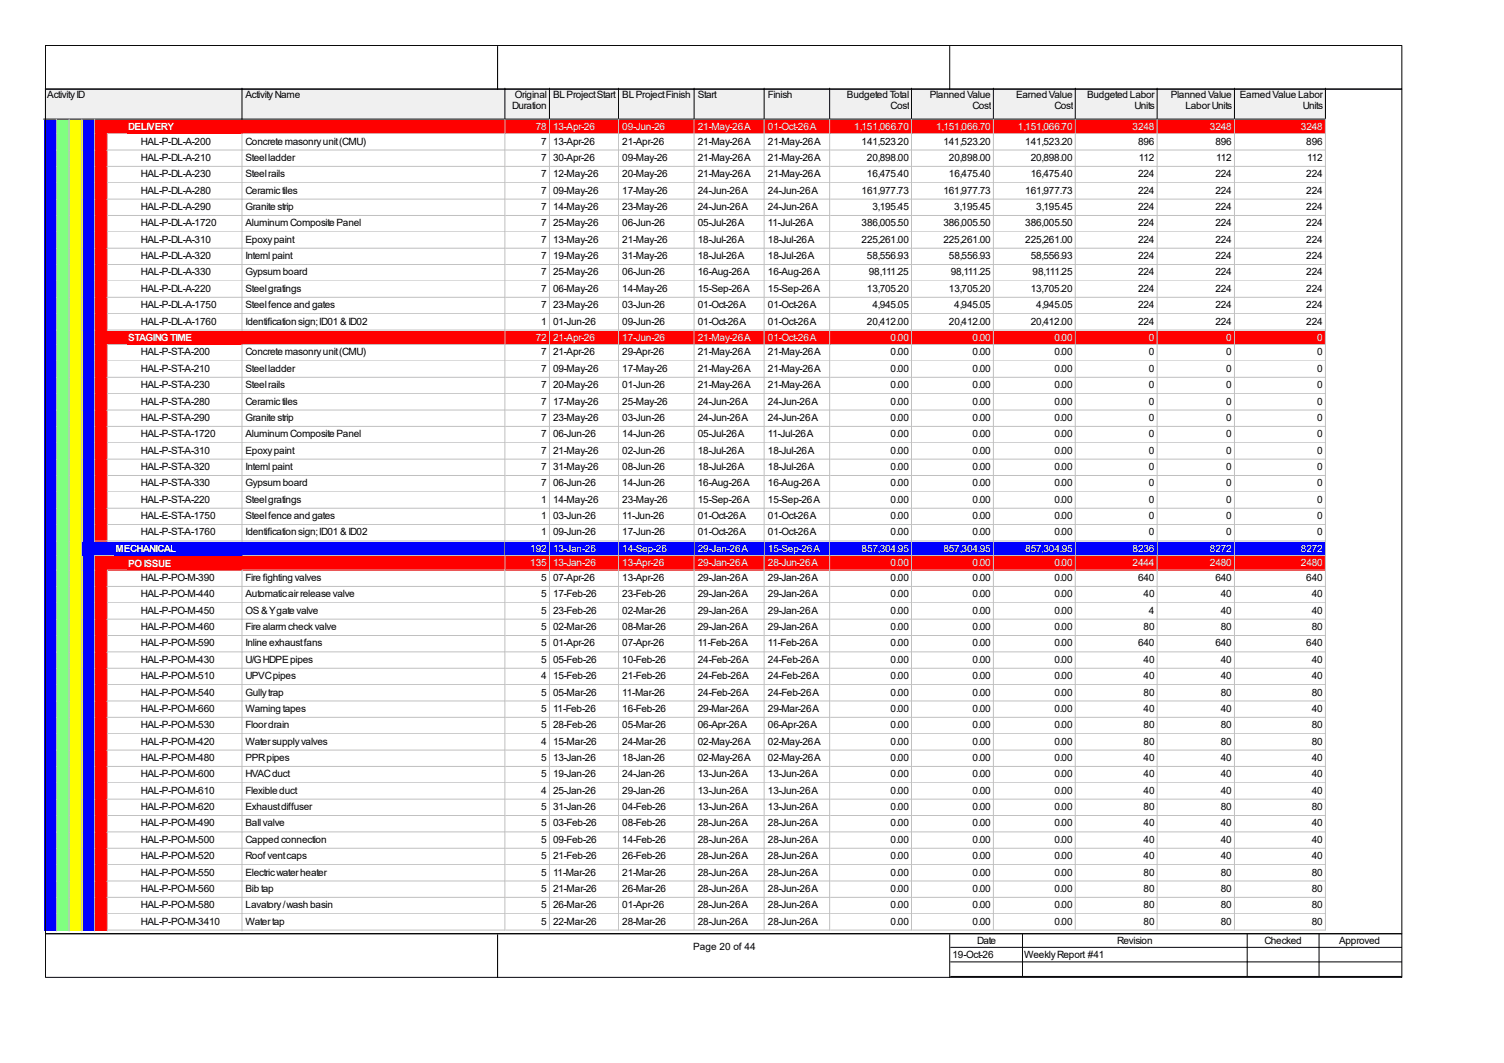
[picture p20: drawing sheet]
<svg xmlns="http://www.w3.org/2000/svg" width="420mm" height="297mm" viewBox="0 0 420 297" stroke-linecap="round" stroke-linejoin="round" font-family="sans-serif">
<defs><g id="words">
<g font-size="2.8">
<text x="13.2" y="27.4">Activity ID</text>
<text x="68.6" y="27.4">Activity Name</text>
<text x="143.8" y="27.4">Original</text>
<text x="154.4" y="27.4">BL Project Start</text>
<text x="173.8" y="27.4">BL Project Finish</text>
<text x="194.9" y="27.4">Start</text>
<text x="214.4" y="27.4">Finish</text>
<text x="236.5" y="27.4">Budgeted Total</text>
<text x="259.6" y="27.4">Planned Value</text>
<text x="283.8" y="27.4">Earned Value</text>
<text x="303.6" y="27.4">Budgeted Labor</text>
<text x="326.9" y="27.4">Planned Value</text>
<text x="346.2" y="27.4">Earned Value Labor</text>
<text x="143" y="30.5">Duration</text>
<text x="248.7" y="30.5">Cost</text>
<text x="271.6" y="30.5">Cost</text>
<text x="294.4" y="30.5">Cost</text>
<text x="316.8" y="30.5">Units</text>
<text x="331" y="30.5">Labor Units</text>
<text x="363.8" y="30.5">Units</text>
<text x="39.4" y="40.4">HAL-P-DL-A-200</text>
<text x="68.6" y="40.4">Concrete masonry unit (CMU)</text>
<text x="151.1" y="40.4">7</text>
<text x="154.4" y="40.4">13-Apr-26</text>
<text x="173.8" y="40.4">21-Apr-26</text>
<text x="194.9" y="40.4">21-May-26 A</text>
<text x="214.4" y="40.4">21-May-26 A</text>
<text x="240.6" y="40.4">141,523.20</text>
<text x="263.4" y="40.4">141,523.20</text>
<text x="286.3" y="40.4">141,523.20</text>
<text x="317.8" y="40.4">896</text>
<text x="339.4" y="40.4">896</text>
<text x="364.8" y="40.4">896</text>
<text x="39.4" y="45">HAL-P-DL-A-210</text>
<text x="68.6" y="45">Steel ladder</text>
<text x="151.1" y="45">7</text>
<text x="154.4" y="45">30-Apr-26</text>
<text x="173.8" y="45">09-May-26</text>
<text x="194.9" y="45">21-May-26 A</text>
<text x="214.4" y="45">21-May-26 A</text>
<text x="242.1" y="45">20,898.00</text>
<text x="265" y="45">20,898.00</text>
<text x="287.8" y="45">20,898.00</text>
<text x="318.1" y="45">112</text>
<text x="339.6" y="45">112</text>
<text x="365" y="45">112</text>
<text x="39.4" y="49.5">HAL-P-DL-A-230</text>
<text x="68.6" y="49.5">Steel rails</text>
<text x="151.1" y="49.5">7</text>
<text x="154.4" y="49.5">12-May-26</text>
<text x="173.8" y="49.5">20-May-26</text>
<text x="194.9" y="49.5">21-May-26 A</text>
<text x="214.4" y="49.5">21-May-26 A</text>
<text x="242.1" y="49.5">16,475.40</text>
<text x="265" y="49.5">16,475.40</text>
<text x="287.8" y="49.5">16,475.40</text>
<text x="317.8" y="49.5">224</text>
<text x="339.4" y="49.5">224</text>
<text x="364.8" y="49.5">224</text>
<text x="39.4" y="54.1">HAL-P-DL-A-280</text>
<text x="39.4" y="58.7">HAL-P-DL-A-290</text>
<text x="68.6" y="54.1">Ceramic tiles</text>
<text x="68.6" y="58.7">Granite strip</text>
<text x="151.1" y="54.1">7</text>
<text x="151.1" y="58.7">7</text>
<text x="154.4" y="54.1">09-May-26</text>
<text x="154.4" y="58.7">14-May-26</text>
<text x="173.8" y="54.1">17-May-26</text>
<text x="173.8" y="58.7">23-May-26</text>
<text x="194.9" y="54.1">24-Jun-26 A</text>
<text x="194.9" y="58.7">24-Jun-26 A</text>
<text x="214.4" y="54.1">24-Jun-26 A</text>
<text x="214.4" y="58.7">24-Jun-26 A</text>
<text x="240.6" y="54.1">161,977.73</text>
<text x="243.6" y="58.7">3,195.45</text>
<text x="263.4" y="54.1">161,977.73</text>
<text x="266.5" y="58.7">3,195.45</text>
<text x="286.3" y="54.1">161,977.73</text>
<text x="289.3" y="58.7">3,195.45</text>
<text x="317.8" y="54.1">224</text>
<text x="317.8" y="58.7">224</text>
<text x="339.4" y="54.1">224</text>
<text x="339.4" y="58.7">224</text>
<text x="364.8" y="54.1">224</text>
<text x="364.8" y="58.7">224</text>
<text x="39.4" y="63.2">HAL-P-DL-A-1720</text>
<text x="68.6" y="63.2">Aluminum Composite Panel</text>
<text x="151.1" y="63.2">7</text>
<text x="154.4" y="63.2">25-May-26</text>
<text x="173.8" y="63.2">06-Jun-26</text>
<text x="194.9" y="63.2">05-Jul-26 A</text>
<text x="214.4" y="63.2">11-Jul-26 A</text>
<text x="240.6" y="63.2">386,005.50</text>
<text x="263.4" y="63.2">386,005.50</text>
<text x="286.3" y="63.2">386,005.50</text>
<text x="317.8" y="63.2">224</text>
<text x="339.4" y="63.2">224</text>
<text x="364.8" y="63.2">224</text>
<text x="39.4" y="67.8">HAL-P-DL-A-310</text>
<text x="68.6" y="67.8">Epoxy paint</text>
<text x="151.1" y="67.8">7</text>
<text x="154.4" y="67.8">13-May-26</text>
<text x="173.8" y="67.8">21-May-26</text>
<text x="194.9" y="67.8">18-Jul-26 A</text>
<text x="214.4" y="67.8">18-Jul-26 A</text>
<text x="240.6" y="67.8">225,261.00</text>
<text x="263.4" y="67.8">225,261.00</text>
<text x="286.3" y="67.8">225,261.00</text>
<text x="317.8" y="67.8">224</text>
<text x="339.4" y="67.8">224</text>
<text x="364.8" y="67.8">224</text>
<text x="39.4" y="72.4">HAL-P-DL-A-320</text>
<text x="39.4" y="77">HAL-P-DL-A-330</text>
<text x="68.6" y="72.4">Internl paint</text>
<text x="68.6" y="77">Gypsum board</text>
<text x="151.1" y="72.4">7</text>
<text x="151.1" y="77">7</text>
<text x="154.4" y="72.4">19-May-26</text>
<text x="154.4" y="77">25-May-26</text>
<text x="173.8" y="72.4">31-May-26</text>
<text x="173.8" y="77">06-Jun-26</text>
<text x="194.9" y="72.4">18-Jul-26 A</text>
<text x="194.9" y="77">16-Aug-26 A</text>
<text x="214.4" y="72.4">18-Jul-26 A</text>
<text x="214.4" y="77">16-Aug-26 A</text>
<text x="242.1" y="72.4">58,556.93</text>
<text x="242.6" y="77">98,111.25</text>
<text x="265" y="72.4">58,556.93</text>
<text x="265.5" y="77">98,111.25</text>
<text x="287.8" y="72.4">58,556.93</text>
<text x="288.3" y="77">98,111.25</text>
<text x="317.8" y="72.4">224</text>
<text x="317.8" y="77">224</text>
<text x="339.4" y="72.4">224</text>
<text x="339.4" y="77">224</text>
<text x="364.8" y="72.4">224</text>
<text x="364.8" y="77">224</text>
<text x="39.4" y="81.5">HAL-P-DL-A-220</text>
<text x="68.6" y="81.5">Steel gratings</text>
<text x="151.1" y="81.5">7</text>
<text x="154.4" y="81.5">06-May-26</text>
<text x="173.8" y="81.5">14-May-26</text>
<text x="194.9" y="81.5">15-Sep-26 A</text>
<text x="214.4" y="81.5">15-Sep-26 A</text>
<text x="242.1" y="81.5">13,705.20</text>
<text x="265" y="81.5">13,705.20</text>
<text x="287.8" y="81.5">13,705.20</text>
<text x="317.8" y="81.5">224</text>
<text x="339.4" y="81.5">224</text>
<text x="364.8" y="81.5">224</text>
<text x="39.4" y="86.1">HAL-P-DL-A-1750</text>
<text x="68.6" y="86.1">Steel fence and gates</text>
<text x="151.1" y="86.1">7</text>
<text x="154.4" y="86.1">23-May-26</text>
<text x="173.8" y="86.1">03-Jun-26</text>
<text x="194.9" y="86.1">01-Oct-26 A</text>
<text x="214.4" y="86.1">01-Oct-26 A</text>
<text x="243.6" y="86.1">4,945.05</text>
<text x="266.5" y="86.1">4,945.05</text>
<text x="289.3" y="86.1">4,945.05</text>
<text x="317.8" y="86.1">224</text>
<text x="339.4" y="86.1">224</text>
<text x="364.8" y="86.1">224</text>
<text x="39.4" y="90.7">HAL-P-DL-A-1760</text>
<text x="68.6" y="90.7">Identification sign; ID01 &amp; ID02</text>
<text x="151.1" y="90.7">1</text>
<text x="154.4" y="90.7">01-Jun-26</text>
<text x="173.8" y="90.7">09-Jun-26</text>
<text x="194.9" y="90.7">01-Oct-26 A</text>
<text x="214.4" y="90.7">01-Oct-26 A</text>
<text x="242.1" y="90.7">20,412.00</text>
<text x="265" y="90.7">20,412.00</text>
<text x="287.8" y="90.7">20,412.00</text>
<text x="317.8" y="90.7">224</text>
<text x="339.4" y="90.7">224</text>
<text x="364.8" y="90.7">224</text>
<text x="39.4" y="99.3">HAL-P-ST-A-200</text>
<text x="68.6" y="99.3">Concrete masonry unit (CMU)</text>
<text x="151.1" y="99.3">7</text>
<text x="154.4" y="99.3">21-Apr-26</text>
<text x="173.8" y="99.3">29-Apr-26</text>
<text x="194.9" y="99.3">21-May-26 A</text>
<text x="214.4" y="99.3">21-May-26 A</text>
<text x="248.7" y="99.3">0.00</text>
<text x="271.6" y="99.3">0.00</text>
<text x="294.4" y="99.3">0.00</text>
<text x="320.8" y="99.3">0</text>
<text x="342.4" y="99.3">0</text>
<text x="367.8" y="99.3">0</text>
<text x="39.4" y="103.9">HAL-P-ST-A-210</text>
<text x="68.6" y="103.9">Steel ladder</text>
<text x="151.1" y="103.9">7</text>
<text x="154.4" y="103.9">09-May-26</text>
<text x="173.8" y="103.9">17-May-26</text>
<text x="194.9" y="103.9">21-May-26 A</text>
<text x="214.4" y="103.9">21-May-26 A</text>
<text x="248.7" y="103.9">0.00</text>
<text x="271.6" y="103.9">0.00</text>
<text x="294.4" y="103.9">0.00</text>
<text x="320.8" y="103.9">0</text>
<text x="342.4" y="103.9">0</text>
<text x="367.8" y="103.9">0</text>
<text x="39.4" y="108.5">HAL-P-ST-A-230</text>
<text x="39.4" y="113">HAL-P-ST-A-280</text>
<text x="68.6" y="108.5">Steel rails</text>
<text x="68.6" y="113">Ceramic tiles</text>
<text x="151.1" y="108.5">7</text>
<text x="151.1" y="113">7</text>
<text x="154.4" y="108.5">20-May-26</text>
<text x="154.4" y="113">17-May-26</text>
<text x="173.8" y="108.5">01-Jun-26</text>
<text x="173.8" y="113">25-May-26</text>
<text x="194.9" y="108.5">21-May-26 A</text>
<text x="194.9" y="113">24-Jun-26 A</text>
<text x="214.4" y="108.5">21-May-26 A</text>
<text x="214.4" y="113">24-Jun-26 A</text>
<text x="248.7" y="108.5">0.00</text>
<text x="248.7" y="113">0.00</text>
<text x="271.6" y="108.5">0.00</text>
<text x="271.6" y="113">0.00</text>
<text x="294.4" y="108.5">0.00</text>
<text x="294.4" y="113">0.00</text>
<text x="320.8" y="108.5">0</text>
<text x="320.8" y="113">0</text>
<text x="342.4" y="108.5">0</text>
<text x="342.4" y="113">0</text>
<text x="367.8" y="108.5">0</text>
<text x="367.8" y="113">0</text>
<text x="39.4" y="117.6">HAL-P-ST-A-290</text>
<text x="68.6" y="117.6">Granite strip</text>
<text x="151.1" y="117.6">7</text>
<text x="154.4" y="117.6">23-May-26</text>
<text x="173.8" y="117.6">03-Jun-26</text>
<text x="194.9" y="117.6">24-Jun-26 A</text>
<text x="214.4" y="117.6">24-Jun-26 A</text>
<text x="248.7" y="117.6">0.00</text>
<text x="271.6" y="117.6">0.00</text>
<text x="294.4" y="117.6">0.00</text>
<text x="320.8" y="117.6">0</text>
<text x="342.4" y="117.6">0</text>
<text x="367.8" y="117.6">0</text>
<text x="39.4" y="122.2">HAL-P-ST-A-1720</text>
<text x="68.6" y="122.2">Aluminum Composite Panel</text>
<text x="151.1" y="122.2">7</text>
<text x="154.4" y="122.2">06-Jun-26</text>
<text x="173.8" y="122.2">14-Jun-26</text>
<text x="194.9" y="122.2">05-Jul-26 A</text>
<text x="214.4" y="122.2">11-Jul-26 A</text>
<text x="248.7" y="122.2">0.00</text>
<text x="271.6" y="122.2">0.00</text>
<text x="294.4" y="122.2">0.00</text>
<text x="320.8" y="122.2">0</text>
<text x="342.4" y="122.2">0</text>
<text x="367.8" y="122.2">0</text>
<text x="39.4" y="126.7">HAL-P-ST-A-310</text>
<text x="39.4" y="131.3">HAL-P-ST-A-320</text>
<text x="68.6" y="126.7">Epoxy paint</text>
<text x="68.6" y="131.3">Internl paint</text>
<text x="151.1" y="126.7">7</text>
<text x="151.1" y="131.3">7</text>
<text x="154.4" y="126.7">21-May-26</text>
<text x="154.4" y="131.3">31-May-26</text>
<text x="173.8" y="126.7">02-Jun-26</text>
<text x="173.8" y="131.3">08-Jun-26</text>
<text x="194.9" y="126.7">18-Jul-26 A</text>
<text x="194.9" y="131.3">18-Jul-26 A</text>
<text x="214.4" y="126.7">18-Jul-26 A</text>
<text x="214.4" y="131.3">18-Jul-26 A</text>
<text x="248.7" y="126.7">0.00</text>
<text x="248.7" y="131.3">0.00</text>
<text x="271.6" y="126.7">0.00</text>
<text x="271.6" y="131.3">0.00</text>
<text x="294.4" y="126.7">0.00</text>
<text x="294.4" y="131.3">0.00</text>
<text x="320.8" y="126.7">0</text>
<text x="320.8" y="131.3">0</text>
<text x="342.4" y="126.7">0</text>
<text x="342.4" y="131.3">0</text>
<text x="367.8" y="126.7">0</text>
<text x="367.8" y="131.3">0</text>
<text x="39.4" y="135.9">HAL-P-ST-A-330</text>
<text x="68.6" y="135.9">Gypsum board</text>
<text x="151.1" y="135.9">7</text>
<text x="154.4" y="135.9">06-Jun-26</text>
<text x="173.8" y="135.9">14-Jun-26</text>
<text x="194.9" y="135.9">16-Aug-26 A</text>
<text x="214.4" y="135.9">16-Aug-26 A</text>
<text x="248.7" y="135.9">0.00</text>
<text x="271.6" y="135.9">0.00</text>
<text x="294.4" y="135.9">0.00</text>
<text x="320.8" y="135.9">0</text>
<text x="342.4" y="135.9">0</text>
<text x="367.8" y="135.9">0</text>
<text x="39.4" y="140.5">HAL-P-ST-A-220</text>
<text x="68.6" y="140.5">Steel gratings</text>
<text x="151.1" y="140.5">1</text>
<text x="154.4" y="140.5">14-May-26</text>
<text x="173.8" y="140.5">23-May-26</text>
<text x="194.9" y="140.5">15-Sep-26 A</text>
<text x="214.4" y="140.5">15-Sep-26 A</text>
<text x="248.7" y="140.5">0.00</text>
<text x="271.6" y="140.5">0.00</text>
<text x="294.4" y="140.5">0.00</text>
<text x="320.8" y="140.5">0</text>
<text x="342.4" y="140.5">0</text>
<text x="367.8" y="140.5">0</text>
<text x="39.4" y="145">HAL-E-ST-A-1750</text>
<text x="39.4" y="149.6">HAL-P-ST-A-1760</text>
<text x="68.6" y="145">Steel fence and gates</text>
<text x="68.6" y="149.6">Identification sign; ID01 &amp; ID02</text>
<text x="151.1" y="145">1</text>
<text x="151.1" y="149.6">1</text>
<text x="154.4" y="145">03-Jun-26</text>
<text x="154.4" y="149.6">09-Jun-26</text>
<text x="173.8" y="145">11-Jun-26</text>
<text x="173.8" y="149.6">17-Jun-26</text>
<text x="194.9" y="145">01-Oct-26 A</text>
<text x="194.9" y="149.6">01-Oct-26 A</text>
<text x="214.4" y="145">01-Oct-26 A</text>
<text x="214.4" y="149.6">01-Oct-26 A</text>
<text x="248.7" y="145">0.00</text>
<text x="248.7" y="149.6">0.00</text>
<text x="271.6" y="145">0.00</text>
<text x="271.6" y="149.6">0.00</text>
<text x="294.4" y="145">0.00</text>
<text x="294.4" y="149.6">0.00</text>
<text x="320.8" y="145">0</text>
<text x="320.8" y="149.6">0</text>
<text x="342.4" y="145">0</text>
<text x="342.4" y="149.6">0</text>
<text x="367.8" y="145">0</text>
<text x="367.8" y="149.6">0</text>
<text x="39.4" y="162.3">HAL-P-PO-M-390</text>
<text x="39.4" y="166.9">HAL-P-PO-M-440</text>
<text x="68.6" y="162.3">Fire fighting valves</text>
<text x="68.6" y="166.9">Automatic air release valve</text>
<text x="151.1" y="162.3">5</text>
<text x="151.1" y="166.9">5</text>
<text x="154.4" y="162.3">07-Apr-26</text>
<text x="154.4" y="166.9">17-Feb-26</text>
<text x="173.8" y="162.3">13-Apr-26</text>
<text x="173.8" y="166.9">23-Feb-26</text>
<text x="194.9" y="162.3">29-Jan-26 A</text>
<text x="194.9" y="166.9">29-Jan-26 A</text>
<text x="214.4" y="162.3">29-Jan-26 A</text>
<text x="214.4" y="166.9">29-Jan-26 A</text>
<text x="248.7" y="162.3">0.00</text>
<text x="248.7" y="166.9">0.00</text>
<text x="271.6" y="162.3">0.00</text>
<text x="271.6" y="166.9">0.00</text>
<text x="294.4" y="162.3">0.00</text>
<text x="294.4" y="166.9">0.00</text>
<text x="317.8" y="162.3">640</text>
<text x="319.3" y="166.9">40</text>
<text x="339.4" y="162.3">640</text>
<text x="340.9" y="166.9">40</text>
<text x="364.8" y="162.3">640</text>
<text x="366.3" y="166.9">40</text>
<text x="39.4" y="171.5">HAL-P-PO-M-450</text>
<text x="68.6" y="171.5">OS &amp; Y gate valve</text>
<text x="151.1" y="171.5">5</text>
<text x="154.4" y="171.5">23-Feb-26</text>
<text x="173.8" y="171.5">02-Mar-26</text>
<text x="194.9" y="171.5">29-Jan-26 A</text>
<text x="214.4" y="171.5">29-Jan-26 A</text>
<text x="248.7" y="171.5">0.00</text>
<text x="271.6" y="171.5">0.00</text>
<text x="294.4" y="171.5">0.00</text>
<text x="320.8" y="171.5">4</text>
<text x="340.9" y="171.5">40</text>
<text x="366.3" y="171.5">40</text>
<text x="39.4" y="176.1">HAL-P-PO-M-460</text>
<text x="68.6" y="176.1">Fire alarm check valve</text>
<text x="151.1" y="176.1">5</text>
<text x="154.4" y="176.1">02-Mar-26</text>
<text x="173.8" y="176.1">08-Mar-26</text>
<text x="194.9" y="176.1">29-Jan-26 A</text>
<text x="214.4" y="176.1">29-Jan-26 A</text>
<text x="248.7" y="176.1">0.00</text>
<text x="271.6" y="176.1">0.00</text>
<text x="294.4" y="176.1">0.00</text>
<text x="319.3" y="176.1">80</text>
<text x="340.9" y="176.1">80</text>
<text x="366.3" y="176.1">80</text>
<text x="39.4" y="180.6">HAL-P-PO-M-590</text>
<text x="39.4" y="185.2">HAL-P-PO-M-430</text>
<text x="68.6" y="180.6">Inline exhaust fans</text>
<text x="68.6" y="185.2">U/G HDPE pipes</text>
<text x="151.1" y="180.6">5</text>
<text x="151.1" y="185.2">5</text>
<text x="154.4" y="180.6">01-Apr-26</text>
<text x="154.4" y="185.2">05-Feb-26</text>
<text x="173.8" y="180.6">07-Apr-26</text>
<text x="173.8" y="185.2">10-Feb-26</text>
<text x="194.9" y="180.6">11-Feb-26 A</text>
<text x="194.9" y="185.2">24-Feb-26 A</text>
<text x="214.4" y="180.6">11-Feb-26 A</text>
<text x="214.4" y="185.2">24-Feb-26 A</text>
<text x="248.7" y="180.6">0.00</text>
<text x="248.7" y="185.2">0.00</text>
<text x="271.6" y="180.6">0.00</text>
<text x="271.6" y="185.2">0.00</text>
<text x="294.4" y="180.6">0.00</text>
<text x="294.4" y="185.2">0.00</text>
<text x="317.8" y="180.6">640</text>
<text x="319.3" y="185.2">40</text>
<text x="339.4" y="180.6">640</text>
<text x="340.9" y="185.2">40</text>
<text x="364.8" y="180.6">640</text>
<text x="366.3" y="185.2">40</text>
<text x="39.4" y="189.8">HAL-P-PO-M-510</text>
<text x="68.6" y="189.8">UPVC pipes</text>
<text x="151.1" y="189.8">4</text>
<text x="154.4" y="189.8">15-Feb-26</text>
<text x="173.8" y="189.8">21-Feb-26</text>
<text x="194.9" y="189.8">24-Feb-26 A</text>
<text x="214.4" y="189.8">24-Feb-26 A</text>
<text x="248.7" y="189.8">0.00</text>
<text x="271.6" y="189.8">0.00</text>
<text x="294.4" y="189.8">0.00</text>
<text x="319.3" y="189.8">40</text>
<text x="340.9" y="189.8">40</text>
<text x="366.3" y="189.8">40</text>
<text x="39.4" y="194.4">HAL-P-PO-M-540</text>
<text x="68.6" y="194.4">Gully trap</text>
<text x="151.1" y="194.4">5</text>
<text x="154.4" y="194.4">05-Mar-26</text>
<text x="173.8" y="194.4">11-Mar-26</text>
<text x="194.9" y="194.4">24-Feb-26 A</text>
<text x="214.4" y="194.4">24-Feb-26 A</text>
<text x="248.7" y="194.4">0.00</text>
<text x="271.6" y="194.4">0.00</text>
<text x="294.4" y="194.4">0.00</text>
<text x="319.3" y="194.4">80</text>
<text x="340.9" y="194.4">80</text>
<text x="366.3" y="194.4">80</text>
<text x="39.4" y="198.9">HAL-P-PO-M-660</text>
<text x="39.4" y="203.5">HAL-P-PO-M-530</text>
<text x="68.6" y="198.9">Warning tapes</text>
<text x="68.6" y="203.5">Floor drain</text>
<text x="151.1" y="198.9">5</text>
<text x="151.1" y="203.5">5</text>
<text x="154.4" y="198.9">11-Feb-26</text>
<text x="154.4" y="203.5">28-Feb-26</text>
<text x="173.8" y="198.9">16-Feb-26</text>
<text x="173.8" y="203.5">05-Mar-26</text>
<text x="194.9" y="198.9">29-Mar-26 A</text>
<text x="194.9" y="203.5">06-Apr-26 A</text>
<text x="214.4" y="198.9">29-Mar-26 A</text>
<text x="214.4" y="203.5">06-Apr-26 A</text>
<text x="248.7" y="198.9">0.00</text>
<text x="248.7" y="203.5">0.00</text>
<text x="271.6" y="198.9">0.00</text>
<text x="271.6" y="203.5">0.00</text>
<text x="294.4" y="198.9">0.00</text>
<text x="294.4" y="203.5">0.00</text>
<text x="319.3" y="198.9">40</text>
<text x="319.3" y="203.5">80</text>
<text x="340.9" y="198.9">40</text>
<text x="340.9" y="203.5">80</text>
<text x="366.3" y="198.9">40</text>
<text x="366.3" y="203.5">80</text>
<text x="39.4" y="208.1">HAL-P-PO-M-420</text>
<text x="68.6" y="208.1">Water supply valves</text>
<text x="151.1" y="208.1">4</text>
<text x="154.4" y="208.1">15-Mar-26</text>
<text x="173.8" y="208.1">24-Mar-26</text>
<text x="194.9" y="208.1">02-May-26 A</text>
<text x="214.4" y="208.1">02-May-26 A</text>
<text x="248.7" y="208.1">0.00</text>
<text x="271.6" y="208.1">0.00</text>
<text x="294.4" y="208.1">0.00</text>
<text x="319.3" y="208.1">80</text>
<text x="340.9" y="208.1">80</text>
<text x="366.3" y="208.1">80</text>
<text x="39.4" y="212.6">HAL-P-PO-M-480</text>
<text x="68.6" y="212.6">PPR pipes</text>
<text x="151.1" y="212.6">5</text>
<text x="154.4" y="212.6">13-Jan-26</text>
<text x="173.8" y="212.6">18-Jan-26</text>
<text x="194.9" y="212.6">02-May-26 A</text>
<text x="214.4" y="212.6">02-May-26 A</text>
<text x="248.7" y="212.6">0.00</text>
<text x="271.6" y="212.6">0.00</text>
<text x="294.4" y="212.6">0.00</text>
<text x="319.3" y="212.6">40</text>
<text x="340.9" y="212.6">40</text>
<text x="366.3" y="212.6">40</text>
<text x="39.4" y="217.2">HAL-P-PO-M-600</text>
<text x="39.4" y="221.8">HAL-P-PO-M-610</text>
<text x="68.6" y="217.2">HVAC duct</text>
<text x="68.6" y="221.8">Flexible duct</text>
<text x="151.1" y="217.2">5</text>
<text x="151.1" y="221.8">4</text>
<text x="154.4" y="217.2">19-Jan-26</text>
<text x="154.4" y="221.8">25-Jan-26</text>
<text x="173.8" y="217.2">24-Jan-26</text>
<text x="173.8" y="221.8">29-Jan-26</text>
<text x="194.9" y="217.2">13-Jun-26 A</text>
<text x="194.9" y="221.8">13-Jun-26 A</text>
<text x="214.4" y="217.2">13-Jun-26 A</text>
<text x="214.4" y="221.8">13-Jun-26 A</text>
<text x="248.7" y="217.2">0.00</text>
<text x="248.7" y="221.8">0.00</text>
<text x="271.6" y="217.2">0.00</text>
<text x="271.6" y="221.8">0.00</text>
<text x="294.4" y="217.2">0.00</text>
<text x="294.4" y="221.8">0.00</text>
<text x="319.3" y="217.2">40</text>
<text x="319.3" y="221.8">40</text>
<text x="340.9" y="217.2">40</text>
<text x="340.9" y="221.8">40</text>
<text x="366.3" y="217.2">40</text>
<text x="366.3" y="221.8">40</text>
<text x="39.4" y="226.4">HAL-P-PO-M-620</text>
<text x="68.6" y="226.4">Exhaust diffuser</text>
<text x="151.1" y="226.4">5</text>
<text x="154.4" y="226.4">31-Jan-26</text>
<text x="173.8" y="226.4">04-Feb-26</text>
<text x="194.9" y="226.4">13-Jun-26 A</text>
<text x="214.4" y="226.4">13-Jun-26 A</text>
<text x="248.7" y="226.4">0.00</text>
<text x="271.6" y="226.4">0.00</text>
<text x="294.4" y="226.4">0.00</text>
<text x="319.3" y="226.4">80</text>
<text x="340.9" y="226.4">80</text>
<text x="366.3" y="226.4">80</text>
<text x="39.4" y="230.9">HAL-P-PO-M-490</text>
<text x="68.6" y="230.9">Ball valve</text>
<text x="151.1" y="230.9">5</text>
<text x="154.4" y="230.9">03-Feb-26</text>
<text x="173.8" y="230.9">08-Feb-26</text>
<text x="194.9" y="230.9">28-Jun-26 A</text>
<text x="214.4" y="230.9">28-Jun-26 A</text>
<text x="248.7" y="230.9">0.00</text>
<text x="271.6" y="230.9">0.00</text>
<text x="294.4" y="230.9">0.00</text>
<text x="319.3" y="230.9">40</text>
<text x="340.9" y="230.9">40</text>
<text x="366.3" y="230.9">40</text>
<text x="39.4" y="235.5">HAL-P-PO-M-500</text>
<text x="68.6" y="235.5">Capped connection</text>
<text x="151.1" y="235.5">5</text>
<text x="154.4" y="235.5">09-Feb-26</text>
<text x="173.8" y="235.5">14-Feb-26</text>
<text x="194.9" y="235.5">28-Jun-26 A</text>
<text x="214.4" y="235.5">28-Jun-26 A</text>
<text x="248.7" y="235.5">0.00</text>
<text x="271.6" y="235.5">0.00</text>
<text x="294.4" y="235.5">0.00</text>
<text x="319.3" y="235.5">40</text>
<text x="340.9" y="235.5">40</text>
<text x="366.3" y="235.5">40</text>
<text x="39.4" y="240.1">HAL-P-PO-M-520</text>
<text x="39.4" y="244.6">HAL-P-PO-M-550</text>
<text x="68.6" y="240.1">Roof vent caps</text>
<text x="68.6" y="244.6">Electric water heater</text>
<text x="151.1" y="240.1">5</text>
<text x="151.1" y="244.6">5</text>
<text x="154.4" y="240.1">21-Feb-26</text>
<text x="154.4" y="244.6">11-Mar-26</text>
<text x="173.8" y="240.1">26-Feb-26</text>
<text x="173.8" y="244.6">21-Mar-26</text>
<text x="194.9" y="240.1">28-Jun-26 A</text>
<text x="194.9" y="244.6">28-Jun-26 A</text>
<text x="214.4" y="240.1">28-Jun-26 A</text>
<text x="214.4" y="244.6">28-Jun-26 A</text>
<text x="248.7" y="240.1">0.00</text>
<text x="248.7" y="244.6">0.00</text>
<text x="271.6" y="240.1">0.00</text>
<text x="271.6" y="244.6">0.00</text>
<text x="294.4" y="240.1">0.00</text>
<text x="294.4" y="244.6">0.00</text>
<text x="319.3" y="240.1">40</text>
<text x="319.3" y="244.6">80</text>
<text x="340.9" y="240.1">40</text>
<text x="340.9" y="244.6">80</text>
<text x="366.3" y="240.1">40</text>
<text x="366.3" y="244.6">80</text>
<text x="39.4" y="249.2">HAL-P-PO-M-560</text>
<text x="68.6" y="249.2">Bib tap</text>
<text x="151.1" y="249.2">5</text>
<text x="154.4" y="249.2">21-Mar-26</text>
<text x="173.8" y="249.2">26-Mar-26</text>
<text x="194.9" y="249.2">28-Jun-26 A</text>
<text x="214.4" y="249.2">28-Jun-26 A</text>
<text x="248.7" y="249.2">0.00</text>
<text x="271.6" y="249.2">0.00</text>
<text x="294.4" y="249.2">0.00</text>
<text x="319.3" y="249.2">80</text>
<text x="340.9" y="249.2">80</text>
<text x="366.3" y="249.2">80</text>
<text x="39.4" y="253.8">HAL-P-PO-M-580</text>
<text x="68.6" y="253.8">Lavatory / wash basin</text>
<text x="151.1" y="253.8">5</text>
<text x="154.4" y="253.8">26-Mar-26</text>
<text x="173.8" y="253.8">01-Apr-26</text>
<text x="194.9" y="253.8">28-Jun-26 A</text>
<text x="214.4" y="253.8">28-Jun-26 A</text>
<text x="248.7" y="253.8">0.00</text>
<text x="271.6" y="253.8">0.00</text>
<text x="294.4" y="253.8">0.00</text>
<text x="319.3" y="253.8">80</text>
<text x="340.9" y="253.8">80</text>
<text x="366.3" y="253.8">80</text>
<text x="39.4" y="258.4">HAL-P-PO-M-3410</text>
<text x="68.6" y="258.4">Water tap</text>
<text x="151.1" y="258.4">5</text>
<text x="154.4" y="258.4">22-Mar-26</text>
<text x="173.8" y="258.4">28-Mar-26</text>
<text x="194.9" y="258.4">28-Jun-26 A</text>
<text x="214.4" y="258.4">28-Jun-26 A</text>
<text x="248.7" y="258.4">0.00</text>
<text x="271.6" y="258.4">0.00</text>
<text x="272.8" y="263.7">Date</text>
<text x="294.4" y="258.4">0.00</text>
<text x="312" y="263.7">Revision</text>
<text x="319.3" y="258.4">80</text>
<text x="340.9" y="258.4">80</text>
<text x="353.1" y="263.7">Checked</text>
<text x="366.3" y="258.4">80</text>
<text x="373.9" y="263.7">Approved</text>
<text x="193.6" y="265.5">Page 20 of 44</text>
<text x="266" y="267.8">19-Oct-26</text>
<text x="286" y="267.8">Weekly Report #41</text>
</g>
<g font-size="2.8" fill="#fff">
<text x="35.8" y="36.4">DELIVERY</text>
<text x="149.6" y="36.3">78</text>
<text x="154.4" y="36.3">13-Apr-26</text>
<text x="173.8" y="36.3">09-Jun-26</text>
<text x="194.9" y="36.3">21-May-26 A</text>
<text x="214.4" y="36.3">01-Oct-26 A</text>
<text x="238.5" y="36.3">1,151,066.70</text>
<text x="261.4" y="36.3">1,151,066.70</text>
<text x="284.3" y="36.3">1,151,066.70</text>
<text x="316.3" y="36.3">3248</text>
<text x="337.9" y="36.3">3248</text>
<text x="363.3" y="36.3">3248</text>
<text x="35.8" y="95.3">STAGING TIME</text>
<text x="149.6" y="95.3">72</text>
<text x="154.4" y="95.3">21-Apr-26</text>
<text x="173.8" y="95.3">17-Jun-26</text>
<text x="194.9" y="95.3">21-May-26 A</text>
<text x="214.4" y="95.3">01-Oct-26 A</text>
<text x="248.7" y="95.3">0.00</text>
<text x="271.6" y="95.3">0.00</text>
<text x="294.4" y="95.3">0.00</text>
<text x="320.8" y="95.3">0</text>
<text x="342.4" y="95.3">0</text>
<text x="367.8" y="95.3">0</text>
<text x="32.3" y="154.3">MECHANICAL</text>
<text x="148.1" y="154.2">192</text>
<text x="154.4" y="154.2">13-Jan-26</text>
<text x="173.8" y="154.2">14-Sep-26</text>
<text x="194.9" y="154.2">29-Jan-26 A</text>
<text x="214.4" y="154.2">15-Sep-26 A</text>
<text x="240.6" y="154.2">857,304.95</text>
<text x="263.4" y="154.2">857,304.95</text>
<text x="286.3" y="154.2">857,304.95</text>
<text x="316.3" y="154.2">8236</text>
<text x="337.9" y="154.2">8272</text>
<text x="363.3" y="154.2">8272</text>
<text x="35.8" y="158.3">PO ISSUE</text>
<text x="148.1" y="158.2">135</text>
<text x="154.4" y="158.2">13-Jan-26</text>
<text x="173.8" y="158.2">13-Apr-26</text>
<text x="194.9" y="158.2">29-Jan-26 A</text>
<text x="214.4" y="158.2">28-Jun-26 A</text>
<text x="248.7" y="158.2">0.00</text>
<text x="271.6" y="158.2">0.00</text>
<text x="294.4" y="158.2">0.00</text>
<text x="316.3" y="158.2">2444</text>
<text x="337.9" y="158.2">2480</text>
<text x="363.3" y="158.2">2480</text>
</g>
</g></defs>
<path d="M12.4 24.6h55.4v8.9h-55.4z" fill="#f0f0f0"/>
<path d="M67.6 24.6v8.7h-55.4" fill="none" stroke="#000" stroke-width=".28"/>
<path d="M67.8 24.6h73.4v8.9h-73.4z" fill="#f0f0f0"/>
<path d="M141 24.6v8.7h-73.4" fill="none" stroke="#000" stroke-width=".28"/>
<path d="M141.2 24.6h12.5v8.9h-12.5z" fill="#f0f0f0"/>
<path d="M153.4 24.6v8.7h-12.4" fill="none" stroke="#000" stroke-width=".28"/>
<path d="M153.7 24.6h19.3v8.9h-19.3z" fill="#f0f0f0"/>
<path d="M172.7 24.6v8.7h-19.3" fill="none" stroke="#000" stroke-width=".28"/>
<path d="M173 24.6h21.1v8.9h-21.1z" fill="#f0f0f0"/>
<path d="M193.8 24.6v8.7h-21.1" fill="none" stroke="#000" stroke-width=".28"/>
<path d="M194.1 24.6h19.6v8.9h-19.6z" fill="#f0f0f0"/>
<path d="M213.4 24.6v8.7h-19.6" fill="none" stroke="#000" stroke-width=".28"/>
<path d="M213.7 24.6h18.2v8.9h-18.2z" fill="#f0f0f0"/>
<path d="M231.7 24.6v8.7h-18.3" fill="none" stroke="#000" stroke-width=".28"/>
<path d="M231.9 24.6h22.9v8.9h-22.9z" fill="#f0f0f0"/>
<path d="M254.5 24.6v8.7h-22.8" fill="none" stroke="#000" stroke-width=".28"/>
<path d="M254.8 24.6h22.9v8.9h-22.9z" fill="#f0f0f0"/>
<path d="M277.4 24.6v8.7h-22.9" fill="none" stroke="#000" stroke-width=".28"/>
<path d="M277.7 24.6h22.8v8.9h-22.8z" fill="#f0f0f0"/>
<path d="M300.3 24.6v8.7h-22.9" fill="none" stroke="#000" stroke-width=".28"/>
<path d="M300.5 24.6h22.9v8.9h-22.9z" fill="#f0f0f0"/>
<path d="M323.1 24.6v8.7h-22.8" fill="none" stroke="#000" stroke-width=".28"/>
<path d="M323.4 24.6h21.6v8.9h-21.6z" fill="#f0f0f0"/>
<path d="M344.7 24.6v8.7h-21.6" fill="none" stroke="#000" stroke-width=".28"/>
<path d="M345 24.6h25.4v8.9h-25.4z" fill="#f0f0f0"/>
<path d="M370.1 24.6v8.7h-25.4" fill="none" stroke="#000" stroke-width=".28"/>
<path d="M12.4 33.5h3.6v4.1h-3.6z" fill="#00f"/>
<path d="M15.8 33.3v4.3" fill="none" stroke="#c0c0c0" stroke-width=".28"/>
<path d="M16 33.5h3.6v4.1h-3.6z" fill="#80ff80"/>
<path d="M19.3 33.3v4.3" fill="none" stroke="#c0c0c0" stroke-width=".28"/>
<path d="M19.6 33.5h3.5v4.1h-3.5z" fill="#ff0"/>
<path d="M22.9 33.3v4.3" fill="none" stroke="#c0c0c0" stroke-width=".28"/>
<path d="M23.1 33.5h3.6v4.1h-3.6z" fill="#00f"/>
<path d="M26.4 33.3v4.3" fill="none" stroke="#c0c0c0" stroke-width=".28"/>
<path d="M26.7 33.5h41.1v4.1h-41.1z" fill="#f00"/>
<path d="M30 37.3h37.8" fill="none" stroke="#c0c0c0" stroke-width=".28"/>
<g fill="#f00">
<path d="M67.8 33.5h73.4v4.1h-73.4z"/>
<path d="M35.6 33.8h104.9v3.5h-104.9z"/>
</g>
<path d="M141 33.3v4h-73.2" fill="none" stroke="#c0c0c0" stroke-width=".28"/>
<g fill="#f00">
<path d="M141.2 33.5h12.5v4.1h-12.5z"/>
<path d="M141.7 33.8h11.2v3.5h-11.2z"/>
</g>
<path d="M153.4 33.3v4h-12.2" fill="none" stroke="#c0c0c0" stroke-width=".28"/>
<g fill="#f00">
<path d="M153.7 33.5h19.3v4.1h-19.3z"/>
<path d="M154.2 33.8h18.1v3.5h-18.1z"/>
</g>
<path d="M172.7 33.3v4h-19" fill="none" stroke="#c0c0c0" stroke-width=".28"/>
<g fill="#f00">
<path d="M173 33.5h21.1v4.1h-21.1z"/>
<path d="M173.5 33.8h19.8v3.5h-19.8z"/>
</g>
<path d="M193.8 33.3v4h-20.8" fill="none" stroke="#c0c0c0" stroke-width=".28"/>
<g fill="#f00">
<path d="M194.1 33.5h19.6v4.1h-19.6z"/>
<path d="M194.6 33.8h18.3v3.5h-18.3z"/>
</g>
<path d="M213.4 33.3v4h-19.3" fill="none" stroke="#c0c0c0" stroke-width=".28"/>
<g fill="#f00">
<path d="M213.7 33.5h18.2v4.1h-18.2z"/>
<path d="M214.2 33.8h17v3.5h-17z"/>
</g>
<path d="M231.7 33.3v4h-18.1" fill="none" stroke="#c0c0c0" stroke-width=".28"/>
<g fill="#f00">
<path d="M231.9 33.5h22.9v4.1h-22.9z"/>
<path d="M232.5 33.8h21.5v3.5h-21.5z"/>
</g>
<path d="M254.5 33.3v4h-22.6" fill="none" stroke="#c0c0c0" stroke-width=".28"/>
<g fill="#f00">
<path d="M254.8 33.5h22.9v4.1h-22.9z"/>
<path d="M255.3 33.8h21.6v3.5h-21.6z"/>
</g>
<path d="M277.4 33.3v4h-22.6" fill="none" stroke="#c0c0c0" stroke-width=".28"/>
<g fill="#f00">
<path d="M277.7 33.5h22.8v4.1h-22.8z"/>
<path d="M278.2 33.8h21.6v3.5h-21.6z"/>
</g>
<path d="M300.3 33.3v4h-22.6" fill="none" stroke="#c0c0c0" stroke-width=".28"/>
<g fill="#f00">
<path d="M300.5 33.5h22.9v4.1h-22.9z"/>
<path d="M301 33.8h21.6v3.5h-21.6z"/>
</g>
<path d="M323.1 33.3v4h-22.6" fill="none" stroke="#c0c0c0" stroke-width=".28"/>
<g fill="#f00">
<path d="M323.4 33.5h21.6v4.1h-21.6z"/>
<path d="M323.9 33.8h20.3v3.5h-20.3z"/>
</g>
<path d="M344.7 33.3v4h-21.3" fill="none" stroke="#c0c0c0" stroke-width=".28"/>
<g fill="#f00">
<path d="M345 33.5h25.4v4.1h-25.4z"/>
<path d="M345.5 33.8h24.1v3.5h-24.1z"/>
</g>
<path d="M370.1 33.3v4h-25.1" fill="none" stroke="#c0c0c0" stroke-width=".28"/>
<path d="M12.4 37.6h3.6v4.6h-3.6z" fill="#00f"/>
<path d="M15.8 37.3v4.9" fill="none" stroke="#c0c0c0" stroke-width=".28"/>
<path d="M16 37.6h3.6v4.6h-3.6z" fill="#80ff80"/>
<path d="M19.3 37.3v4.9" fill="none" stroke="#c0c0c0" stroke-width=".28"/>
<path d="M19.6 37.6h3.5v4.6h-3.5z" fill="#ff0"/>
<path d="M22.9 37.3v4.9" fill="none" stroke="#c0c0c0" stroke-width=".28"/>
<path d="M23.1 37.6h3.6v4.6h-3.6z" fill="#00f"/>
<path d="M26.4 37.3v4.9" fill="none" stroke="#c0c0c0" stroke-width=".28"/>
<path d="M26.7 37.6h3.5v4.6h-3.5z" fill="#f00"/>
<path d="M30 37.3v4.9" fill="none" stroke="#c0c0c0" stroke-width=".28"/>
<path d="M30.2 37.6h37.6v4.6h-37.6z" fill="#fff"/>
<path d="M67.6 37.3v4.9M30 41.9h37.8" fill="none" stroke="#c0c0c0" stroke-width=".28"/>
<g fill="#fff">
<path d="M67.8 37.6h73.4v4.6h-73.4z"/>
<path d="M68.3 37.8h72.2v4.1h-72.2z"/>
</g>
<path d="M141 37.3v4.6h-73.2" fill="none" stroke="#c0c0c0" stroke-width=".28"/>
<g fill="#fff">
<path d="M141.2 37.6h12.5v4.6h-12.5z"/>
<path d="M141.7 37.8h11.2v4.1h-11.2z"/>
</g>
<path d="M153.4 37.3v4.6h-12.2" fill="none" stroke="#c0c0c0" stroke-width=".28"/>
<g fill="#fff">
<path d="M153.7 37.6h19.3v4.6h-19.3z"/>
<path d="M154.2 37.8h18.1v4.1h-18.1z"/>
</g>
<path d="M172.7 37.3v4.6h-19" fill="none" stroke="#c0c0c0" stroke-width=".28"/>
<g fill="#fff">
<path d="M173 37.6h21.1v4.6h-21.1z"/>
<path d="M173.5 37.8h19.8v4.1h-19.8z"/>
</g>
<path d="M193.8 37.3v4.6h-20.8" fill="none" stroke="#c0c0c0" stroke-width=".28"/>
<g fill="#fff">
<path d="M194.1 37.6h19.6v4.6h-19.6z"/>
<path d="M194.6 37.8h18.3v4.1h-18.3z"/>
</g>
<path d="M213.4 37.3v4.6h-19.3" fill="none" stroke="#c0c0c0" stroke-width=".28"/>
<g fill="#fff">
<path d="M213.7 37.6h18.2v4.6h-18.2z"/>
<path d="M214.2 37.8h17v4.1h-17z"/>
</g>
<path d="M231.7 37.3v4.6h-18.1" fill="none" stroke="#c0c0c0" stroke-width=".28"/>
<g fill="#fff">
<path d="M231.9 37.6h22.9v4.6h-22.9z"/>
<path d="M232.5 37.8h21.5v4.1h-21.5z"/>
</g>
<path d="M254.5 37.3v4.6h-22.6" fill="none" stroke="#c0c0c0" stroke-width=".28"/>
<g fill="#fff">
<path d="M254.8 37.6h22.9v4.6h-22.9z"/>
<path d="M255.3 37.8h21.6v4.1h-21.6z"/>
</g>
<path d="M277.4 37.3v4.6h-22.6" fill="none" stroke="#c0c0c0" stroke-width=".28"/>
<g fill="#fff">
<path d="M277.7 37.6h22.8v4.6h-22.8z"/>
<path d="M278.2 37.8h21.6v4.1h-21.6z"/>
</g>
<path d="M300.3 37.3v4.6h-22.6" fill="none" stroke="#c0c0c0" stroke-width=".28"/>
<g fill="#fff">
<path d="M300.5 37.6h22.9v4.6h-22.9z"/>
<path d="M301 37.8h21.6v4.1h-21.6z"/>
</g>
<path d="M323.1 37.3v4.6h-22.6" fill="none" stroke="#c0c0c0" stroke-width=".28"/>
<g fill="#fff">
<path d="M323.4 37.6h21.6v4.6h-21.6z"/>
<path d="M323.9 37.8h20.3v4.1h-20.3z"/>
</g>
<path d="M344.7 37.3v4.6h-21.3" fill="none" stroke="#c0c0c0" stroke-width=".28"/>
<g fill="#fff">
<path d="M345 37.6h25.4v4.6h-25.4z"/>
<path d="M345.5 37.8h24.1v4.1h-24.1z"/>
</g>
<path d="M370.1 37.3v4.6h-25.1" fill="none" stroke="#c0c0c0" stroke-width=".28"/>
<path d="M12.4 42.2h3.6v4.5h-3.6z" fill="#00f"/>
<path d="M15.8 41.9v4.8" fill="none" stroke="#c0c0c0" stroke-width=".28"/>
<path d="M16 42.2h3.6v4.5h-3.6z" fill="#80ff80"/>
<path d="M19.3 41.9v4.8" fill="none" stroke="#c0c0c0" stroke-width=".28"/>
<path d="M19.6 42.2h3.5v4.5h-3.5z" fill="#ff0"/>
<path d="M22.9 41.9v4.8" fill="none" stroke="#c0c0c0" stroke-width=".28"/>
<path d="M23.1 42.2h3.6v4.5h-3.6z" fill="#00f"/>
<path d="M26.4 41.9v4.8" fill="none" stroke="#c0c0c0" stroke-width=".28"/>
<path d="M26.7 42.2h3.5v4.5h-3.5z" fill="#f00"/>
<path d="M30 41.9v4.8" fill="none" stroke="#c0c0c0" stroke-width=".28"/>
<path d="M30.2 42.2h37.6v4.5h-37.6z" fill="#fff"/>
<path d="M30 46.5h37.8M67.6 41.9v4.8" fill="none" stroke="#c0c0c0" stroke-width=".28"/>
<g fill="#fff">
<path d="M67.8 42.2h73.4v4.5h-73.4z"/>
<path d="M68.3 42.4h72.2v4.1h-72.2z"/>
</g>
<path d="M141 41.9v4.6h-73.2" fill="none" stroke="#c0c0c0" stroke-width=".28"/>
<g fill="#fff">
<path d="M141.2 42.2h12.5v4.5h-12.5z"/>
<path d="M141.7 42.4h11.2v4.1h-11.2z"/>
</g>
<path d="M153.4 41.9v4.6h-12.2" fill="none" stroke="#c0c0c0" stroke-width=".28"/>
<g fill="#fff">
<path d="M153.7 42.2h19.3v4.5h-19.3z"/>
<path d="M154.2 42.4h18.1v4.1h-18.1z"/>
</g>
<path d="M172.7 41.9v4.6h-19" fill="none" stroke="#c0c0c0" stroke-width=".28"/>
<g fill="#fff">
<path d="M173 42.2h21.1v4.5h-21.1z"/>
<path d="M173.5 42.4h19.8v4.1h-19.8z"/>
</g>
<path d="M193.8 41.9v4.6h-20.8" fill="none" stroke="#c0c0c0" stroke-width=".28"/>
<g fill="#fff">
<path d="M194.1 42.2h19.6v4.5h-19.6z"/>
<path d="M194.6 42.4h18.3v4.1h-18.3z"/>
</g>
<path d="M213.4 41.9v4.6h-19.3" fill="none" stroke="#c0c0c0" stroke-width=".28"/>
<g fill="#fff">
<path d="M213.7 42.2h18.2v4.5h-18.2z"/>
<path d="M214.2 42.4h17v4.1h-17z"/>
</g>
<path d="M231.7 41.9v4.6h-18.1" fill="none" stroke="#c0c0c0" stroke-width=".28"/>
<g fill="#fff">
<path d="M231.9 42.2h22.9v4.5h-22.9z"/>
<path d="M232.5 42.4h21.5v4.1h-21.5z"/>
</g>
<path d="M254.5 41.9v4.6h-22.6" fill="none" stroke="#c0c0c0" stroke-width=".28"/>
<g fill="#fff">
<path d="M254.8 42.2h22.9v4.5h-22.9z"/>
<path d="M255.3 42.4h21.6v4.1h-21.6z"/>
</g>
<path d="M277.4 41.9v4.6h-22.6" fill="none" stroke="#c0c0c0" stroke-width=".28"/>
<g fill="#fff">
<path d="M277.7 42.2h22.8v4.5h-22.8z"/>
<path d="M278.2 42.4h21.6v4.1h-21.6z"/>
</g>
<path d="M300.3 41.9v4.6h-22.6" fill="none" stroke="#c0c0c0" stroke-width=".28"/>
<g fill="#fff">
<path d="M300.5 42.2h22.9v4.5h-22.9z"/>
<path d="M301 42.4h21.6v4.1h-21.6z"/>
</g>
<path d="M323.1 41.9v4.6h-22.6" fill="none" stroke="#c0c0c0" stroke-width=".28"/>
<g fill="#fff">
<path d="M323.4 42.2h21.6v4.5h-21.6z"/>
<path d="M323.9 42.4h20.3v4.1h-20.3z"/>
</g>
<path d="M344.7 41.9v4.6h-21.3" fill="none" stroke="#c0c0c0" stroke-width=".28"/>
<g fill="#fff">
<path d="M345 42.2h25.4v4.5h-25.4z"/>
<path d="M345.5 42.4h24.1v4.1h-24.1z"/>
</g>
<path d="M370.1 41.9v4.6h-25.1" fill="none" stroke="#c0c0c0" stroke-width=".28"/>
<path d="M12.4 46.7h3.6v4.6h-3.6z" fill="#00f"/>
<path d="M15.8 46.5v4.8" fill="none" stroke="#c0c0c0" stroke-width=".28"/>
<path d="M16 46.7h3.6v4.6h-3.6z" fill="#80ff80"/>
<path d="M19.3 46.5v4.8" fill="none" stroke="#c0c0c0" stroke-width=".28"/>
<path d="M19.6 46.7h3.5v4.6h-3.5z" fill="#ff0"/>
<path d="M22.9 46.5v4.8" fill="none" stroke="#c0c0c0" stroke-width=".28"/>
<path d="M23.1 46.7h3.6v4.6h-3.6z" fill="#00f"/>
<path d="M26.4 46.5v4.8" fill="none" stroke="#c0c0c0" stroke-width=".28"/>
<path d="M26.7 46.7h3.5v4.6h-3.5z" fill="#f00"/>
<path d="M30 46.5v4.8" fill="none" stroke="#c0c0c0" stroke-width=".28"/>
<path d="M30.2 46.7h37.6v4.6h-37.6z" fill="#fff"/>
<path d="M30 51.1h37.8M67.6 46.5v4.8" fill="none" stroke="#c0c0c0" stroke-width=".28"/>
<g fill="#fff">
<path d="M67.8 46.7h73.4v4.6h-73.4z"/>
<path d="M68.3 47h72.2v4.1h-72.2z"/>
</g>
<path d="M141 46.5v4.6h-73.2" fill="none" stroke="#c0c0c0" stroke-width=".28"/>
<g fill="#fff">
<path d="M141.2 46.7h12.5v4.6h-12.5z"/>
<path d="M141.7 47h11.2v4.1h-11.2z"/>
</g>
<path d="M153.4 46.5v4.6h-12.2" fill="none" stroke="#c0c0c0" stroke-width=".28"/>
<g fill="#fff">
<path d="M153.7 46.7h19.3v4.6h-19.3z"/>
<path d="M154.2 47h18.1v4.1h-18.1z"/>
</g>
<path d="M172.7 46.5v4.6h-19" fill="none" stroke="#c0c0c0" stroke-width=".28"/>
<g fill="#fff">
<path d="M173 46.7h21.1v4.6h-21.1z"/>
<path d="M173.5 47h19.8v4.1h-19.8z"/>
</g>
<path d="M193.8 46.5v4.6h-20.8" fill="none" stroke="#c0c0c0" stroke-width=".28"/>
<g fill="#fff">
<path d="M194.1 46.7h19.6v4.6h-19.6z"/>
<path d="M194.6 47h18.3v4.1h-18.3z"/>
</g>
<path d="M213.4 46.5v4.6h-19.3" fill="none" stroke="#c0c0c0" stroke-width=".28"/>
<g fill="#fff">
<path d="M213.7 46.7h18.2v4.6h-18.2z"/>
<path d="M214.2 47h17v4.1h-17z"/>
</g>
<path d="M231.7 46.5v4.6h-18.1" fill="none" stroke="#c0c0c0" stroke-width=".28"/>
<g fill="#fff">
<path d="M231.9 46.7h22.9v4.6h-22.9z"/>
<path d="M232.5 47h21.5v4.1h-21.5z"/>
</g>
<path d="M254.5 46.5v4.6h-22.6" fill="none" stroke="#c0c0c0" stroke-width=".28"/>
<g fill="#fff">
<path d="M254.8 46.7h22.9v4.6h-22.9z"/>
<path d="M255.3 47h21.6v4.1h-21.6z"/>
</g>
<path d="M277.4 46.5v4.6h-22.6" fill="none" stroke="#c0c0c0" stroke-width=".28"/>
<g fill="#fff">
<path d="M277.7 46.7h22.8v4.6h-22.8z"/>
<path d="M278.2 47h21.6v4.1h-21.6z"/>
</g>
<path d="M300.3 46.5v4.6h-22.6" fill="none" stroke="#c0c0c0" stroke-width=".28"/>
<g fill="#fff">
<path d="M300.5 46.7h22.9v4.6h-22.9z"/>
<path d="M301 47h21.6v4.1h-21.6z"/>
</g>
<path d="M323.1 46.5v4.6h-22.6" fill="none" stroke="#c0c0c0" stroke-width=".28"/>
<g fill="#fff">
<path d="M323.4 46.7h21.6v4.6h-21.6z"/>
<path d="M323.9 47h20.3v4.1h-20.3z"/>
</g>
<path d="M344.7 46.5v4.6h-21.3" fill="none" stroke="#c0c0c0" stroke-width=".28"/>
<g fill="#fff">
<path d="M345 46.7h25.4v4.6h-25.4z"/>
<path d="M345.5 47h24.1v4.1h-24.1z"/>
</g>
<path d="M370.1 46.5v4.6h-25.1" fill="none" stroke="#c0c0c0" stroke-width=".28"/>
<path d="M12.4 51.3h3.6v4.6h-3.6z" fill="#00f"/>
<path d="M15.8 51.1v4.8" fill="none" stroke="#c0c0c0" stroke-width=".28"/>
<path d="M16 51.3h3.6v4.6h-3.6z" fill="#80ff80"/>
<path d="M19.3 51.1v4.8" fill="none" stroke="#c0c0c0" stroke-width=".28"/>
<path d="M19.6 51.3h3.5v4.6h-3.5z" fill="#ff0"/>
<path d="M22.9 51.1v4.8" fill="none" stroke="#c0c0c0" stroke-width=".28"/>
<path d="M23.1 51.3h3.6v4.6h-3.6z" fill="#00f"/>
<path d="M26.4 51.1v4.8" fill="none" stroke="#c0c0c0" stroke-width=".28"/>
<path d="M26.7 51.3h3.5v4.6h-3.5z" fill="#f00"/>
<path d="M30 51.1v4.8" fill="none" stroke="#c0c0c0" stroke-width=".28"/>
<path d="M30.2 51.3h37.6v4.6h-37.6z" fill="#fff"/>
<path d="M30 55.6h37.8M67.6 51.1v4.8" fill="none" stroke="#c0c0c0" stroke-width=".28"/>
<g fill="#fff">
<path d="M67.8 51.3h73.4v4.6h-73.4z"/>
<path d="M68.3 51.6h72.2v4h-72.2z"/>
</g>
<path d="M141 51.1v4.5h-73.2" fill="none" stroke="#c0c0c0" stroke-width=".28"/>
<g fill="#fff">
<path d="M141.2 51.3h12.5v4.6h-12.5z"/>
<path d="M141.7 51.6h11.2v4h-11.2z"/>
</g>
<path d="M153.4 51.1v4.5h-12.2" fill="none" stroke="#c0c0c0" stroke-width=".28"/>
<g fill="#fff">
<path d="M153.7 51.3h19.3v4.6h-19.3z"/>
<path d="M154.2 51.6h18.1v4h-18.1z"/>
</g>
<path d="M172.7 51.1v4.5h-19" fill="none" stroke="#c0c0c0" stroke-width=".28"/>
<g fill="#fff">
<path d="M173 51.3h21.1v4.6h-21.1z"/>
<path d="M173.5 51.6h19.8v4h-19.8z"/>
</g>
<path d="M193.8 51.1v4.5h-20.8" fill="none" stroke="#c0c0c0" stroke-width=".28"/>
<g fill="#fff">
<path d="M194.1 51.3h19.6v4.6h-19.6z"/>
<path d="M194.6 51.6h18.3v4h-18.3z"/>
</g>
<path d="M213.4 51.1v4.5h-19.3" fill="none" stroke="#c0c0c0" stroke-width=".28"/>
<g fill="#fff">
<path d="M213.7 51.3h18.2v4.6h-18.2z"/>
<path d="M214.2 51.6h17v4h-17z"/>
</g>
<path d="M231.7 51.1v4.5h-18.1" fill="none" stroke="#c0c0c0" stroke-width=".28"/>
<g fill="#fff">
<path d="M231.9 51.3h22.9v4.6h-22.9z"/>
<path d="M232.5 51.6h21.5v4h-21.5z"/>
</g>
<path d="M254.5 51.1v4.5h-22.6" fill="none" stroke="#c0c0c0" stroke-width=".28"/>
<g fill="#fff">
<path d="M254.8 51.3h22.9v4.6h-22.9z"/>
<path d="M255.3 51.6h21.6v4h-21.6z"/>
</g>
<path d="M277.4 51.1v4.5h-22.6" fill="none" stroke="#c0c0c0" stroke-width=".28"/>
<g fill="#fff">
<path d="M277.7 51.3h22.8v4.6h-22.8z"/>
<path d="M278.2 51.6h21.6v4h-21.6z"/>
</g>
<path d="M300.3 51.1v4.5h-22.6" fill="none" stroke="#c0c0c0" stroke-width=".28"/>
<g fill="#fff">
<path d="M300.5 51.3h22.9v4.6h-22.9z"/>
<path d="M301 51.6h21.6v4h-21.6z"/>
</g>
<path d="M323.1 51.1v4.5h-22.6" fill="none" stroke="#c0c0c0" stroke-width=".28"/>
<g fill="#fff">
<path d="M323.4 51.3h21.6v4.6h-21.6z"/>
<path d="M323.9 51.6h20.3v4h-20.3z"/>
</g>
<path d="M344.7 51.1v4.5h-21.3" fill="none" stroke="#c0c0c0" stroke-width=".28"/>
<g fill="#fff">
<path d="M345 51.3h25.4v4.6h-25.4z"/>
<path d="M345.5 51.6h24.1v4h-24.1z"/>
</g>
<path d="M370.1 51.1v4.5h-25.1" fill="none" stroke="#c0c0c0" stroke-width=".28"/>
<path d="M12.4 55.9h3.6v4.6h-3.6z" fill="#00f"/>
<path d="M15.8 55.6v4.9" fill="none" stroke="#c0c0c0" stroke-width=".28"/>
<path d="M16 55.9h3.6v4.6h-3.6z" fill="#80ff80"/>
<path d="M19.3 55.6v4.9" fill="none" stroke="#c0c0c0" stroke-width=".28"/>
<path d="M19.6 55.9h3.5v4.6h-3.5z" fill="#ff0"/>
<path d="M22.9 55.6v4.9" fill="none" stroke="#c0c0c0" stroke-width=".28"/>
<path d="M23.1 55.9h3.6v4.6h-3.6z" fill="#00f"/>
<path d="M26.4 55.6v4.9" fill="none" stroke="#c0c0c0" stroke-width=".28"/>
<path d="M26.7 55.9h3.5v4.6h-3.5z" fill="#f00"/>
<path d="M30 55.6v4.9" fill="none" stroke="#c0c0c0" stroke-width=".28"/>
<path d="M30.2 55.9h37.6v4.6h-37.6z" fill="#fff"/>
<path d="M67.6 55.6v4.9M30 60.2h37.8" fill="none" stroke="#c0c0c0" stroke-width=".28"/>
<g fill="#fff">
<path d="M67.8 55.9h73.4v4.6h-73.4z"/>
<path d="M68.3 56.1h72.2v4.1h-72.2z"/>
</g>
<path d="M141 55.6v4.6h-73.2" fill="none" stroke="#c0c0c0" stroke-width=".28"/>
<g fill="#fff">
<path d="M141.2 55.9h12.5v4.6h-12.5z"/>
<path d="M141.7 56.1h11.2v4.1h-11.2z"/>
</g>
<path d="M153.4 55.6v4.6h-12.2" fill="none" stroke="#c0c0c0" stroke-width=".28"/>
<g fill="#fff">
<path d="M153.7 55.9h19.3v4.6h-19.3z"/>
<path d="M154.2 56.1h18.1v4.1h-18.1z"/>
</g>
<path d="M172.7 55.6v4.6h-19" fill="none" stroke="#c0c0c0" stroke-width=".28"/>
<g fill="#fff">
<path d="M173 55.9h21.1v4.6h-21.1z"/>
<path d="M173.5 56.1h19.8v4.1h-19.8z"/>
</g>
<path d="M193.8 55.6v4.6h-20.8" fill="none" stroke="#c0c0c0" stroke-width=".28"/>
<g fill="#fff">
<path d="M194.1 55.9h19.6v4.6h-19.6z"/>
<path d="M194.6 56.1h18.3v4.1h-18.3z"/>
</g>
<path d="M213.4 55.6v4.6h-19.3" fill="none" stroke="#c0c0c0" stroke-width=".28"/>
<g fill="#fff">
<path d="M213.7 55.9h18.2v4.6h-18.2z"/>
<path d="M214.2 56.1h17v4.1h-17z"/>
</g>
<path d="M231.7 55.6v4.6h-18.1" fill="none" stroke="#c0c0c0" stroke-width=".28"/>
<g fill="#fff">
<path d="M231.9 55.9h22.9v4.6h-22.9z"/>
<path d="M232.5 56.1h21.5v4.1h-21.5z"/>
</g>
<path d="M254.5 55.6v4.6h-22.6" fill="none" stroke="#c0c0c0" stroke-width=".28"/>
<g fill="#fff">
<path d="M254.8 55.9h22.9v4.6h-22.9z"/>
<path d="M255.3 56.1h21.6v4.1h-21.6z"/>
</g>
<path d="M277.4 55.6v4.6h-22.6" fill="none" stroke="#c0c0c0" stroke-width=".28"/>
<g fill="#fff">
<path d="M277.7 55.9h22.8v4.6h-22.8z"/>
<path d="M278.2 56.1h21.6v4.1h-21.6z"/>
</g>
<path d="M300.3 55.6v4.6h-22.6" fill="none" stroke="#c0c0c0" stroke-width=".28"/>
<g fill="#fff">
<path d="M300.5 55.9h22.9v4.6h-22.9z"/>
<path d="M301 56.1h21.6v4.1h-21.6z"/>
</g>
<path d="M323.1 55.6v4.6h-22.6" fill="none" stroke="#c0c0c0" stroke-width=".28"/>
<g fill="#fff">
<path d="M323.4 55.9h21.6v4.6h-21.6z"/>
<path d="M323.9 56.1h20.3v4.1h-20.3z"/>
</g>
<path d="M344.7 55.6v4.6h-21.3" fill="none" stroke="#c0c0c0" stroke-width=".28"/>
<g fill="#fff">
<path d="M345 55.9h25.4v4.6h-25.4z"/>
<path d="M345.5 56.1h24.1v4.1h-24.1z"/>
</g>
<path d="M370.1 55.6v4.6h-25.1" fill="none" stroke="#c0c0c0" stroke-width=".28"/>
<path d="M12.4 60.5h3.6v4.5h-3.6z" fill="#00f"/>
<path d="M15.8 60.2v4.8" fill="none" stroke="#c0c0c0" stroke-width=".28"/>
<path d="M16 60.5h3.6v4.5h-3.6z" fill="#80ff80"/>
<path d="M19.3 60.2v4.8" fill="none" stroke="#c0c0c0" stroke-width=".28"/>
<path d="M19.6 60.5h3.5v4.5h-3.5z" fill="#ff0"/>
<path d="M22.9 60.2v4.8" fill="none" stroke="#c0c0c0" stroke-width=".28"/>
<path d="M23.1 60.5h3.6v4.5h-3.6z" fill="#00f"/>
<path d="M26.4 60.2v4.8" fill="none" stroke="#c0c0c0" stroke-width=".28"/>
<path d="M26.7 60.5h3.5v4.5h-3.5z" fill="#f00"/>
<path d="M30 60.2v4.8" fill="none" stroke="#c0c0c0" stroke-width=".28"/>
<path d="M30.2 60.5h37.6v4.5h-37.6z" fill="#fff"/>
<path d="M30 64.8h37.8M67.6 60.2v4.8" fill="none" stroke="#c0c0c0" stroke-width=".28"/>
<g fill="#fff">
<path d="M67.8 60.5h73.4v4.5h-73.4z"/>
<path d="M68.3 60.7h72.2v4.1h-72.2z"/>
</g>
<path d="M141 60.2v4.6h-73.2" fill="none" stroke="#c0c0c0" stroke-width=".28"/>
<g fill="#fff">
<path d="M141.2 60.5h12.5v4.5h-12.5z"/>
<path d="M141.7 60.7h11.2v4.1h-11.2z"/>
</g>
<path d="M153.4 60.2v4.6h-12.2" fill="none" stroke="#c0c0c0" stroke-width=".28"/>
<g fill="#fff">
<path d="M153.7 60.5h19.3v4.5h-19.3z"/>
<path d="M154.2 60.7h18.1v4.1h-18.1z"/>
</g>
<path d="M172.7 60.2v4.6h-19" fill="none" stroke="#c0c0c0" stroke-width=".28"/>
<g fill="#fff">
<path d="M173 60.5h21.1v4.5h-21.1z"/>
<path d="M173.5 60.7h19.8v4.1h-19.8z"/>
</g>
<path d="M193.8 60.2v4.6h-20.8" fill="none" stroke="#c0c0c0" stroke-width=".28"/>
<g fill="#fff">
<path d="M194.1 60.5h19.6v4.5h-19.6z"/>
<path d="M194.6 60.7h18.3v4.1h-18.3z"/>
</g>
<path d="M213.4 60.2v4.6h-19.3" fill="none" stroke="#c0c0c0" stroke-width=".28"/>
<g fill="#fff">
<path d="M213.7 60.5h18.2v4.5h-18.2z"/>
<path d="M214.2 60.7h17v4.1h-17z"/>
</g>
<path d="M231.7 60.2v4.6h-18.1" fill="none" stroke="#c0c0c0" stroke-width=".28"/>
<g fill="#fff">
<path d="M231.9 60.5h22.9v4.5h-22.9z"/>
<path d="M232.5 60.7h21.5v4.1h-21.5z"/>
</g>
<path d="M254.5 60.2v4.6h-22.6" fill="none" stroke="#c0c0c0" stroke-width=".28"/>
<g fill="#fff">
<path d="M254.8 60.5h22.9v4.5h-22.9z"/>
<path d="M255.3 60.7h21.6v4.1h-21.6z"/>
</g>
<path d="M277.4 60.2v4.6h-22.6" fill="none" stroke="#c0c0c0" stroke-width=".28"/>
<g fill="#fff">
<path d="M277.7 60.5h22.8v4.5h-22.8z"/>
<path d="M278.2 60.7h21.6v4.1h-21.6z"/>
</g>
<path d="M300.3 60.2v4.6h-22.6" fill="none" stroke="#c0c0c0" stroke-width=".28"/>
<g fill="#fff">
<path d="M300.5 60.5h22.9v4.5h-22.9z"/>
<path d="M301 60.7h21.6v4.1h-21.6z"/>
</g>
<path d="M323.1 60.2v4.6h-22.6" fill="none" stroke="#c0c0c0" stroke-width=".28"/>
<g fill="#fff">
<path d="M323.4 60.5h21.6v4.5h-21.6z"/>
<path d="M323.9 60.7h20.3v4.1h-20.3z"/>
</g>
<path d="M344.7 60.2v4.6h-21.3" fill="none" stroke="#c0c0c0" stroke-width=".28"/>
<g fill="#fff">
<path d="M345 60.5h25.4v4.5h-25.4z"/>
<path d="M345.5 60.7h24.1v4.1h-24.1z"/>
</g>
<path d="M370.1 60.2v4.6h-25.1" fill="none" stroke="#c0c0c0" stroke-width=".28"/>
<path d="M12.4 65h3.6v4.6h-3.6z" fill="#00f"/>
<path d="M15.8 64.8v4.8" fill="none" stroke="#c0c0c0" stroke-width=".28"/>
<path d="M16 65h3.6v4.6h-3.6z" fill="#80ff80"/>
<path d="M19.3 64.8v4.8" fill="none" stroke="#c0c0c0" stroke-width=".28"/>
<path d="M19.6 65h3.5v4.6h-3.5z" fill="#ff0"/>
<path d="M22.9 64.8v4.8" fill="none" stroke="#c0c0c0" stroke-width=".28"/>
<path d="M23.1 65h3.6v4.6h-3.6z" fill="#00f"/>
<path d="M26.4 64.8v4.8" fill="none" stroke="#c0c0c0" stroke-width=".28"/>
<path d="M26.7 65h3.5v4.6h-3.5z" fill="#f00"/>
<path d="M30 64.8v4.8" fill="none" stroke="#c0c0c0" stroke-width=".28"/>
<path d="M30.2 65h37.6v4.6h-37.6z" fill="#fff"/>
<path d="M30 69.3h37.8M67.6 64.8v4.8" fill="none" stroke="#c0c0c0" stroke-width=".28"/>
<g fill="#fff">
<path d="M67.8 65h73.4v4.6h-73.4z"/>
<path d="M68.3 65.3h72.2v4h-72.2z"/>
</g>
<path d="M141 64.8v4.5h-73.2" fill="none" stroke="#c0c0c0" stroke-width=".28"/>
<g fill="#fff">
<path d="M141.2 65h12.5v4.6h-12.5z"/>
<path d="M141.7 65.3h11.2v4h-11.2z"/>
</g>
<path d="M153.4 64.8v4.5h-12.2" fill="none" stroke="#c0c0c0" stroke-width=".28"/>
<g fill="#fff">
<path d="M153.7 65h19.3v4.6h-19.3z"/>
<path d="M154.2 65.3h18.1v4h-18.1z"/>
</g>
<path d="M172.7 64.8v4.5h-19" fill="none" stroke="#c0c0c0" stroke-width=".28"/>
<g fill="#fff">
<path d="M173 65h21.1v4.6h-21.1z"/>
<path d="M173.5 65.3h19.8v4h-19.8z"/>
</g>
<path d="M193.8 64.8v4.5h-20.8" fill="none" stroke="#c0c0c0" stroke-width=".28"/>
<g fill="#fff">
<path d="M194.1 65h19.6v4.6h-19.6z"/>
<path d="M194.6 65.3h18.3v4h-18.3z"/>
</g>
<path d="M213.4 64.8v4.5h-19.3" fill="none" stroke="#c0c0c0" stroke-width=".28"/>
<g fill="#fff">
<path d="M213.7 65h18.2v4.6h-18.2z"/>
<path d="M214.2 65.3h17v4h-17z"/>
</g>
<path d="M231.7 64.8v4.5h-18.1" fill="none" stroke="#c0c0c0" stroke-width=".28"/>
<g fill="#fff">
<path d="M231.9 65h22.9v4.6h-22.9z"/>
<path d="M232.5 65.3h21.5v4h-21.5z"/>
</g>
<path d="M254.5 64.8v4.5h-22.6" fill="none" stroke="#c0c0c0" stroke-width=".28"/>
<g fill="#fff">
<path d="M254.8 65h22.9v4.6h-22.9z"/>
<path d="M255.3 65.3h21.6v4h-21.6z"/>
</g>
<path d="M277.4 64.8v4.5h-22.6" fill="none" stroke="#c0c0c0" stroke-width=".28"/>
<g fill="#fff">
<path d="M277.7 65h22.8v4.6h-22.8z"/>
<path d="M278.2 65.3h21.6v4h-21.6z"/>
</g>
<path d="M300.3 64.8v4.5h-22.6" fill="none" stroke="#c0c0c0" stroke-width=".28"/>
<g fill="#fff">
<path d="M300.5 65h22.9v4.6h-22.9z"/>
<path d="M301 65.3h21.6v4h-21.6z"/>
</g>
<path d="M323.1 64.8v4.5h-22.6" fill="none" stroke="#c0c0c0" stroke-width=".28"/>
<g fill="#fff">
<path d="M323.4 65h21.6v4.6h-21.6z"/>
<path d="M323.9 65.3h20.3v4h-20.3z"/>
</g>
<path d="M344.7 64.8v4.5h-21.3" fill="none" stroke="#c0c0c0" stroke-width=".28"/>
<g fill="#fff">
<path d="M345 65h25.4v4.6h-25.4z"/>
<path d="M345.5 65.3h24.1v4h-24.1z"/>
</g>
<path d="M370.1 64.8v4.5h-25.1" fill="none" stroke="#c0c0c0" stroke-width=".28"/>
<path d="M12.4 69.6h3.6v4.6h-3.6z" fill="#00f"/>
<path d="M15.8 69.3v4.9" fill="none" stroke="#c0c0c0" stroke-width=".28"/>
<path d="M16 69.6h3.6v4.6h-3.6z" fill="#80ff80"/>
<path d="M19.3 69.3v4.9" fill="none" stroke="#c0c0c0" stroke-width=".28"/>
<path d="M19.6 69.6h3.5v4.6h-3.5z" fill="#ff0"/>
<path d="M22.9 69.3v4.9" fill="none" stroke="#c0c0c0" stroke-width=".28"/>
<path d="M23.1 69.6h3.6v4.6h-3.6z" fill="#00f"/>
<path d="M26.4 69.3v4.9" fill="none" stroke="#c0c0c0" stroke-width=".28"/>
<path d="M26.7 69.6h3.5v4.6h-3.5z" fill="#f00"/>
<path d="M30 69.3v4.9" fill="none" stroke="#c0c0c0" stroke-width=".28"/>
<path d="M30.2 69.6h37.6v4.6h-37.6z" fill="#fff"/>
<path d="M30 73.9h37.8M67.6 69.3v4.9" fill="none" stroke="#c0c0c0" stroke-width=".28"/>
<g fill="#fff">
<path d="M67.8 69.6h73.4v4.6h-73.4z"/>
<path d="M68.3 69.8h72.2v4.1h-72.2z"/>
</g>
<path d="M141 69.3v4.6h-73.2" fill="none" stroke="#c0c0c0" stroke-width=".28"/>
<g fill="#fff">
<path d="M141.2 69.6h12.5v4.6h-12.5z"/>
<path d="M141.7 69.8h11.2v4.1h-11.2z"/>
</g>
<path d="M153.4 69.3v4.6h-12.2" fill="none" stroke="#c0c0c0" stroke-width=".28"/>
<g fill="#fff">
<path d="M153.7 69.6h19.3v4.6h-19.3z"/>
<path d="M154.2 69.8h18.1v4.1h-18.1z"/>
</g>
<path d="M172.7 69.3v4.6h-19" fill="none" stroke="#c0c0c0" stroke-width=".28"/>
<g fill="#fff">
<path d="M173 69.6h21.1v4.6h-21.1z"/>
<path d="M173.5 69.8h19.8v4.1h-19.8z"/>
</g>
<path d="M193.8 69.3v4.6h-20.8" fill="none" stroke="#c0c0c0" stroke-width=".28"/>
<g fill="#fff">
<path d="M194.1 69.6h19.6v4.6h-19.6z"/>
<path d="M194.6 69.8h18.3v4.1h-18.3z"/>
</g>
<path d="M213.4 69.3v4.6h-19.3" fill="none" stroke="#c0c0c0" stroke-width=".28"/>
<g fill="#fff">
<path d="M213.7 69.6h18.2v4.6h-18.2z"/>
<path d="M214.2 69.8h17v4.1h-17z"/>
</g>
<path d="M231.7 69.3v4.6h-18.1" fill="none" stroke="#c0c0c0" stroke-width=".28"/>
<g fill="#fff">
<path d="M231.9 69.6h22.9v4.6h-22.9z"/>
<path d="M232.5 69.8h21.5v4.1h-21.5z"/>
</g>
<path d="M254.5 69.3v4.6h-22.6" fill="none" stroke="#c0c0c0" stroke-width=".28"/>
<g fill="#fff">
<path d="M254.8 69.6h22.9v4.6h-22.9z"/>
<path d="M255.3 69.8h21.6v4.1h-21.6z"/>
</g>
<path d="M277.4 69.3v4.6h-22.6" fill="none" stroke="#c0c0c0" stroke-width=".28"/>
<g fill="#fff">
<path d="M277.7 69.6h22.8v4.6h-22.8z"/>
<path d="M278.2 69.8h21.6v4.1h-21.6z"/>
</g>
<path d="M300.3 69.3v4.6h-22.6" fill="none" stroke="#c0c0c0" stroke-width=".28"/>
<g fill="#fff">
<path d="M300.5 69.6h22.9v4.6h-22.9z"/>
<path d="M301 69.8h21.6v4.1h-21.6z"/>
</g>
<path d="M323.1 69.3v4.6h-22.6" fill="none" stroke="#c0c0c0" stroke-width=".28"/>
<g fill="#fff">
<path d="M323.4 69.6h21.6v4.6h-21.6z"/>
<path d="M323.9 69.8h20.3v4.1h-20.3z"/>
</g>
<path d="M344.7 69.3v4.6h-21.3" fill="none" stroke="#c0c0c0" stroke-width=".28"/>
<g fill="#fff">
<path d="M345 69.6h25.4v4.6h-25.4z"/>
<path d="M345.5 69.8h24.1v4.1h-24.1z"/>
</g>
<path d="M370.1 69.3v4.6h-25.1" fill="none" stroke="#c0c0c0" stroke-width=".28"/>
<path d="M12.4 74.2h3.6v4.5h-3.6z" fill="#00f"/>
<path d="M15.8 73.9v4.9" fill="none" stroke="#c0c0c0" stroke-width=".28"/>
<path d="M16 74.2h3.6v4.5h-3.6z" fill="#80ff80"/>
<path d="M19.3 73.9v4.9" fill="none" stroke="#c0c0c0" stroke-width=".28"/>
<path d="M19.6 74.2h3.5v4.5h-3.5z" fill="#ff0"/>
<path d="M22.9 73.9v4.9" fill="none" stroke="#c0c0c0" stroke-width=".28"/>
<path d="M23.1 74.2h3.6v4.5h-3.6z" fill="#00f"/>
<path d="M26.4 73.9v4.9" fill="none" stroke="#c0c0c0" stroke-width=".28"/>
<path d="M26.7 74.2h3.5v4.5h-3.5z" fill="#f00"/>
<path d="M30 73.9v4.9" fill="none" stroke="#c0c0c0" stroke-width=".28"/>
<path d="M30.2 74.2h37.6v4.5h-37.6z" fill="#fff"/>
<path d="M30 78.5h37.8M67.6 73.9v4.9" fill="none" stroke="#c0c0c0" stroke-width=".28"/>
<g fill="#fff">
<path d="M67.8 74.2h73.4v4.5h-73.4z"/>
<path d="M68.3 74.4h72.2v4.1h-72.2z"/>
</g>
<path d="M141 73.9v4.6h-73.2" fill="none" stroke="#c0c0c0" stroke-width=".28"/>
<g fill="#fff">
<path d="M141.2 74.2h12.5v4.5h-12.5z"/>
<path d="M141.7 74.4h11.2v4.1h-11.2z"/>
</g>
<path d="M153.4 73.9v4.6h-12.2" fill="none" stroke="#c0c0c0" stroke-width=".28"/>
<g fill="#fff">
<path d="M153.7 74.2h19.3v4.5h-19.3z"/>
<path d="M154.2 74.4h18.1v4.1h-18.1z"/>
</g>
<path d="M172.7 73.9v4.6h-19" fill="none" stroke="#c0c0c0" stroke-width=".28"/>
<g fill="#fff">
<path d="M173 74.2h21.1v4.5h-21.1z"/>
<path d="M173.5 74.4h19.8v4.1h-19.8z"/>
</g>
<path d="M193.8 73.9v4.6h-20.8" fill="none" stroke="#c0c0c0" stroke-width=".28"/>
<g fill="#fff">
<path d="M194.1 74.2h19.6v4.5h-19.6z"/>
<path d="M194.6 74.4h18.3v4.1h-18.3z"/>
</g>
<path d="M213.4 73.9v4.6h-19.3" fill="none" stroke="#c0c0c0" stroke-width=".28"/>
<g fill="#fff">
<path d="M213.7 74.2h18.2v4.5h-18.2z"/>
<path d="M214.2 74.4h17v4.1h-17z"/>
</g>
<path d="M231.7 73.9v4.6h-18.1" fill="none" stroke="#c0c0c0" stroke-width=".28"/>
<g fill="#fff">
<path d="M231.9 74.2h22.9v4.5h-22.9z"/>
<path d="M232.5 74.4h21.5v4.1h-21.5z"/>
</g>
<path d="M254.5 73.9v4.6h-22.6" fill="none" stroke="#c0c0c0" stroke-width=".28"/>
<g fill="#fff">
<path d="M254.8 74.2h22.9v4.5h-22.9z"/>
<path d="M255.3 74.4h21.6v4.1h-21.6z"/>
</g>
<path d="M277.4 73.9v4.6h-22.6" fill="none" stroke="#c0c0c0" stroke-width=".28"/>
<g fill="#fff">
<path d="M277.7 74.2h22.8v4.5h-22.8z"/>
<path d="M278.2 74.4h21.6v4.1h-21.6z"/>
</g>
<path d="M300.3 73.9v4.6h-22.6" fill="none" stroke="#c0c0c0" stroke-width=".28"/>
<g fill="#fff">
<path d="M300.5 74.2h22.9v4.5h-22.9z"/>
<path d="M301 74.4h21.6v4.1h-21.6z"/>
</g>
<path d="M323.1 73.9v4.6h-22.6" fill="none" stroke="#c0c0c0" stroke-width=".28"/>
<g fill="#fff">
<path d="M323.4 74.2h21.6v4.5h-21.6z"/>
<path d="M323.9 74.4h20.3v4.1h-20.3z"/>
</g>
<path d="M344.7 73.9v4.6h-21.3" fill="none" stroke="#c0c0c0" stroke-width=".28"/>
<g fill="#fff">
<path d="M345 74.2h25.4v4.5h-25.4z"/>
<path d="M345.5 74.4h24.1v4.1h-24.1z"/>
</g>
<path d="M370.1 73.9v4.6h-25.1" fill="none" stroke="#c0c0c0" stroke-width=".28"/>
<path d="M12.4 78.7h3.6v4.6h-3.6z" fill="#00f"/>
<path d="M15.8 78.5v4.8" fill="none" stroke="#c0c0c0" stroke-width=".28"/>
<path d="M16 78.7h3.6v4.6h-3.6z" fill="#80ff80"/>
<path d="M19.3 78.5v4.8" fill="none" stroke="#c0c0c0" stroke-width=".28"/>
<path d="M19.6 78.7h3.5v4.6h-3.5z" fill="#ff0"/>
<path d="M22.9 78.5v4.8" fill="none" stroke="#c0c0c0" stroke-width=".28"/>
<path d="M23.1 78.7h3.6v4.6h-3.6z" fill="#00f"/>
<path d="M26.4 78.5v4.8" fill="none" stroke="#c0c0c0" stroke-width=".28"/>
<path d="M26.7 78.7h3.5v4.6h-3.5z" fill="#f00"/>
<path d="M30 78.5v4.8" fill="none" stroke="#c0c0c0" stroke-width=".28"/>
<path d="M30.2 78.7h37.6v4.6h-37.6z" fill="#fff"/>
<path d="M67.6 78.5v4.8M30 83.1h37.8" fill="none" stroke="#c0c0c0" stroke-width=".28"/>
<g fill="#fff">
<path d="M67.8 78.7h73.4v4.6h-73.4z"/>
<path d="M68.3 79h72.2v4.1h-72.2z"/>
</g>
<path d="M141 78.5v4.6h-73.2" fill="none" stroke="#c0c0c0" stroke-width=".28"/>
<g fill="#fff">
<path d="M141.2 78.7h12.5v4.6h-12.5z"/>
<path d="M141.7 79h11.2v4.1h-11.2z"/>
</g>
<path d="M153.4 78.5v4.6h-12.2" fill="none" stroke="#c0c0c0" stroke-width=".28"/>
<g fill="#fff">
<path d="M153.7 78.7h19.3v4.6h-19.3z"/>
<path d="M154.2 79h18.1v4.1h-18.1z"/>
</g>
<path d="M172.7 78.5v4.6h-19" fill="none" stroke="#c0c0c0" stroke-width=".28"/>
<g fill="#fff">
<path d="M173 78.7h21.1v4.6h-21.1z"/>
<path d="M173.5 79h19.8v4.1h-19.8z"/>
</g>
<path d="M193.8 78.5v4.6h-20.8" fill="none" stroke="#c0c0c0" stroke-width=".28"/>
<g fill="#fff">
<path d="M194.1 78.7h19.6v4.6h-19.6z"/>
<path d="M194.6 79h18.3v4.1h-18.3z"/>
</g>
<path d="M213.4 78.5v4.6h-19.3" fill="none" stroke="#c0c0c0" stroke-width=".28"/>
<g fill="#fff">
<path d="M213.7 78.7h18.2v4.6h-18.2z"/>
<path d="M214.2 79h17v4.1h-17z"/>
</g>
<path d="M231.7 78.5v4.6h-18.1" fill="none" stroke="#c0c0c0" stroke-width=".28"/>
<g fill="#fff">
<path d="M231.9 78.7h22.9v4.6h-22.9z"/>
<path d="M232.5 79h21.5v4.1h-21.5z"/>
</g>
<path d="M254.5 78.5v4.6h-22.6" fill="none" stroke="#c0c0c0" stroke-width=".28"/>
<g fill="#fff">
<path d="M254.8 78.7h22.9v4.6h-22.9z"/>
<path d="M255.3 79h21.6v4.1h-21.6z"/>
</g>
<path d="M277.4 78.5v4.6h-22.6" fill="none" stroke="#c0c0c0" stroke-width=".28"/>
<g fill="#fff">
<path d="M277.7 78.7h22.8v4.6h-22.8z"/>
<path d="M278.2 79h21.6v4.1h-21.6z"/>
</g>
<path d="M300.3 78.5v4.6h-22.6" fill="none" stroke="#c0c0c0" stroke-width=".28"/>
<g fill="#fff">
<path d="M300.5 78.7h22.9v4.6h-22.9z"/>
<path d="M301 79h21.6v4.1h-21.6z"/>
</g>
<path d="M323.1 78.5v4.6h-22.6" fill="none" stroke="#c0c0c0" stroke-width=".28"/>
<g fill="#fff">
<path d="M323.4 78.7h21.6v4.6h-21.6z"/>
<path d="M323.9 79h20.3v4.1h-20.3z"/>
</g>
<path d="M344.7 78.5v4.6h-21.3" fill="none" stroke="#c0c0c0" stroke-width=".28"/>
<g fill="#fff">
<path d="M345 78.7h25.4v4.6h-25.4z"/>
<path d="M345.5 79h24.1v4.1h-24.1z"/>
</g>
<path d="M370.1 78.5v4.6h-25.1" fill="none" stroke="#c0c0c0" stroke-width=".28"/>
<path d="M12.4 83.3h3.6v4.6h-3.6z" fill="#00f"/>
<path d="M15.8 83.1v4.8" fill="none" stroke="#c0c0c0" stroke-width=".28"/>
<path d="M16 83.3h3.6v4.6h-3.6z" fill="#80ff80"/>
<path d="M19.3 83.1v4.8" fill="none" stroke="#c0c0c0" stroke-width=".28"/>
<path d="M19.6 83.3h3.5v4.6h-3.5z" fill="#ff0"/>
<path d="M22.9 83.1v4.8" fill="none" stroke="#c0c0c0" stroke-width=".28"/>
<path d="M23.1 83.3h3.6v4.6h-3.6z" fill="#00f"/>
<path d="M26.4 83.1v4.8" fill="none" stroke="#c0c0c0" stroke-width=".28"/>
<path d="M26.7 83.3h3.5v4.6h-3.5z" fill="#f00"/>
<path d="M30 83.1v4.8" fill="none" stroke="#c0c0c0" stroke-width=".28"/>
<path d="M30.2 83.3h37.6v4.6h-37.6z" fill="#fff"/>
<path d="M30 87.6h37.8M67.6 83.1v4.8" fill="none" stroke="#c0c0c0" stroke-width=".28"/>
<g fill="#fff">
<path d="M67.8 83.3h73.4v4.6h-73.4z"/>
<path d="M68.3 83.6h72.2v4h-72.2z"/>
</g>
<path d="M141 83.1v4.5h-73.2" fill="none" stroke="#c0c0c0" stroke-width=".28"/>
<g fill="#fff">
<path d="M141.2 83.3h12.5v4.6h-12.5z"/>
<path d="M141.7 83.6h11.2v4h-11.2z"/>
</g>
<path d="M153.4 83.1v4.5h-12.2" fill="none" stroke="#c0c0c0" stroke-width=".28"/>
<g fill="#fff">
<path d="M153.7 83.3h19.3v4.6h-19.3z"/>
<path d="M154.2 83.6h18.1v4h-18.1z"/>
</g>
<path d="M172.7 83.1v4.5h-19" fill="none" stroke="#c0c0c0" stroke-width=".28"/>
<g fill="#fff">
<path d="M173 83.3h21.1v4.6h-21.1z"/>
<path d="M173.5 83.6h19.8v4h-19.8z"/>
</g>
<path d="M193.8 83.1v4.5h-20.8" fill="none" stroke="#c0c0c0" stroke-width=".28"/>
<g fill="#fff">
<path d="M194.1 83.3h19.6v4.6h-19.6z"/>
<path d="M194.6 83.6h18.3v4h-18.3z"/>
</g>
<path d="M213.4 83.1v4.5h-19.3" fill="none" stroke="#c0c0c0" stroke-width=".28"/>
<g fill="#fff">
<path d="M213.7 83.3h18.2v4.6h-18.2z"/>
<path d="M214.2 83.6h17v4h-17z"/>
</g>
<path d="M231.7 83.1v4.5h-18.1" fill="none" stroke="#c0c0c0" stroke-width=".28"/>
<g fill="#fff">
<path d="M231.9 83.3h22.9v4.6h-22.9z"/>
<path d="M232.5 83.6h21.5v4h-21.5z"/>
</g>
<path d="M254.5 83.1v4.5h-22.6" fill="none" stroke="#c0c0c0" stroke-width=".28"/>
<g fill="#fff">
<path d="M254.8 83.3h22.9v4.6h-22.9z"/>
<path d="M255.3 83.6h21.6v4h-21.6z"/>
</g>
<path d="M277.4 83.1v4.5h-22.6" fill="none" stroke="#c0c0c0" stroke-width=".28"/>
<g fill="#fff">
<path d="M277.7 83.3h22.8v4.6h-22.8z"/>
<path d="M278.2 83.6h21.6v4h-21.6z"/>
</g>
<path d="M300.3 83.1v4.5h-22.6" fill="none" stroke="#c0c0c0" stroke-width=".28"/>
<g fill="#fff">
<path d="M300.5 83.3h22.9v4.6h-22.9z"/>
<path d="M301 83.6h21.6v4h-21.6z"/>
</g>
<path d="M323.1 83.1v4.5h-22.6" fill="none" stroke="#c0c0c0" stroke-width=".28"/>
<g fill="#fff">
<path d="M323.4 83.3h21.6v4.6h-21.6z"/>
<path d="M323.9 83.6h20.3v4h-20.3z"/>
</g>
<path d="M344.7 83.1v4.5h-21.3" fill="none" stroke="#c0c0c0" stroke-width=".28"/>
<g fill="#fff">
<path d="M345 83.3h25.4v4.6h-25.4z"/>
<path d="M345.5 83.6h24.1v4h-24.1z"/>
</g>
<path d="M370.1 83.1v4.5h-25.1" fill="none" stroke="#c0c0c0" stroke-width=".28"/>
<path d="M12.4 87.9h3.6v4.6h-3.6z" fill="#00f"/>
<path d="M15.8 87.6v4.9" fill="none" stroke="#c0c0c0" stroke-width=".28"/>
<path d="M16 87.9h3.6v4.6h-3.6z" fill="#80ff80"/>
<path d="M19.3 87.6v4.9" fill="none" stroke="#c0c0c0" stroke-width=".28"/>
<path d="M19.6 87.9h3.5v4.6h-3.5z" fill="#ff0"/>
<path d="M22.9 87.6v4.9" fill="none" stroke="#c0c0c0" stroke-width=".28"/>
<path d="M23.1 87.9h3.6v4.6h-3.6z" fill="#00f"/>
<path d="M26.4 87.6v4.9" fill="none" stroke="#c0c0c0" stroke-width=".28"/>
<path d="M26.7 87.9h3.5v4.6h-3.5z" fill="#f00"/>
<path d="M30 87.6v4.9" fill="none" stroke="#c0c0c0" stroke-width=".28"/>
<path d="M30.2 87.9h37.6v4.6h-37.6z" fill="#fff"/>
<path d="M30 92.2h37.8M67.6 87.6v4.9" fill="none" stroke="#c0c0c0" stroke-width=".28"/>
<g fill="#fff">
<path d="M67.8 87.9h73.4v4.6h-73.4z"/>
<path d="M68.3 88.1h72.2v4.1h-72.2z"/>
</g>
<path d="M141 87.6v4.6h-73.2" fill="none" stroke="#c0c0c0" stroke-width=".28"/>
<g fill="#fff">
<path d="M141.2 87.9h12.5v4.6h-12.5z"/>
<path d="M141.7 88.1h11.2v4.1h-11.2z"/>
</g>
<path d="M153.4 87.6v4.6h-12.2" fill="none" stroke="#c0c0c0" stroke-width=".28"/>
<g fill="#fff">
<path d="M153.7 87.9h19.3v4.6h-19.3z"/>
<path d="M154.2 88.1h18.1v4.1h-18.1z"/>
</g>
<path d="M172.7 87.6v4.6h-19" fill="none" stroke="#c0c0c0" stroke-width=".28"/>
<g fill="#fff">
<path d="M173 87.9h21.1v4.6h-21.1z"/>
<path d="M173.5 88.1h19.8v4.1h-19.8z"/>
</g>
<path d="M193.8 87.6v4.6h-20.8" fill="none" stroke="#c0c0c0" stroke-width=".28"/>
<g fill="#fff">
<path d="M194.1 87.9h19.6v4.6h-19.6z"/>
<path d="M194.6 88.1h18.3v4.1h-18.3z"/>
</g>
<path d="M213.4 87.6v4.6h-19.3" fill="none" stroke="#c0c0c0" stroke-width=".28"/>
<g fill="#fff">
<path d="M213.7 87.9h18.2v4.6h-18.2z"/>
<path d="M214.2 88.1h17v4.1h-17z"/>
</g>
<path d="M231.7 87.6v4.6h-18.1" fill="none" stroke="#c0c0c0" stroke-width=".28"/>
<g fill="#fff">
<path d="M231.9 87.9h22.9v4.6h-22.9z"/>
<path d="M232.5 88.1h21.5v4.1h-21.5z"/>
</g>
<path d="M254.5 87.6v4.6h-22.6" fill="none" stroke="#c0c0c0" stroke-width=".28"/>
<g fill="#fff">
<path d="M254.8 87.9h22.9v4.6h-22.9z"/>
<path d="M255.3 88.1h21.6v4.1h-21.6z"/>
</g>
<path d="M277.4 87.6v4.6h-22.6" fill="none" stroke="#c0c0c0" stroke-width=".28"/>
<g fill="#fff">
<path d="M277.7 87.9h22.8v4.6h-22.8z"/>
<path d="M278.2 88.1h21.6v4.1h-21.6z"/>
</g>
<path d="M300.3 87.6v4.6h-22.6" fill="none" stroke="#c0c0c0" stroke-width=".28"/>
<g fill="#fff">
<path d="M300.5 87.9h22.9v4.6h-22.9z"/>
<path d="M301 88.1h21.6v4.1h-21.6z"/>
</g>
<path d="M323.1 87.6v4.6h-22.6" fill="none" stroke="#c0c0c0" stroke-width=".28"/>
<g fill="#fff">
<path d="M323.4 87.9h21.6v4.6h-21.6z"/>
<path d="M323.9 88.1h20.3v4.1h-20.3z"/>
</g>
<path d="M344.7 87.6v4.6h-21.3" fill="none" stroke="#c0c0c0" stroke-width=".28"/>
<g fill="#fff">
<path d="M345 87.9h25.4v4.6h-25.4z"/>
<path d="M345.5 88.1h24.1v4.1h-24.1z"/>
</g>
<path d="M370.1 87.6v4.6h-25.1" fill="none" stroke="#c0c0c0" stroke-width=".28"/>
<path d="M12.4 92.5h3.6v4h-3.6z" fill="#00f"/>
<path d="M15.8 92.2v4.3" fill="none" stroke="#c0c0c0" stroke-width=".28"/>
<path d="M16 92.5h3.6v4h-3.6z" fill="#80ff80"/>
<path d="M19.3 92.2v4.3" fill="none" stroke="#c0c0c0" stroke-width=".28"/>
<path d="M19.6 92.5h3.5v4h-3.5z" fill="#ff0"/>
<path d="M22.9 92.2v4.3" fill="none" stroke="#c0c0c0" stroke-width=".28"/>
<path d="M23.1 92.5h3.6v4h-3.6z" fill="#00f"/>
<path d="M26.4 92.2v4.3" fill="none" stroke="#c0c0c0" stroke-width=".28"/>
<path d="M26.7 92.5h41.1v4h-41.1z" fill="#f00"/>
<path d="M30 96.3h37.8" fill="none" stroke="#c0c0c0" stroke-width=".28"/>
<g fill="#f00">
<path d="M67.8 92.5h73.4v4h-73.4z"/>
<path d="M35.6 92.7h104.9v3.6h-104.9z"/>
</g>
<path d="M141 92.2v4.1h-73.2" fill="none" stroke="#c0c0c0" stroke-width=".28"/>
<g fill="#f00">
<path d="M141.2 92.5h12.5v4h-12.5z"/>
<path d="M141.7 92.7h11.2v3.6h-11.2z"/>
</g>
<path d="M153.4 92.2v4.1h-12.2" fill="none" stroke="#c0c0c0" stroke-width=".28"/>
<g fill="#f00">
<path d="M153.7 92.5h19.3v4h-19.3z"/>
<path d="M154.2 92.7h18.1v3.6h-18.1z"/>
</g>
<path d="M172.7 92.2v4.1h-19" fill="none" stroke="#c0c0c0" stroke-width=".28"/>
<g fill="#f00">
<path d="M173 92.5h21.1v4h-21.1z"/>
<path d="M173.5 92.7h19.8v3.6h-19.8z"/>
</g>
<path d="M193.8 92.2v4.1h-20.8" fill="none" stroke="#c0c0c0" stroke-width=".28"/>
<g fill="#f00">
<path d="M194.1 92.5h19.6v4h-19.6z"/>
<path d="M194.6 92.7h18.3v3.6h-18.3z"/>
</g>
<path d="M213.4 92.2v4.1h-19.3" fill="none" stroke="#c0c0c0" stroke-width=".28"/>
<g fill="#f00">
<path d="M213.7 92.5h18.2v4h-18.2z"/>
<path d="M214.2 92.7h17v3.6h-17z"/>
</g>
<path d="M231.7 92.2v4.1h-18.1" fill="none" stroke="#c0c0c0" stroke-width=".28"/>
<g fill="#f00">
<path d="M231.9 92.5h22.9v4h-22.9z"/>
<path d="M232.5 92.7h21.5v3.6h-21.5z"/>
</g>
<path d="M254.5 92.2v4.1h-22.6" fill="none" stroke="#c0c0c0" stroke-width=".28"/>
<g fill="#f00">
<path d="M254.8 92.5h22.9v4h-22.9z"/>
<path d="M255.3 92.7h21.6v3.6h-21.6z"/>
</g>
<path d="M277.4 92.2v4.1h-22.6" fill="none" stroke="#c0c0c0" stroke-width=".28"/>
<g fill="#f00">
<path d="M277.7 92.5h22.8v4h-22.8z"/>
<path d="M278.2 92.7h21.6v3.6h-21.6z"/>
</g>
<path d="M300.3 92.2v4.1h-22.6" fill="none" stroke="#c0c0c0" stroke-width=".28"/>
<g fill="#f00">
<path d="M300.5 92.5h22.9v4h-22.9z"/>
<path d="M301 92.7h21.6v3.6h-21.6z"/>
</g>
<path d="M323.1 92.2v4.1h-22.6" fill="none" stroke="#c0c0c0" stroke-width=".28"/>
<g fill="#f00">
<path d="M323.4 92.5h21.6v4h-21.6z"/>
<path d="M323.9 92.7h20.3v3.6h-20.3z"/>
</g>
<path d="M344.7 92.2v4.1h-21.3" fill="none" stroke="#c0c0c0" stroke-width=".28"/>
<g fill="#f00">
<path d="M345 92.5h25.4v4h-25.4z"/>
<path d="M345.5 92.7h24.1v3.6h-24.1z"/>
</g>
<path d="M370.1 92.2v4.1h-25.1" fill="none" stroke="#c0c0c0" stroke-width=".28"/>
<path d="M12.4 96.5h3.6v4.6h-3.6z" fill="#00f"/>
<path d="M15.8 96.3v4.8" fill="none" stroke="#c0c0c0" stroke-width=".28"/>
<path d="M16 96.5h3.6v4.6h-3.6z" fill="#80ff80"/>
<path d="M19.3 96.3v4.8" fill="none" stroke="#c0c0c0" stroke-width=".28"/>
<path d="M19.6 96.5h3.5v4.6h-3.5z" fill="#ff0"/>
<path d="M22.9 96.3v4.8" fill="none" stroke="#c0c0c0" stroke-width=".28"/>
<path d="M23.1 96.5h3.6v4.6h-3.6z" fill="#00f"/>
<path d="M26.4 96.3v4.8" fill="none" stroke="#c0c0c0" stroke-width=".28"/>
<path d="M26.7 96.5h3.5v4.6h-3.5z" fill="#f00"/>
<path d="M30 96.3v4.8" fill="none" stroke="#c0c0c0" stroke-width=".28"/>
<path d="M30.2 96.5h37.6v4.6h-37.6z" fill="#fff"/>
<path d="M67.6 96.3v4.8M30 100.9h37.8" fill="none" stroke="#c0c0c0" stroke-width=".28"/>
<g fill="#fff">
<path d="M67.8 96.5h73.4v4.6h-73.4z"/>
<path d="M68.3 96.8h72.2v4h-72.2z"/>
</g>
<path d="M141 96.3v4.6h-73.2" fill="none" stroke="#c0c0c0" stroke-width=".28"/>
<g fill="#fff">
<path d="M141.2 96.5h12.5v4.6h-12.5z"/>
<path d="M141.7 96.8h11.2v4h-11.2z"/>
</g>
<path d="M153.4 96.3v4.6h-12.2" fill="none" stroke="#c0c0c0" stroke-width=".28"/>
<g fill="#fff">
<path d="M153.7 96.5h19.3v4.6h-19.3z"/>
<path d="M154.2 96.8h18.1v4h-18.1z"/>
</g>
<path d="M172.7 96.3v4.6h-19" fill="none" stroke="#c0c0c0" stroke-width=".28"/>
<g fill="#fff">
<path d="M173 96.5h21.1v4.6h-21.1z"/>
<path d="M173.5 96.8h19.8v4h-19.8z"/>
</g>
<path d="M193.8 96.3v4.6h-20.8" fill="none" stroke="#c0c0c0" stroke-width=".28"/>
<g fill="#fff">
<path d="M194.1 96.5h19.6v4.6h-19.6z"/>
<path d="M194.6 96.8h18.3v4h-18.3z"/>
</g>
<path d="M213.4 96.3v4.6h-19.3" fill="none" stroke="#c0c0c0" stroke-width=".28"/>
<g fill="#fff">
<path d="M213.7 96.5h18.2v4.6h-18.2z"/>
<path d="M214.2 96.8h17v4h-17z"/>
</g>
<path d="M231.7 96.3v4.6h-18.1" fill="none" stroke="#c0c0c0" stroke-width=".28"/>
<g fill="#fff">
<path d="M231.9 96.5h22.9v4.6h-22.9z"/>
<path d="M232.5 96.8h21.5v4h-21.5z"/>
</g>
<path d="M254.5 96.3v4.6h-22.6" fill="none" stroke="#c0c0c0" stroke-width=".28"/>
<g fill="#fff">
<path d="M254.8 96.5h22.9v4.6h-22.9z"/>
<path d="M255.3 96.8h21.6v4h-21.6z"/>
</g>
<path d="M277.4 96.3v4.6h-22.6" fill="none" stroke="#c0c0c0" stroke-width=".28"/>
<g fill="#fff">
<path d="M277.7 96.5h22.8v4.6h-22.8z"/>
<path d="M278.2 96.8h21.6v4h-21.6z"/>
</g>
<path d="M300.3 96.3v4.6h-22.6" fill="none" stroke="#c0c0c0" stroke-width=".28"/>
<g fill="#fff">
<path d="M300.5 96.5h22.9v4.6h-22.9z"/>
<path d="M301 96.8h21.6v4h-21.6z"/>
</g>
<path d="M323.1 96.3v4.6h-22.6" fill="none" stroke="#c0c0c0" stroke-width=".28"/>
<g fill="#fff">
<path d="M323.4 96.5h21.6v4.6h-21.6z"/>
<path d="M323.9 96.8h20.3v4h-20.3z"/>
</g>
<path d="M344.7 96.3v4.6h-21.3" fill="none" stroke="#c0c0c0" stroke-width=".28"/>
<g fill="#fff">
<path d="M345 96.5h25.4v4.6h-25.4z"/>
<path d="M345.5 96.8h24.1v4h-24.1z"/>
</g>
<path d="M370.1 96.3v4.6h-25.1" fill="none" stroke="#c0c0c0" stroke-width=".28"/>
<path d="M12.4 101.1h3.6v4.6h-3.6z" fill="#00f"/>
<path d="M15.8 100.9v4.8" fill="none" stroke="#c0c0c0" stroke-width=".28"/>
<path d="M16 101.1h3.6v4.6h-3.6z" fill="#80ff80"/>
<path d="M19.3 100.9v4.8" fill="none" stroke="#c0c0c0" stroke-width=".28"/>
<path d="M19.6 101.1h3.5v4.6h-3.5z" fill="#ff0"/>
<path d="M22.9 100.9v4.8" fill="none" stroke="#c0c0c0" stroke-width=".28"/>
<path d="M23.1 101.1h3.6v4.6h-3.6z" fill="#00f"/>
<path d="M26.4 100.9v4.8" fill="none" stroke="#c0c0c0" stroke-width=".28"/>
<path d="M26.7 101.1h3.5v4.6h-3.5z" fill="#f00"/>
<path d="M30 100.9v4.8" fill="none" stroke="#c0c0c0" stroke-width=".28"/>
<path d="M30.2 101.1h37.6v4.6h-37.6z" fill="#fff"/>
<path d="M30 105.4h37.8M67.6 100.9v4.8" fill="none" stroke="#c0c0c0" stroke-width=".28"/>
<g fill="#fff">
<path d="M67.8 101.1h73.4v4.6h-73.4z"/>
<path d="M68.3 101.3h72.2v4.1h-72.2z"/>
</g>
<path d="M141 100.9v4.5h-73.2" fill="none" stroke="#c0c0c0" stroke-width=".28"/>
<g fill="#fff">
<path d="M141.2 101.1h12.5v4.6h-12.5z"/>
<path d="M141.7 101.3h11.2v4.1h-11.2z"/>
</g>
<path d="M153.4 100.9v4.5h-12.2" fill="none" stroke="#c0c0c0" stroke-width=".28"/>
<g fill="#fff">
<path d="M153.7 101.1h19.3v4.6h-19.3z"/>
<path d="M154.2 101.3h18.1v4.1h-18.1z"/>
</g>
<path d="M172.7 100.9v4.5h-19" fill="none" stroke="#c0c0c0" stroke-width=".28"/>
<g fill="#fff">
<path d="M173 101.1h21.1v4.6h-21.1z"/>
<path d="M173.5 101.3h19.8v4.1h-19.8z"/>
</g>
<path d="M193.8 100.9v4.5h-20.8" fill="none" stroke="#c0c0c0" stroke-width=".28"/>
<g fill="#fff">
<path d="M194.1 101.1h19.6v4.6h-19.6z"/>
<path d="M194.6 101.3h18.3v4.1h-18.3z"/>
</g>
<path d="M213.4 100.9v4.5h-19.3" fill="none" stroke="#c0c0c0" stroke-width=".28"/>
<g fill="#fff">
<path d="M213.7 101.1h18.2v4.6h-18.2z"/>
<path d="M214.2 101.3h17v4.1h-17z"/>
</g>
<path d="M231.7 100.9v4.5h-18.1" fill="none" stroke="#c0c0c0" stroke-width=".28"/>
<g fill="#fff">
<path d="M231.9 101.1h22.9v4.6h-22.9z"/>
<path d="M232.5 101.3h21.5v4.1h-21.5z"/>
</g>
<path d="M254.5 100.9v4.5h-22.6" fill="none" stroke="#c0c0c0" stroke-width=".28"/>
<g fill="#fff">
<path d="M254.8 101.1h22.9v4.6h-22.9z"/>
<path d="M255.3 101.3h21.6v4.1h-21.6z"/>
</g>
<path d="M277.4 100.9v4.5h-22.6" fill="none" stroke="#c0c0c0" stroke-width=".28"/>
<g fill="#fff">
<path d="M277.7 101.1h22.8v4.6h-22.8z"/>
<path d="M278.2 101.3h21.6v4.1h-21.6z"/>
</g>
<path d="M300.3 100.9v4.5h-22.6" fill="none" stroke="#c0c0c0" stroke-width=".28"/>
<g fill="#fff">
<path d="M300.5 101.1h22.9v4.6h-22.9z"/>
<path d="M301 101.3h21.6v4.1h-21.6z"/>
</g>
<path d="M323.1 100.9v4.5h-22.6" fill="none" stroke="#c0c0c0" stroke-width=".28"/>
<g fill="#fff">
<path d="M323.4 101.1h21.6v4.6h-21.6z"/>
<path d="M323.9 101.3h20.3v4.1h-20.3z"/>
</g>
<path d="M344.7 100.9v4.5h-21.3" fill="none" stroke="#c0c0c0" stroke-width=".28"/>
<g fill="#fff">
<path d="M345 101.1h25.4v4.6h-25.4z"/>
<path d="M345.5 101.3h24.1v4.1h-24.1z"/>
</g>
<path d="M370.1 100.9v4.5h-25.1" fill="none" stroke="#c0c0c0" stroke-width=".28"/>
<path d="M12.4 105.7h3.6v4.5h-3.6z" fill="#00f"/>
<path d="M15.8 105.4v4.8" fill="none" stroke="#c0c0c0" stroke-width=".28"/>
<path d="M16 105.7h3.6v4.5h-3.6z" fill="#80ff80"/>
<path d="M19.3 105.4v4.8" fill="none" stroke="#c0c0c0" stroke-width=".28"/>
<path d="M19.6 105.7h3.5v4.5h-3.5z" fill="#ff0"/>
<path d="M22.9 105.4v4.8" fill="none" stroke="#c0c0c0" stroke-width=".28"/>
<path d="M23.1 105.7h3.6v4.5h-3.6z" fill="#00f"/>
<path d="M26.4 105.4v4.8" fill="none" stroke="#c0c0c0" stroke-width=".28"/>
<path d="M26.7 105.7h3.5v4.5h-3.5z" fill="#f00"/>
<path d="M30 105.4v4.8" fill="none" stroke="#c0c0c0" stroke-width=".28"/>
<path d="M30.2 105.7h37.6v4.5h-37.6z" fill="#fff"/>
<path d="M30 110h37.8M67.6 105.4v4.8" fill="none" stroke="#c0c0c0" stroke-width=".28"/>
<g fill="#fff">
<path d="M67.8 105.7h73.4v4.5h-73.4z"/>
<path d="M68.3 105.9h72.2v4.1h-72.2z"/>
</g>
<path d="M141 105.4v4.6h-73.2" fill="none" stroke="#c0c0c0" stroke-width=".28"/>
<g fill="#fff">
<path d="M141.2 105.7h12.5v4.5h-12.5z"/>
<path d="M141.7 105.9h11.2v4.1h-11.2z"/>
</g>
<path d="M153.4 105.4v4.6h-12.2" fill="none" stroke="#c0c0c0" stroke-width=".28"/>
<g fill="#fff">
<path d="M153.7 105.7h19.3v4.5h-19.3z"/>
<path d="M154.2 105.9h18.1v4.1h-18.1z"/>
</g>
<path d="M172.7 105.4v4.6h-19" fill="none" stroke="#c0c0c0" stroke-width=".28"/>
<g fill="#fff">
<path d="M173 105.7h21.1v4.5h-21.1z"/>
<path d="M173.5 105.9h19.8v4.1h-19.8z"/>
</g>
<path d="M193.8 105.4v4.6h-20.8" fill="none" stroke="#c0c0c0" stroke-width=".28"/>
<g fill="#fff">
<path d="M194.1 105.7h19.6v4.5h-19.6z"/>
<path d="M194.6 105.9h18.3v4.1h-18.3z"/>
</g>
<path d="M213.4 105.4v4.6h-19.3" fill="none" stroke="#c0c0c0" stroke-width=".28"/>
<g fill="#fff">
<path d="M213.7 105.7h18.2v4.5h-18.2z"/>
<path d="M214.2 105.9h17v4.1h-17z"/>
</g>
<path d="M231.7 105.4v4.6h-18.1" fill="none" stroke="#c0c0c0" stroke-width=".28"/>
<g fill="#fff">
<path d="M231.9 105.7h22.9v4.5h-22.9z"/>
<path d="M232.5 105.9h21.5v4.1h-21.5z"/>
</g>
<path d="M254.5 105.4v4.6h-22.6" fill="none" stroke="#c0c0c0" stroke-width=".28"/>
<g fill="#fff">
<path d="M254.8 105.7h22.9v4.5h-22.9z"/>
<path d="M255.3 105.9h21.6v4.1h-21.6z"/>
</g>
<path d="M277.4 105.4v4.6h-22.6" fill="none" stroke="#c0c0c0" stroke-width=".28"/>
<g fill="#fff">
<path d="M277.7 105.7h22.8v4.5h-22.8z"/>
<path d="M278.2 105.9h21.6v4.1h-21.6z"/>
</g>
<path d="M300.3 105.4v4.6h-22.6" fill="none" stroke="#c0c0c0" stroke-width=".28"/>
<g fill="#fff">
<path d="M300.5 105.7h22.9v4.5h-22.9z"/>
<path d="M301 105.9h21.6v4.1h-21.6z"/>
</g>
<path d="M323.1 105.4v4.6h-22.6" fill="none" stroke="#c0c0c0" stroke-width=".28"/>
<g fill="#fff">
<path d="M323.4 105.7h21.6v4.5h-21.6z"/>
<path d="M323.9 105.9h20.3v4.1h-20.3z"/>
</g>
<path d="M344.7 105.4v4.6h-21.3" fill="none" stroke="#c0c0c0" stroke-width=".28"/>
<g fill="#fff">
<path d="M345 105.7h25.4v4.5h-25.4z"/>
<path d="M345.5 105.9h24.1v4.1h-24.1z"/>
</g>
<path d="M370.1 105.4v4.6h-25.1" fill="none" stroke="#c0c0c0" stroke-width=".28"/>
<path d="M12.4 110.2h3.6v4.6h-3.6z" fill="#00f"/>
<path d="M15.8 110v4.8" fill="none" stroke="#c0c0c0" stroke-width=".28"/>
<path d="M16 110.2h3.6v4.6h-3.6z" fill="#80ff80"/>
<path d="M19.3 110v4.8" fill="none" stroke="#c0c0c0" stroke-width=".28"/>
<path d="M19.6 110.2h3.5v4.6h-3.5z" fill="#ff0"/>
<path d="M22.9 110v4.8" fill="none" stroke="#c0c0c0" stroke-width=".28"/>
<path d="M23.1 110.2h3.6v4.6h-3.6z" fill="#00f"/>
<path d="M26.4 110v4.8" fill="none" stroke="#c0c0c0" stroke-width=".28"/>
<path d="M26.7 110.2h3.5v4.6h-3.5z" fill="#f00"/>
<path d="M30 110v4.8" fill="none" stroke="#c0c0c0" stroke-width=".28"/>
<path d="M30.2 110.2h37.6v4.6h-37.6z" fill="#fff"/>
<path d="M30 114.6h37.8M67.6 110v4.8" fill="none" stroke="#c0c0c0" stroke-width=".28"/>
<g fill="#fff">
<path d="M67.8 110.2h73.4v4.6h-73.4z"/>
<path d="M68.3 110.5h72.2v4.1h-72.2z"/>
</g>
<path d="M141 110v4.6h-73.2" fill="none" stroke="#c0c0c0" stroke-width=".28"/>
<g fill="#fff">
<path d="M141.2 110.2h12.5v4.6h-12.5z"/>
<path d="M141.7 110.5h11.2v4.1h-11.2z"/>
</g>
<path d="M153.4 110v4.6h-12.2" fill="none" stroke="#c0c0c0" stroke-width=".28"/>
<g fill="#fff">
<path d="M153.7 110.2h19.3v4.6h-19.3z"/>
<path d="M154.2 110.5h18.1v4.1h-18.1z"/>
</g>
<path d="M172.7 110v4.6h-19" fill="none" stroke="#c0c0c0" stroke-width=".28"/>
<g fill="#fff">
<path d="M173 110.2h21.1v4.6h-21.1z"/>
<path d="M173.5 110.5h19.8v4.1h-19.8z"/>
</g>
<path d="M193.8 110v4.6h-20.8" fill="none" stroke="#c0c0c0" stroke-width=".28"/>
<g fill="#fff">
<path d="M194.1 110.2h19.6v4.6h-19.6z"/>
<path d="M194.6 110.5h18.3v4.1h-18.3z"/>
</g>
<path d="M213.4 110v4.6h-19.3" fill="none" stroke="#c0c0c0" stroke-width=".28"/>
<g fill="#fff">
<path d="M213.7 110.2h18.2v4.6h-18.2z"/>
<path d="M214.2 110.5h17v4.1h-17z"/>
</g>
<path d="M231.7 110v4.6h-18.1" fill="none" stroke="#c0c0c0" stroke-width=".28"/>
<g fill="#fff">
<path d="M231.9 110.2h22.9v4.6h-22.9z"/>
<path d="M232.5 110.5h21.5v4.1h-21.5z"/>
</g>
<path d="M254.5 110v4.6h-22.6" fill="none" stroke="#c0c0c0" stroke-width=".28"/>
<g fill="#fff">
<path d="M254.8 110.2h22.9v4.6h-22.9z"/>
<path d="M255.3 110.5h21.6v4.1h-21.6z"/>
</g>
<path d="M277.4 110v4.6h-22.6" fill="none" stroke="#c0c0c0" stroke-width=".28"/>
<g fill="#fff">
<path d="M277.7 110.2h22.8v4.6h-22.8z"/>
<path d="M278.2 110.5h21.6v4.1h-21.6z"/>
</g>
<path d="M300.3 110v4.6h-22.6" fill="none" stroke="#c0c0c0" stroke-width=".28"/>
<g fill="#fff">
<path d="M300.5 110.2h22.9v4.6h-22.9z"/>
<path d="M301 110.5h21.6v4.1h-21.6z"/>
</g>
<path d="M323.1 110v4.6h-22.6" fill="none" stroke="#c0c0c0" stroke-width=".28"/>
<g fill="#fff">
<path d="M323.4 110.2h21.6v4.6h-21.6z"/>
<path d="M323.9 110.5h20.3v4.1h-20.3z"/>
</g>
<path d="M344.7 110v4.6h-21.3" fill="none" stroke="#c0c0c0" stroke-width=".28"/>
<g fill="#fff">
<path d="M345 110.2h25.4v4.6h-25.4z"/>
<path d="M345.5 110.5h24.1v4.1h-24.1z"/>
</g>
<path d="M370.1 110v4.6h-25.1" fill="none" stroke="#c0c0c0" stroke-width=".28"/>
<path d="M12.4 114.8h3.6v4.6h-3.6z" fill="#00f"/>
<path d="M15.8 114.6v4.8" fill="none" stroke="#c0c0c0" stroke-width=".28"/>
<path d="M16 114.8h3.6v4.6h-3.6z" fill="#80ff80"/>
<path d="M19.3 114.6v4.8" fill="none" stroke="#c0c0c0" stroke-width=".28"/>
<path d="M19.6 114.8h3.5v4.6h-3.5z" fill="#ff0"/>
<path d="M22.9 114.6v4.8" fill="none" stroke="#c0c0c0" stroke-width=".28"/>
<path d="M23.1 114.8h3.6v4.6h-3.6z" fill="#00f"/>
<path d="M26.4 114.6v4.8" fill="none" stroke="#c0c0c0" stroke-width=".28"/>
<path d="M26.7 114.8h3.5v4.6h-3.5z" fill="#f00"/>
<path d="M30 114.6v4.8" fill="none" stroke="#c0c0c0" stroke-width=".28"/>
<path d="M30.2 114.8h37.6v4.6h-37.6z" fill="#fff"/>
<path d="M30 119.1h37.8M67.6 114.6v4.8" fill="none" stroke="#c0c0c0" stroke-width=".28"/>
<g fill="#fff">
<path d="M67.8 114.8h73.4v4.6h-73.4z"/>
<path d="M68.3 115.1h72.2v4h-72.2z"/>
</g>
<path d="M141 114.6v4.5h-73.2" fill="none" stroke="#c0c0c0" stroke-width=".28"/>
<g fill="#fff">
<path d="M141.2 114.8h12.5v4.6h-12.5z"/>
<path d="M141.7 115.1h11.2v4h-11.2z"/>
</g>
<path d="M153.4 114.6v4.5h-12.2" fill="none" stroke="#c0c0c0" stroke-width=".28"/>
<g fill="#fff">
<path d="M153.7 114.8h19.3v4.6h-19.3z"/>
<path d="M154.2 115.1h18.1v4h-18.1z"/>
</g>
<path d="M172.7 114.6v4.5h-19" fill="none" stroke="#c0c0c0" stroke-width=".28"/>
<g fill="#fff">
<path d="M173 114.8h21.1v4.6h-21.1z"/>
<path d="M173.5 115.1h19.8v4h-19.8z"/>
</g>
<path d="M193.8 114.6v4.5h-20.8" fill="none" stroke="#c0c0c0" stroke-width=".28"/>
<g fill="#fff">
<path d="M194.1 114.8h19.6v4.6h-19.6z"/>
<path d="M194.6 115.1h18.3v4h-18.3z"/>
</g>
<path d="M213.4 114.6v4.5h-19.3" fill="none" stroke="#c0c0c0" stroke-width=".28"/>
<g fill="#fff">
<path d="M213.7 114.8h18.2v4.6h-18.2z"/>
<path d="M214.2 115.1h17v4h-17z"/>
</g>
<path d="M231.7 114.6v4.5h-18.1" fill="none" stroke="#c0c0c0" stroke-width=".28"/>
<g fill="#fff">
<path d="M231.9 114.8h22.9v4.6h-22.9z"/>
<path d="M232.5 115.1h21.5v4h-21.5z"/>
</g>
<path d="M254.5 114.6v4.5h-22.6" fill="none" stroke="#c0c0c0" stroke-width=".28"/>
<g fill="#fff">
<path d="M254.8 114.8h22.9v4.6h-22.9z"/>
<path d="M255.3 115.1h21.6v4h-21.6z"/>
</g>
<path d="M277.4 114.6v4.5h-22.6" fill="none" stroke="#c0c0c0" stroke-width=".28"/>
<g fill="#fff">
<path d="M277.7 114.8h22.8v4.6h-22.8z"/>
<path d="M278.2 115.1h21.6v4h-21.6z"/>
</g>
<path d="M300.3 114.6v4.5h-22.6" fill="none" stroke="#c0c0c0" stroke-width=".28"/>
<g fill="#fff">
<path d="M300.5 114.8h22.9v4.6h-22.9z"/>
<path d="M301 115.1h21.6v4h-21.6z"/>
</g>
<path d="M323.1 114.6v4.5h-22.6" fill="none" stroke="#c0c0c0" stroke-width=".28"/>
<g fill="#fff">
<path d="M323.4 114.8h21.6v4.6h-21.6z"/>
<path d="M323.9 115.1h20.3v4h-20.3z"/>
</g>
<path d="M344.7 114.6v4.5h-21.3" fill="none" stroke="#c0c0c0" stroke-width=".28"/>
<g fill="#fff">
<path d="M345 114.8h25.4v4.6h-25.4z"/>
<path d="M345.5 115.1h24.1v4h-24.1z"/>
</g>
<path d="M370.1 114.6v4.5h-25.1" fill="none" stroke="#c0c0c0" stroke-width=".28"/>
<path d="M12.4 119.4h3.6v4.6h-3.6z" fill="#00f"/>
<path d="M15.8 119.1v4.9" fill="none" stroke="#c0c0c0" stroke-width=".28"/>
<path d="M16 119.4h3.6v4.6h-3.6z" fill="#80ff80"/>
<path d="M19.3 119.1v4.9" fill="none" stroke="#c0c0c0" stroke-width=".28"/>
<path d="M19.6 119.4h3.5v4.6h-3.5z" fill="#ff0"/>
<path d="M22.9 119.1v4.9" fill="none" stroke="#c0c0c0" stroke-width=".28"/>
<path d="M23.1 119.4h3.6v4.6h-3.6z" fill="#00f"/>
<path d="M26.4 119.1v4.9" fill="none" stroke="#c0c0c0" stroke-width=".28"/>
<path d="M26.7 119.4h3.5v4.6h-3.5z" fill="#f00"/>
<path d="M30 119.1v4.9" fill="none" stroke="#c0c0c0" stroke-width=".28"/>
<path d="M30.2 119.4h37.6v4.6h-37.6z" fill="#fff"/>
<path d="M67.6 119.1v4.9M30 123.7h37.8" fill="none" stroke="#c0c0c0" stroke-width=".28"/>
<g fill="#fff">
<path d="M67.8 119.4h73.4v4.6h-73.4z"/>
<path d="M68.3 119.6h72.2v4.1h-72.2z"/>
</g>
<path d="M141 119.1v4.6h-73.2" fill="none" stroke="#c0c0c0" stroke-width=".28"/>
<g fill="#fff">
<path d="M141.2 119.4h12.5v4.6h-12.5z"/>
<path d="M141.7 119.6h11.2v4.1h-11.2z"/>
</g>
<path d="M153.4 119.1v4.6h-12.2" fill="none" stroke="#c0c0c0" stroke-width=".28"/>
<g fill="#fff">
<path d="M153.7 119.4h19.3v4.6h-19.3z"/>
<path d="M154.2 119.6h18.1v4.1h-18.1z"/>
</g>
<path d="M172.7 119.1v4.6h-19" fill="none" stroke="#c0c0c0" stroke-width=".28"/>
<g fill="#fff">
<path d="M173 119.4h21.1v4.6h-21.1z"/>
<path d="M173.5 119.6h19.8v4.1h-19.8z"/>
</g>
<path d="M193.8 119.1v4.6h-20.8" fill="none" stroke="#c0c0c0" stroke-width=".28"/>
<g fill="#fff">
<path d="M194.1 119.4h19.6v4.6h-19.6z"/>
<path d="M194.6 119.6h18.3v4.1h-18.3z"/>
</g>
<path d="M213.4 119.1v4.6h-19.3" fill="none" stroke="#c0c0c0" stroke-width=".28"/>
<g fill="#fff">
<path d="M213.7 119.4h18.2v4.6h-18.2z"/>
<path d="M214.2 119.6h17v4.1h-17z"/>
</g>
<path d="M231.7 119.1v4.6h-18.1" fill="none" stroke="#c0c0c0" stroke-width=".28"/>
<g fill="#fff">
<path d="M231.9 119.4h22.9v4.6h-22.9z"/>
<path d="M232.5 119.6h21.5v4.1h-21.5z"/>
</g>
<path d="M254.5 119.1v4.6h-22.6" fill="none" stroke="#c0c0c0" stroke-width=".28"/>
<g fill="#fff">
<path d="M254.8 119.4h22.9v4.6h-22.9z"/>
<path d="M255.3 119.6h21.6v4.1h-21.6z"/>
</g>
<path d="M277.4 119.1v4.6h-22.6" fill="none" stroke="#c0c0c0" stroke-width=".28"/>
<g fill="#fff">
<path d="M277.7 119.4h22.8v4.6h-22.8z"/>
<path d="M278.2 119.6h21.6v4.1h-21.6z"/>
</g>
<path d="M300.3 119.1v4.6h-22.6" fill="none" stroke="#c0c0c0" stroke-width=".28"/>
<g fill="#fff">
<path d="M300.5 119.4h22.9v4.6h-22.9z"/>
<path d="M301 119.6h21.6v4.1h-21.6z"/>
</g>
<path d="M323.1 119.1v4.6h-22.6" fill="none" stroke="#c0c0c0" stroke-width=".28"/>
<g fill="#fff">
<path d="M323.4 119.4h21.6v4.6h-21.6z"/>
<path d="M323.9 119.6h20.3v4.1h-20.3z"/>
</g>
<path d="M344.7 119.1v4.6h-21.3" fill="none" stroke="#c0c0c0" stroke-width=".28"/>
<g fill="#fff">
<path d="M345 119.4h25.4v4.6h-25.4z"/>
<path d="M345.5 119.6h24.1v4.1h-24.1z"/>
</g>
<path d="M370.1 119.1v4.6h-25.1" fill="none" stroke="#c0c0c0" stroke-width=".28"/>
<path d="M12.4 124h3.6v4.5h-3.6z" fill="#00f"/>
<path d="M15.8 123.7v4.8" fill="none" stroke="#c0c0c0" stroke-width=".28"/>
<path d="M16 124h3.6v4.5h-3.6z" fill="#80ff80"/>
<path d="M19.3 123.7v4.8" fill="none" stroke="#c0c0c0" stroke-width=".28"/>
<path d="M19.6 124h3.5v4.5h-3.5z" fill="#ff0"/>
<path d="M22.9 123.7v4.8" fill="none" stroke="#c0c0c0" stroke-width=".28"/>
<path d="M23.1 124h3.6v4.5h-3.6z" fill="#00f"/>
<path d="M26.4 123.7v4.8" fill="none" stroke="#c0c0c0" stroke-width=".28"/>
<path d="M26.7 124h3.5v4.5h-3.5z" fill="#f00"/>
<path d="M30 123.7v4.8" fill="none" stroke="#c0c0c0" stroke-width=".28"/>
<path d="M30.2 124h37.6v4.5h-37.6z" fill="#fff"/>
<path d="M30 128.3h37.8M67.6 123.7v4.8" fill="none" stroke="#c0c0c0" stroke-width=".28"/>
<g fill="#fff">
<path d="M67.8 124h73.4v4.5h-73.4z"/>
<path d="M68.3 124.2h72.2v4.1h-72.2z"/>
</g>
<path d="M141 123.7v4.6h-73.2" fill="none" stroke="#c0c0c0" stroke-width=".28"/>
<g fill="#fff">
<path d="M141.2 124h12.5v4.5h-12.5z"/>
<path d="M141.7 124.2h11.2v4.1h-11.2z"/>
</g>
<path d="M153.4 123.7v4.6h-12.2" fill="none" stroke="#c0c0c0" stroke-width=".28"/>
<g fill="#fff">
<path d="M153.7 124h19.3v4.5h-19.3z"/>
<path d="M154.2 124.2h18.1v4.1h-18.1z"/>
</g>
<path d="M172.7 123.7v4.6h-19" fill="none" stroke="#c0c0c0" stroke-width=".28"/>
<g fill="#fff">
<path d="M173 124h21.1v4.5h-21.1z"/>
<path d="M173.5 124.2h19.8v4.1h-19.8z"/>
</g>
<path d="M193.8 123.7v4.6h-20.8" fill="none" stroke="#c0c0c0" stroke-width=".28"/>
<g fill="#fff">
<path d="M194.1 124h19.6v4.5h-19.6z"/>
<path d="M194.6 124.2h18.3v4.1h-18.3z"/>
</g>
<path d="M213.4 123.7v4.6h-19.3" fill="none" stroke="#c0c0c0" stroke-width=".28"/>
<g fill="#fff">
<path d="M213.7 124h18.2v4.5h-18.2z"/>
<path d="M214.2 124.2h17v4.1h-17z"/>
</g>
<path d="M231.7 123.7v4.6h-18.1" fill="none" stroke="#c0c0c0" stroke-width=".28"/>
<g fill="#fff">
<path d="M231.9 124h22.9v4.5h-22.9z"/>
<path d="M232.5 124.2h21.5v4.1h-21.5z"/>
</g>
<path d="M254.5 123.7v4.6h-22.6" fill="none" stroke="#c0c0c0" stroke-width=".28"/>
<g fill="#fff">
<path d="M254.8 124h22.9v4.5h-22.9z"/>
<path d="M255.3 124.2h21.6v4.1h-21.6z"/>
</g>
<path d="M277.4 123.7v4.6h-22.6" fill="none" stroke="#c0c0c0" stroke-width=".28"/>
<g fill="#fff">
<path d="M277.7 124h22.8v4.5h-22.8z"/>
<path d="M278.2 124.2h21.6v4.1h-21.6z"/>
</g>
<path d="M300.3 123.7v4.6h-22.6" fill="none" stroke="#c0c0c0" stroke-width=".28"/>
<g fill="#fff">
<path d="M300.5 124h22.9v4.5h-22.9z"/>
<path d="M301 124.2h21.6v4.1h-21.6z"/>
</g>
<path d="M323.1 123.7v4.6h-22.6" fill="none" stroke="#c0c0c0" stroke-width=".28"/>
<g fill="#fff">
<path d="M323.4 124h21.6v4.5h-21.6z"/>
<path d="M323.9 124.2h20.3v4.1h-20.3z"/>
</g>
<path d="M344.7 123.7v4.6h-21.3" fill="none" stroke="#c0c0c0" stroke-width=".28"/>
<g fill="#fff">
<path d="M345 124h25.4v4.5h-25.4z"/>
<path d="M345.5 124.2h24.1v4.1h-24.1z"/>
</g>
<path d="M370.1 123.7v4.6h-25.1" fill="none" stroke="#c0c0c0" stroke-width=".28"/>
<path d="M12.4 128.5h3.6v4.6h-3.6z" fill="#00f"/>
<path d="M15.8 128.3v4.8" fill="none" stroke="#c0c0c0" stroke-width=".28"/>
<path d="M16 128.5h3.6v4.6h-3.6z" fill="#80ff80"/>
<path d="M19.3 128.3v4.8" fill="none" stroke="#c0c0c0" stroke-width=".28"/>
<path d="M19.6 128.5h3.5v4.6h-3.5z" fill="#ff0"/>
<path d="M22.9 128.3v4.8" fill="none" stroke="#c0c0c0" stroke-width=".28"/>
<path d="M23.1 128.5h3.6v4.6h-3.6z" fill="#00f"/>
<path d="M26.4 128.3v4.8" fill="none" stroke="#c0c0c0" stroke-width=".28"/>
<path d="M26.7 128.5h3.5v4.6h-3.5z" fill="#f00"/>
<path d="M30 128.3v4.8" fill="none" stroke="#c0c0c0" stroke-width=".28"/>
<path d="M30.2 128.5h37.6v4.6h-37.6z" fill="#fff"/>
<path d="M30 132.9h37.8M67.6 128.3v4.8" fill="none" stroke="#c0c0c0" stroke-width=".28"/>
<g fill="#fff">
<path d="M67.8 128.5h73.4v4.6h-73.4z"/>
<path d="M68.3 128.8h72.2v4h-72.2z"/>
</g>
<path d="M141 128.3v4.6h-73.2" fill="none" stroke="#c0c0c0" stroke-width=".28"/>
<g fill="#fff">
<path d="M141.2 128.5h12.5v4.6h-12.5z"/>
<path d="M141.7 128.8h11.2v4h-11.2z"/>
</g>
<path d="M153.4 128.3v4.6h-12.2" fill="none" stroke="#c0c0c0" stroke-width=".28"/>
<g fill="#fff">
<path d="M153.7 128.5h19.3v4.6h-19.3z"/>
<path d="M154.2 128.8h18.1v4h-18.1z"/>
</g>
<path d="M172.7 128.3v4.6h-19" fill="none" stroke="#c0c0c0" stroke-width=".28"/>
<g fill="#fff">
<path d="M173 128.5h21.1v4.6h-21.1z"/>
<path d="M173.5 128.8h19.8v4h-19.8z"/>
</g>
<path d="M193.8 128.3v4.6h-20.8" fill="none" stroke="#c0c0c0" stroke-width=".28"/>
<g fill="#fff">
<path d="M194.1 128.5h19.6v4.6h-19.6z"/>
<path d="M194.6 128.8h18.3v4h-18.3z"/>
</g>
<path d="M213.4 128.3v4.6h-19.3" fill="none" stroke="#c0c0c0" stroke-width=".28"/>
<g fill="#fff">
<path d="M213.7 128.5h18.2v4.6h-18.2z"/>
<path d="M214.2 128.8h17v4h-17z"/>
</g>
<path d="M231.7 128.3v4.6h-18.1" fill="none" stroke="#c0c0c0" stroke-width=".28"/>
<g fill="#fff">
<path d="M231.9 128.5h22.9v4.6h-22.9z"/>
<path d="M232.5 128.8h21.5v4h-21.5z"/>
</g>
<path d="M254.5 128.3v4.6h-22.6" fill="none" stroke="#c0c0c0" stroke-width=".28"/>
<g fill="#fff">
<path d="M254.8 128.5h22.9v4.6h-22.9z"/>
<path d="M255.3 128.8h21.6v4h-21.6z"/>
</g>
<path d="M277.4 128.3v4.6h-22.6" fill="none" stroke="#c0c0c0" stroke-width=".28"/>
<g fill="#fff">
<path d="M277.7 128.5h22.8v4.6h-22.8z"/>
<path d="M278.2 128.8h21.6v4h-21.6z"/>
</g>
<path d="M300.3 128.3v4.6h-22.6" fill="none" stroke="#c0c0c0" stroke-width=".28"/>
<g fill="#fff">
<path d="M300.5 128.5h22.9v4.6h-22.9z"/>
<path d="M301 128.8h21.6v4h-21.6z"/>
</g>
<path d="M323.1 128.3v4.6h-22.6" fill="none" stroke="#c0c0c0" stroke-width=".28"/>
<g fill="#fff">
<path d="M323.4 128.5h21.6v4.6h-21.6z"/>
<path d="M323.9 128.8h20.3v4h-20.3z"/>
</g>
<path d="M344.7 128.3v4.6h-21.3" fill="none" stroke="#c0c0c0" stroke-width=".28"/>
<g fill="#fff">
<path d="M345 128.5h25.4v4.6h-25.4z"/>
<path d="M345.5 128.8h24.1v4h-24.1z"/>
</g>
<path d="M370.1 128.3v4.6h-25.1" fill="none" stroke="#c0c0c0" stroke-width=".28"/>
<path d="M12.4 133.1h3.6v4.6h-3.6z" fill="#00f"/>
<path d="M15.8 132.9v4.8" fill="none" stroke="#c0c0c0" stroke-width=".28"/>
<path d="M16 133.1h3.6v4.6h-3.6z" fill="#80ff80"/>
<path d="M19.3 132.9v4.8" fill="none" stroke="#c0c0c0" stroke-width=".28"/>
<path d="M19.6 133.1h3.5v4.6h-3.5z" fill="#ff0"/>
<path d="M22.9 132.9v4.8" fill="none" stroke="#c0c0c0" stroke-width=".28"/>
<path d="M23.1 133.1h3.6v4.6h-3.6z" fill="#00f"/>
<path d="M26.4 132.9v4.8" fill="none" stroke="#c0c0c0" stroke-width=".28"/>
<path d="M26.7 133.1h3.5v4.6h-3.5z" fill="#f00"/>
<path d="M30 132.9v4.8" fill="none" stroke="#c0c0c0" stroke-width=".28"/>
<path d="M30.2 133.1h37.6v4.6h-37.6z" fill="#fff"/>
<path d="M30 137.4h37.8M67.6 132.9v4.8" fill="none" stroke="#c0c0c0" stroke-width=".28"/>
<g fill="#fff">
<path d="M67.8 133.1h73.4v4.6h-73.4z"/>
<path d="M68.3 133.3h72.2v4.1h-72.2z"/>
</g>
<path d="M141 132.9v4.5h-73.2" fill="none" stroke="#c0c0c0" stroke-width=".28"/>
<g fill="#fff">
<path d="M141.2 133.1h12.5v4.6h-12.5z"/>
<path d="M141.7 133.3h11.2v4.1h-11.2z"/>
</g>
<path d="M153.4 132.9v4.5h-12.2" fill="none" stroke="#c0c0c0" stroke-width=".28"/>
<g fill="#fff">
<path d="M153.7 133.1h19.3v4.6h-19.3z"/>
<path d="M154.2 133.3h18.1v4.1h-18.1z"/>
</g>
<path d="M172.7 132.9v4.5h-19" fill="none" stroke="#c0c0c0" stroke-width=".28"/>
<g fill="#fff">
<path d="M173 133.1h21.1v4.6h-21.1z"/>
<path d="M173.5 133.3h19.8v4.1h-19.8z"/>
</g>
<path d="M193.8 132.9v4.5h-20.8" fill="none" stroke="#c0c0c0" stroke-width=".28"/>
<g fill="#fff">
<path d="M194.1 133.1h19.6v4.6h-19.6z"/>
<path d="M194.6 133.3h18.3v4.1h-18.3z"/>
</g>
<path d="M213.4 132.9v4.5h-19.3" fill="none" stroke="#c0c0c0" stroke-width=".28"/>
<g fill="#fff">
<path d="M213.7 133.1h18.2v4.6h-18.2z"/>
<path d="M214.2 133.3h17v4.1h-17z"/>
</g>
<path d="M231.7 132.9v4.5h-18.1" fill="none" stroke="#c0c0c0" stroke-width=".28"/>
<g fill="#fff">
<path d="M231.9 133.1h22.9v4.6h-22.9z"/>
<path d="M232.5 133.3h21.5v4.1h-21.5z"/>
</g>
<path d="M254.5 132.9v4.5h-22.6" fill="none" stroke="#c0c0c0" stroke-width=".28"/>
<g fill="#fff">
<path d="M254.8 133.1h22.9v4.6h-22.9z"/>
<path d="M255.3 133.3h21.6v4.1h-21.6z"/>
</g>
<path d="M277.4 132.9v4.5h-22.6" fill="none" stroke="#c0c0c0" stroke-width=".28"/>
<g fill="#fff">
<path d="M277.7 133.1h22.8v4.6h-22.8z"/>
<path d="M278.2 133.3h21.6v4.1h-21.6z"/>
</g>
<path d="M300.3 132.9v4.5h-22.6" fill="none" stroke="#c0c0c0" stroke-width=".28"/>
<g fill="#fff">
<path d="M300.5 133.1h22.9v4.6h-22.9z"/>
<path d="M301 133.3h21.6v4.1h-21.6z"/>
</g>
<path d="M323.1 132.9v4.5h-22.6" fill="none" stroke="#c0c0c0" stroke-width=".28"/>
<g fill="#fff">
<path d="M323.4 133.1h21.6v4.6h-21.6z"/>
<path d="M323.9 133.3h20.3v4.1h-20.3z"/>
</g>
<path d="M344.7 132.9v4.5h-21.3" fill="none" stroke="#c0c0c0" stroke-width=".28"/>
<g fill="#fff">
<path d="M345 133.1h25.4v4.6h-25.4z"/>
<path d="M345.5 133.3h24.1v4.1h-24.1z"/>
</g>
<path d="M370.1 132.9v4.5h-25.1" fill="none" stroke="#c0c0c0" stroke-width=".28"/>
<path d="M12.4 137.7h3.6v4.5h-3.6z" fill="#00f"/>
<path d="M15.8 137.4v4.9" fill="none" stroke="#c0c0c0" stroke-width=".28"/>
<path d="M16 137.7h3.6v4.5h-3.6z" fill="#80ff80"/>
<path d="M19.3 137.4v4.9" fill="none" stroke="#c0c0c0" stroke-width=".28"/>
<path d="M19.6 137.7h3.5v4.5h-3.5z" fill="#ff0"/>
<path d="M22.9 137.4v4.9" fill="none" stroke="#c0c0c0" stroke-width=".28"/>
<path d="M23.1 137.7h3.6v4.5h-3.6z" fill="#00f"/>
<path d="M26.4 137.4v4.9" fill="none" stroke="#c0c0c0" stroke-width=".28"/>
<path d="M26.7 137.7h3.5v4.5h-3.5z" fill="#f00"/>
<path d="M30 137.4v4.9" fill="none" stroke="#c0c0c0" stroke-width=".28"/>
<path d="M30.2 137.7h37.6v4.5h-37.6z" fill="#fff"/>
<path d="M67.6 137.4v4.9M30 142h37.8" fill="none" stroke="#c0c0c0" stroke-width=".28"/>
<g fill="#fff">
<path d="M67.8 137.7h73.4v4.5h-73.4z"/>
<path d="M68.3 137.9h72.2v4.1h-72.2z"/>
</g>
<path d="M141 137.4v4.6h-73.2" fill="none" stroke="#c0c0c0" stroke-width=".28"/>
<g fill="#fff">
<path d="M141.2 137.7h12.5v4.5h-12.5z"/>
<path d="M141.7 137.9h11.2v4.1h-11.2z"/>
</g>
<path d="M153.4 137.4v4.6h-12.2" fill="none" stroke="#c0c0c0" stroke-width=".28"/>
<g fill="#fff">
<path d="M153.7 137.7h19.3v4.5h-19.3z"/>
<path d="M154.2 137.9h18.1v4.1h-18.1z"/>
</g>
<path d="M172.7 137.4v4.6h-19" fill="none" stroke="#c0c0c0" stroke-width=".28"/>
<g fill="#fff">
<path d="M173 137.7h21.1v4.5h-21.1z"/>
<path d="M173.5 137.9h19.8v4.1h-19.8z"/>
</g>
<path d="M193.8 137.4v4.6h-20.8" fill="none" stroke="#c0c0c0" stroke-width=".28"/>
<g fill="#fff">
<path d="M194.1 137.7h19.6v4.5h-19.6z"/>
<path d="M194.6 137.9h18.3v4.1h-18.3z"/>
</g>
<path d="M213.4 137.4v4.6h-19.3" fill="none" stroke="#c0c0c0" stroke-width=".28"/>
<g fill="#fff">
<path d="M213.7 137.7h18.2v4.5h-18.2z"/>
<path d="M214.2 137.9h17v4.1h-17z"/>
</g>
<path d="M231.7 137.4v4.6h-18.1" fill="none" stroke="#c0c0c0" stroke-width=".28"/>
<g fill="#fff">
<path d="M231.9 137.7h22.9v4.5h-22.9z"/>
<path d="M232.5 137.9h21.5v4.1h-21.5z"/>
</g>
<path d="M254.5 137.4v4.6h-22.6" fill="none" stroke="#c0c0c0" stroke-width=".28"/>
<g fill="#fff">
<path d="M254.8 137.7h22.9v4.5h-22.9z"/>
<path d="M255.3 137.9h21.6v4.1h-21.6z"/>
</g>
<path d="M277.4 137.4v4.6h-22.6" fill="none" stroke="#c0c0c0" stroke-width=".28"/>
<g fill="#fff">
<path d="M277.7 137.7h22.8v4.5h-22.8z"/>
<path d="M278.2 137.9h21.6v4.1h-21.6z"/>
</g>
<path d="M300.3 137.4v4.6h-22.6" fill="none" stroke="#c0c0c0" stroke-width=".28"/>
<g fill="#fff">
<path d="M300.5 137.7h22.9v4.5h-22.9z"/>
<path d="M301 137.9h21.6v4.1h-21.6z"/>
</g>
<path d="M323.1 137.4v4.6h-22.6" fill="none" stroke="#c0c0c0" stroke-width=".28"/>
<g fill="#fff">
<path d="M323.4 137.7h21.6v4.5h-21.6z"/>
<path d="M323.9 137.9h20.3v4.1h-20.3z"/>
</g>
<path d="M344.7 137.4v4.6h-21.3" fill="none" stroke="#c0c0c0" stroke-width=".28"/>
<g fill="#fff">
<path d="M345 137.7h25.4v4.5h-25.4z"/>
<path d="M345.5 137.9h24.1v4.1h-24.1z"/>
</g>
<path d="M370.1 137.4v4.6h-25.1" fill="none" stroke="#c0c0c0" stroke-width=".28"/>
<path d="M12.4 142.2h3.6v4.6h-3.6z" fill="#00f"/>
<path d="M15.8 142v4.8" fill="none" stroke="#c0c0c0" stroke-width=".28"/>
<path d="M16 142.2h3.6v4.6h-3.6z" fill="#80ff80"/>
<path d="M19.3 142v4.8" fill="none" stroke="#c0c0c0" stroke-width=".28"/>
<path d="M19.6 142.2h3.5v4.6h-3.5z" fill="#ff0"/>
<path d="M22.9 142v4.8" fill="none" stroke="#c0c0c0" stroke-width=".28"/>
<path d="M23.1 142.2h3.6v4.6h-3.6z" fill="#00f"/>
<path d="M26.4 142v4.8" fill="none" stroke="#c0c0c0" stroke-width=".28"/>
<path d="M26.7 142.2h3.5v4.6h-3.5z" fill="#f00"/>
<path d="M30 142v4.8" fill="none" stroke="#c0c0c0" stroke-width=".28"/>
<path d="M30.2 142.2h37.6v4.6h-37.6z" fill="#fff"/>
<path d="M30 146.6h37.8M67.6 142v4.8" fill="none" stroke="#c0c0c0" stroke-width=".28"/>
<g fill="#fff">
<path d="M67.8 142.2h73.4v4.6h-73.4z"/>
<path d="M68.3 142.5h72.2v4.1h-72.2z"/>
</g>
<path d="M141 142v4.6h-73.2" fill="none" stroke="#c0c0c0" stroke-width=".28"/>
<g fill="#fff">
<path d="M141.2 142.2h12.5v4.6h-12.5z"/>
<path d="M141.7 142.5h11.2v4.1h-11.2z"/>
</g>
<path d="M153.4 142v4.6h-12.2" fill="none" stroke="#c0c0c0" stroke-width=".28"/>
<g fill="#fff">
<path d="M153.7 142.2h19.3v4.6h-19.3z"/>
<path d="M154.2 142.5h18.1v4.1h-18.1z"/>
</g>
<path d="M172.7 142v4.6h-19" fill="none" stroke="#c0c0c0" stroke-width=".28"/>
<g fill="#fff">
<path d="M173 142.2h21.1v4.6h-21.1z"/>
<path d="M173.5 142.5h19.8v4.1h-19.8z"/>
</g>
<path d="M193.8 142v4.6h-20.8" fill="none" stroke="#c0c0c0" stroke-width=".28"/>
<g fill="#fff">
<path d="M194.1 142.2h19.6v4.6h-19.6z"/>
<path d="M194.6 142.5h18.3v4.1h-18.3z"/>
</g>
<path d="M213.4 142v4.6h-19.3" fill="none" stroke="#c0c0c0" stroke-width=".28"/>
<g fill="#fff">
<path d="M213.7 142.2h18.2v4.6h-18.2z"/>
<path d="M214.2 142.5h17v4.1h-17z"/>
</g>
<path d="M231.7 142v4.6h-18.1" fill="none" stroke="#c0c0c0" stroke-width=".28"/>
<g fill="#fff">
<path d="M231.9 142.2h22.9v4.6h-22.9z"/>
<path d="M232.5 142.5h21.5v4.1h-21.5z"/>
</g>
<path d="M254.5 142v4.6h-22.6" fill="none" stroke="#c0c0c0" stroke-width=".28"/>
<g fill="#fff">
<path d="M254.8 142.2h22.9v4.6h-22.9z"/>
<path d="M255.3 142.5h21.6v4.1h-21.6z"/>
</g>
<path d="M277.4 142v4.6h-22.6" fill="none" stroke="#c0c0c0" stroke-width=".28"/>
<g fill="#fff">
<path d="M277.7 142.2h22.8v4.6h-22.8z"/>
<path d="M278.2 142.5h21.6v4.1h-21.6z"/>
</g>
<path d="M300.3 142v4.6h-22.6" fill="none" stroke="#c0c0c0" stroke-width=".28"/>
<g fill="#fff">
<path d="M300.5 142.2h22.9v4.6h-22.9z"/>
<path d="M301 142.5h21.6v4.1h-21.6z"/>
</g>
<path d="M323.1 142v4.6h-22.6" fill="none" stroke="#c0c0c0" stroke-width=".28"/>
<g fill="#fff">
<path d="M323.4 142.2h21.6v4.6h-21.6z"/>
<path d="M323.9 142.5h20.3v4.1h-20.3z"/>
</g>
<path d="M344.7 142v4.6h-21.3" fill="none" stroke="#c0c0c0" stroke-width=".28"/>
<g fill="#fff">
<path d="M345 142.2h25.4v4.6h-25.4z"/>
<path d="M345.5 142.5h24.1v4.1h-24.1z"/>
</g>
<path d="M370.1 142v4.6h-25.1" fill="none" stroke="#c0c0c0" stroke-width=".28"/>
<path d="M12.4 146.8h3.6v4.6h-3.6z" fill="#00f"/>
<path d="M15.8 146.6v4.8" fill="none" stroke="#c0c0c0" stroke-width=".28"/>
<path d="M16 146.8h3.6v4.6h-3.6z" fill="#80ff80"/>
<path d="M19.3 146.6v4.8" fill="none" stroke="#c0c0c0" stroke-width=".28"/>
<path d="M19.6 146.8h3.5v4.6h-3.5z" fill="#ff0"/>
<path d="M22.9 146.6v4.8" fill="none" stroke="#c0c0c0" stroke-width=".28"/>
<path d="M23.1 146.8h3.6v4.6h-3.6z" fill="#00f"/>
<path d="M26.4 146.6v4.8" fill="none" stroke="#c0c0c0" stroke-width=".28"/>
<path d="M26.7 146.8h3.5v4.6h-3.5z" fill="#f00"/>
<path d="M26.4 151.1h3.8M30 146.6v4.8" fill="none" stroke="#c0c0c0" stroke-width=".28"/>
<path d="M30.2 146.8h37.6v4.6h-37.6z" fill="#fff"/>
<path d="M30 151.1h37.8M67.6 146.6v4.8" fill="none" stroke="#c0c0c0" stroke-width=".28"/>
<g fill="#fff">
<path d="M67.8 146.8h73.4v4.6h-73.4z"/>
<path d="M68.3 147.1h72.2v4h-72.2z"/>
</g>
<path d="M141 146.6v4.5h-73.2" fill="none" stroke="#c0c0c0" stroke-width=".28"/>
<g fill="#fff">
<path d="M141.2 146.8h12.5v4.6h-12.5z"/>
<path d="M141.7 147.1h11.2v4h-11.2z"/>
</g>
<path d="M153.4 146.6v4.5h-12.2" fill="none" stroke="#c0c0c0" stroke-width=".28"/>
<g fill="#fff">
<path d="M153.7 146.8h19.3v4.6h-19.3z"/>
<path d="M154.2 147.1h18.1v4h-18.1z"/>
</g>
<path d="M172.7 146.6v4.5h-19" fill="none" stroke="#c0c0c0" stroke-width=".28"/>
<g fill="#fff">
<path d="M173 146.8h21.1v4.6h-21.1z"/>
<path d="M173.5 147.1h19.8v4h-19.8z"/>
</g>
<path d="M193.8 146.6v4.5h-20.8" fill="none" stroke="#c0c0c0" stroke-width=".28"/>
<g fill="#fff">
<path d="M194.1 146.8h19.6v4.6h-19.6z"/>
<path d="M194.6 147.1h18.3v4h-18.3z"/>
</g>
<path d="M213.4 146.6v4.5h-19.3" fill="none" stroke="#c0c0c0" stroke-width=".28"/>
<g fill="#fff">
<path d="M213.7 146.8h18.2v4.6h-18.2z"/>
<path d="M214.2 147.1h17v4h-17z"/>
</g>
<path d="M231.7 146.6v4.5h-18.1" fill="none" stroke="#c0c0c0" stroke-width=".28"/>
<g fill="#fff">
<path d="M231.9 146.8h22.9v4.6h-22.9z"/>
<path d="M232.5 147.1h21.5v4h-21.5z"/>
</g>
<path d="M254.5 146.6v4.5h-22.6" fill="none" stroke="#c0c0c0" stroke-width=".28"/>
<g fill="#fff">
<path d="M254.8 146.8h22.9v4.6h-22.9z"/>
<path d="M255.3 147.1h21.6v4h-21.6z"/>
</g>
<path d="M277.4 146.6v4.5h-22.6" fill="none" stroke="#c0c0c0" stroke-width=".28"/>
<g fill="#fff">
<path d="M277.7 146.8h22.8v4.6h-22.8z"/>
<path d="M278.2 147.1h21.6v4h-21.6z"/>
</g>
<path d="M300.3 146.6v4.5h-22.6" fill="none" stroke="#c0c0c0" stroke-width=".28"/>
<g fill="#fff">
<path d="M300.5 146.8h22.9v4.6h-22.9z"/>
<path d="M301 147.1h21.6v4h-21.6z"/>
</g>
<path d="M323.1 146.6v4.5h-22.6" fill="none" stroke="#c0c0c0" stroke-width=".28"/>
<g fill="#fff">
<path d="M323.4 146.8h21.6v4.6h-21.6z"/>
<path d="M323.9 147.1h20.3v4h-20.3z"/>
</g>
<path d="M344.7 146.6v4.5h-21.3" fill="none" stroke="#c0c0c0" stroke-width=".28"/>
<g fill="#fff">
<path d="M345 146.8h25.4v4.6h-25.4z"/>
<path d="M345.5 147.1h24.1v4h-24.1z"/>
</g>
<path d="M370.1 146.6v4.5h-25.1" fill="none" stroke="#c0c0c0" stroke-width=".28"/>
<path d="M12.4 151.4h3.6v4h-3.6z" fill="#00f"/>
<path d="M15.8 151.1v4.4" fill="none" stroke="#c0c0c0" stroke-width=".28"/>
<path d="M16 151.4h3.6v4h-3.6z" fill="#80ff80"/>
<path d="M19.3 151.1v4.4" fill="none" stroke="#c0c0c0" stroke-width=".28"/>
<path d="M19.6 151.4h3.5v4h-3.5z" fill="#ff0"/>
<path d="M22.9 151.1v4.4" fill="none" stroke="#c0c0c0" stroke-width=".28"/>
<path d="M23.1 151.4h44.7v4h-44.7z" fill="#00f"/>
<path d="M26.4 155.2h41.4" fill="none" stroke="#c0c0c0" stroke-width=".28"/>
<g fill="#00f">
<path d="M67.8 151.4h73.4v4h-73.4z"/>
<path d="M32 151.6h108.5v3.6h-108.5z"/>
</g>
<path d="M141 151.1v4.1h-73.2" fill="none" stroke="#c0c0c0" stroke-width=".28"/>
<g fill="#00f">
<path d="M141.2 151.4h12.5v4h-12.5z"/>
<path d="M141.7 151.6h11.2v3.6h-11.2z"/>
</g>
<path d="M153.4 151.1v4.1h-12.2" fill="none" stroke="#c0c0c0" stroke-width=".28"/>
<g fill="#00f">
<path d="M153.7 151.4h19.3v4h-19.3z"/>
<path d="M154.2 151.6h18.1v3.6h-18.1z"/>
</g>
<path d="M172.7 151.1v4.1h-19" fill="none" stroke="#c0c0c0" stroke-width=".28"/>
<g fill="#00f">
<path d="M173 151.4h21.1v4h-21.1z"/>
<path d="M173.5 151.6h19.8v3.6h-19.8z"/>
</g>
<path d="M193.8 151.1v4.1h-20.8" fill="none" stroke="#c0c0c0" stroke-width=".28"/>
<g fill="#00f">
<path d="M194.1 151.4h19.6v4h-19.6z"/>
<path d="M194.6 151.6h18.3v3.6h-18.3z"/>
</g>
<path d="M213.4 151.1v4.1h-19.3" fill="none" stroke="#c0c0c0" stroke-width=".28"/>
<g fill="#00f">
<path d="M213.7 151.4h18.2v4h-18.2z"/>
<path d="M214.2 151.6h17v3.6h-17z"/>
</g>
<path d="M231.7 151.1v4.1h-18.1" fill="none" stroke="#c0c0c0" stroke-width=".28"/>
<g fill="#00f">
<path d="M231.9 151.4h22.9v4h-22.9z"/>
<path d="M232.5 151.6h21.5v3.6h-21.5z"/>
</g>
<path d="M254.5 151.1v4.1h-22.6" fill="none" stroke="#c0c0c0" stroke-width=".28"/>
<g fill="#00f">
<path d="M254.8 151.4h22.9v4h-22.9z"/>
<path d="M255.3 151.6h21.6v3.6h-21.6z"/>
</g>
<path d="M277.4 151.1v4.1h-22.6" fill="none" stroke="#c0c0c0" stroke-width=".28"/>
<g fill="#00f">
<path d="M277.7 151.4h22.8v4h-22.8z"/>
<path d="M278.2 151.6h21.6v3.6h-21.6z"/>
</g>
<path d="M300.3 151.1v4.1h-22.6" fill="none" stroke="#c0c0c0" stroke-width=".28"/>
<g fill="#00f">
<path d="M300.5 151.4h22.9v4h-22.9z"/>
<path d="M301 151.6h21.6v3.6h-21.6z"/>
</g>
<path d="M323.1 151.1v4.1h-22.6" fill="none" stroke="#c0c0c0" stroke-width=".28"/>
<g fill="#00f">
<path d="M323.4 151.4h21.6v4h-21.6z"/>
<path d="M323.9 151.6h20.3v3.6h-20.3z"/>
</g>
<path d="M344.7 151.1v4.1h-21.3" fill="none" stroke="#c0c0c0" stroke-width=".28"/>
<g fill="#00f">
<path d="M345 151.4h25.4v4h-25.4z"/>
<path d="M345.5 151.6h24.1v3.6h-24.1z"/>
</g>
<path d="M370.1 151.1v4.1h-25.1" fill="none" stroke="#c0c0c0" stroke-width=".28"/>
<path d="M12.4 155.4h3.6v4.1h-3.6z" fill="#00f"/>
<path d="M15.8 155.2v4.3" fill="none" stroke="#c0c0c0" stroke-width=".28"/>
<path d="M16 155.4h3.6v4.1h-3.6z" fill="#80ff80"/>
<path d="M19.3 155.2v4.3" fill="none" stroke="#c0c0c0" stroke-width=".28"/>
<path d="M19.6 155.4h3.5v4.1h-3.5z" fill="#ff0"/>
<path d="M22.9 155.2v4.3" fill="none" stroke="#c0c0c0" stroke-width=".28"/>
<path d="M23.1 155.4h3.6v4.1h-3.6z" fill="#00f"/>
<path d="M26.4 155.2v4.3" fill="none" stroke="#c0c0c0" stroke-width=".28"/>
<path d="M26.7 155.4h41.1v4.1h-41.1z" fill="#f00"/>
<path d="M30 159.3h37.8" fill="none" stroke="#c0c0c0" stroke-width=".28"/>
<g fill="#f00">
<path d="M67.8 155.4h73.4v4.1h-73.4z"/>
<path d="M35.6 155.7h104.9v3.6h-104.9z"/>
</g>
<path d="M141 155.2v4.1h-73.2" fill="none" stroke="#c0c0c0" stroke-width=".28"/>
<g fill="#f00">
<path d="M141.2 155.4h12.5v4.1h-12.5z"/>
<path d="M141.7 155.7h11.2v3.6h-11.2z"/>
</g>
<path d="M153.4 155.2v4.1h-12.2" fill="none" stroke="#c0c0c0" stroke-width=".28"/>
<g fill="#f00">
<path d="M153.7 155.4h19.3v4.1h-19.3z"/>
<path d="M154.2 155.7h18.1v3.6h-18.1z"/>
</g>
<path d="M172.7 155.2v4.1h-19" fill="none" stroke="#c0c0c0" stroke-width=".28"/>
<g fill="#f00">
<path d="M173 155.4h21.1v4.1h-21.1z"/>
<path d="M173.5 155.7h19.8v3.6h-19.8z"/>
</g>
<path d="M193.8 155.2v4.1h-20.8" fill="none" stroke="#c0c0c0" stroke-width=".28"/>
<g fill="#f00">
<path d="M194.1 155.4h19.6v4.1h-19.6z"/>
<path d="M194.6 155.7h18.3v3.6h-18.3z"/>
</g>
<path d="M213.4 155.2v4.1h-19.3" fill="none" stroke="#c0c0c0" stroke-width=".28"/>
<g fill="#f00">
<path d="M213.7 155.4h18.2v4.1h-18.2z"/>
<path d="M214.2 155.7h17v3.6h-17z"/>
</g>
<path d="M231.7 155.2v4.1h-18.1" fill="none" stroke="#c0c0c0" stroke-width=".28"/>
<g fill="#f00">
<path d="M231.9 155.4h22.9v4.1h-22.9z"/>
<path d="M232.5 155.7h21.5v3.6h-21.5z"/>
</g>
<path d="M254.5 155.2v4.1h-22.6" fill="none" stroke="#c0c0c0" stroke-width=".28"/>
<g fill="#f00">
<path d="M254.8 155.4h22.9v4.1h-22.9z"/>
<path d="M255.3 155.7h21.6v3.6h-21.6z"/>
</g>
<path d="M277.4 155.2v4.1h-22.6" fill="none" stroke="#c0c0c0" stroke-width=".28"/>
<g fill="#f00">
<path d="M277.7 155.4h22.8v4.1h-22.8z"/>
<path d="M278.2 155.7h21.6v3.6h-21.6z"/>
</g>
<path d="M300.3 155.2v4.1h-22.6" fill="none" stroke="#c0c0c0" stroke-width=".28"/>
<g fill="#f00">
<path d="M300.5 155.4h22.9v4.1h-22.9z"/>
<path d="M301 155.7h21.6v3.6h-21.6z"/>
</g>
<path d="M323.1 155.2v4.1h-22.6" fill="none" stroke="#c0c0c0" stroke-width=".28"/>
<g fill="#f00">
<path d="M323.4 155.4h21.6v4.1h-21.6z"/>
<path d="M323.9 155.7h20.3v3.6h-20.3z"/>
</g>
<path d="M344.7 155.2v4.1h-21.3" fill="none" stroke="#c0c0c0" stroke-width=".28"/>
<g fill="#f00">
<path d="M345 155.4h25.4v4.1h-25.4z"/>
<path d="M345.5 155.7h24.1v3.6h-24.1z"/>
</g>
<path d="M370.1 155.2v4.1h-25.1" fill="none" stroke="#c0c0c0" stroke-width=".28"/>
<path d="M12.4 159.5h3.6v4.6h-3.6z" fill="#00f"/>
<path d="M15.8 159.3v4.8" fill="none" stroke="#c0c0c0" stroke-width=".28"/>
<path d="M16 159.5h3.6v4.6h-3.6z" fill="#80ff80"/>
<path d="M19.3 159.3v4.8" fill="none" stroke="#c0c0c0" stroke-width=".28"/>
<path d="M19.6 159.5h3.5v4.6h-3.5z" fill="#ff0"/>
<path d="M22.9 159.3v4.8" fill="none" stroke="#c0c0c0" stroke-width=".28"/>
<path d="M23.1 159.5h3.6v4.6h-3.6z" fill="#00f"/>
<path d="M26.4 159.3v4.8" fill="none" stroke="#c0c0c0" stroke-width=".28"/>
<path d="M26.7 159.5h3.5v4.6h-3.5z" fill="#f00"/>
<path d="M30 159.3v4.8" fill="none" stroke="#c0c0c0" stroke-width=".28"/>
<path d="M30.2 159.5h37.6v4.6h-37.6z" fill="#fff"/>
<path d="M67.6 159.3v4.8M30 163.9h37.8" fill="none" stroke="#c0c0c0" stroke-width=".28"/>
<g fill="#fff">
<path d="M67.8 159.5h73.4v4.6h-73.4z"/>
<path d="M68.3 159.8h72.2v4.1h-72.2z"/>
</g>
<path d="M141 159.3v4.6h-73.2" fill="none" stroke="#c0c0c0" stroke-width=".28"/>
<g fill="#fff">
<path d="M141.2 159.5h12.5v4.6h-12.5z"/>
<path d="M141.7 159.8h11.2v4.1h-11.2z"/>
</g>
<path d="M153.4 159.3v4.6h-12.2" fill="none" stroke="#c0c0c0" stroke-width=".28"/>
<g fill="#fff">
<path d="M153.7 159.5h19.3v4.6h-19.3z"/>
<path d="M154.2 159.8h18.1v4.1h-18.1z"/>
</g>
<path d="M172.7 159.3v4.6h-19" fill="none" stroke="#c0c0c0" stroke-width=".28"/>
<g fill="#fff">
<path d="M173 159.5h21.1v4.6h-21.1z"/>
<path d="M173.5 159.8h19.8v4.1h-19.8z"/>
</g>
<path d="M193.8 159.3v4.6h-20.8" fill="none" stroke="#c0c0c0" stroke-width=".28"/>
<g fill="#fff">
<path d="M194.1 159.5h19.6v4.6h-19.6z"/>
<path d="M194.6 159.8h18.3v4.1h-18.3z"/>
</g>
<path d="M213.4 159.3v4.6h-19.3" fill="none" stroke="#c0c0c0" stroke-width=".28"/>
<g fill="#fff">
<path d="M213.7 159.5h18.2v4.6h-18.2z"/>
<path d="M214.2 159.8h17v4.1h-17z"/>
</g>
<path d="M231.7 159.3v4.6h-18.1" fill="none" stroke="#c0c0c0" stroke-width=".28"/>
<g fill="#fff">
<path d="M231.9 159.5h22.9v4.6h-22.9z"/>
<path d="M232.5 159.8h21.5v4.1h-21.5z"/>
</g>
<path d="M254.5 159.3v4.6h-22.6" fill="none" stroke="#c0c0c0" stroke-width=".28"/>
<g fill="#fff">
<path d="M254.8 159.5h22.9v4.6h-22.9z"/>
<path d="M255.3 159.8h21.6v4.1h-21.6z"/>
</g>
<path d="M277.4 159.3v4.6h-22.6" fill="none" stroke="#c0c0c0" stroke-width=".28"/>
<g fill="#fff">
<path d="M277.7 159.5h22.8v4.6h-22.8z"/>
<path d="M278.2 159.8h21.6v4.1h-21.6z"/>
</g>
<path d="M300.3 159.3v4.6h-22.6" fill="none" stroke="#c0c0c0" stroke-width=".28"/>
<g fill="#fff">
<path d="M300.5 159.5h22.9v4.6h-22.9z"/>
<path d="M301 159.8h21.6v4.1h-21.6z"/>
</g>
<path d="M323.1 159.3v4.6h-22.6" fill="none" stroke="#c0c0c0" stroke-width=".28"/>
<g fill="#fff">
<path d="M323.4 159.5h21.6v4.6h-21.6z"/>
<path d="M323.9 159.8h20.3v4.1h-20.3z"/>
</g>
<path d="M344.7 159.3v4.6h-21.3" fill="none" stroke="#c0c0c0" stroke-width=".28"/>
<g fill="#fff">
<path d="M345 159.5h25.4v4.6h-25.4z"/>
<path d="M345.5 159.8h24.1v4.1h-24.1z"/>
</g>
<path d="M370.1 159.3v4.6h-25.1" fill="none" stroke="#c0c0c0" stroke-width=".28"/>
<path d="M12.4 164.1h3.6v4.6h-3.6z" fill="#00f"/>
<path d="M15.8 163.9v4.8" fill="none" stroke="#c0c0c0" stroke-width=".28"/>
<path d="M16 164.1h3.6v4.6h-3.6z" fill="#80ff80"/>
<path d="M19.3 163.9v4.8" fill="none" stroke="#c0c0c0" stroke-width=".28"/>
<path d="M19.6 164.1h3.5v4.6h-3.5z" fill="#ff0"/>
<path d="M22.9 163.9v4.8" fill="none" stroke="#c0c0c0" stroke-width=".28"/>
<path d="M23.1 164.1h3.6v4.6h-3.6z" fill="#00f"/>
<path d="M26.4 163.9v4.8" fill="none" stroke="#c0c0c0" stroke-width=".28"/>
<path d="M26.7 164.1h3.5v4.6h-3.5z" fill="#f00"/>
<path d="M30 163.9v4.8" fill="none" stroke="#c0c0c0" stroke-width=".28"/>
<path d="M30.2 164.1h37.6v4.6h-37.6z" fill="#fff"/>
<path d="M30 168.4h37.8M67.6 163.9v4.8" fill="none" stroke="#c0c0c0" stroke-width=".28"/>
<g fill="#fff">
<path d="M67.8 164.1h73.4v4.6h-73.4z"/>
<path d="M68.3 164.4h72.2v4h-72.2z"/>
</g>
<path d="M141 163.9v4.5h-73.2" fill="none" stroke="#c0c0c0" stroke-width=".28"/>
<g fill="#fff">
<path d="M141.2 164.1h12.5v4.6h-12.5z"/>
<path d="M141.7 164.4h11.2v4h-11.2z"/>
</g>
<path d="M153.4 163.9v4.5h-12.2" fill="none" stroke="#c0c0c0" stroke-width=".28"/>
<g fill="#fff">
<path d="M153.7 164.1h19.3v4.6h-19.3z"/>
<path d="M154.2 164.4h18.1v4h-18.1z"/>
</g>
<path d="M172.7 163.9v4.5h-19" fill="none" stroke="#c0c0c0" stroke-width=".28"/>
<g fill="#fff">
<path d="M173 164.1h21.1v4.6h-21.1z"/>
<path d="M173.5 164.4h19.8v4h-19.8z"/>
</g>
<path d="M193.8 163.9v4.5h-20.8" fill="none" stroke="#c0c0c0" stroke-width=".28"/>
<g fill="#fff">
<path d="M194.1 164.1h19.6v4.6h-19.6z"/>
<path d="M194.6 164.4h18.3v4h-18.3z"/>
</g>
<path d="M213.4 163.9v4.5h-19.3" fill="none" stroke="#c0c0c0" stroke-width=".28"/>
<g fill="#fff">
<path d="M213.7 164.1h18.2v4.6h-18.2z"/>
<path d="M214.2 164.4h17v4h-17z"/>
</g>
<path d="M231.7 163.9v4.5h-18.1" fill="none" stroke="#c0c0c0" stroke-width=".28"/>
<g fill="#fff">
<path d="M231.9 164.1h22.9v4.6h-22.9z"/>
<path d="M232.5 164.4h21.5v4h-21.5z"/>
</g>
<path d="M254.5 163.9v4.5h-22.6" fill="none" stroke="#c0c0c0" stroke-width=".28"/>
<g fill="#fff">
<path d="M254.8 164.1h22.9v4.6h-22.9z"/>
<path d="M255.3 164.4h21.6v4h-21.6z"/>
</g>
<path d="M277.4 163.9v4.5h-22.6" fill="none" stroke="#c0c0c0" stroke-width=".28"/>
<g fill="#fff">
<path d="M277.7 164.1h22.8v4.6h-22.8z"/>
<path d="M278.2 164.4h21.6v4h-21.6z"/>
</g>
<path d="M300.3 163.9v4.5h-22.6" fill="none" stroke="#c0c0c0" stroke-width=".28"/>
<g fill="#fff">
<path d="M300.5 164.1h22.9v4.6h-22.9z"/>
<path d="M301 164.4h21.6v4h-21.6z"/>
</g>
<path d="M323.1 163.9v4.5h-22.6" fill="none" stroke="#c0c0c0" stroke-width=".28"/>
<g fill="#fff">
<path d="M323.4 164.1h21.6v4.6h-21.6z"/>
<path d="M323.9 164.4h20.3v4h-20.3z"/>
</g>
<path d="M344.7 163.9v4.5h-21.3" fill="none" stroke="#c0c0c0" stroke-width=".28"/>
<g fill="#fff">
<path d="M345 164.1h25.4v4.6h-25.4z"/>
<path d="M345.5 164.4h24.1v4h-24.1z"/>
</g>
<path d="M370.1 163.9v4.5h-25.1" fill="none" stroke="#c0c0c0" stroke-width=".28"/>
<path d="M12.4 168.7h3.6v4.6h-3.6z" fill="#00f"/>
<path d="M15.8 168.4v4.8" fill="none" stroke="#c0c0c0" stroke-width=".28"/>
<path d="M16 168.7h3.6v4.6h-3.6z" fill="#80ff80"/>
<path d="M19.3 168.4v4.8" fill="none" stroke="#c0c0c0" stroke-width=".28"/>
<path d="M19.6 168.7h3.5v4.6h-3.5z" fill="#ff0"/>
<path d="M22.9 168.4v4.8" fill="none" stroke="#c0c0c0" stroke-width=".28"/>
<path d="M23.1 168.7h3.6v4.6h-3.6z" fill="#00f"/>
<path d="M26.4 168.4v4.8" fill="none" stroke="#c0c0c0" stroke-width=".28"/>
<path d="M26.7 168.7h3.5v4.6h-3.5z" fill="#f00"/>
<path d="M30 168.4v4.8" fill="none" stroke="#c0c0c0" stroke-width=".28"/>
<path d="M30.2 168.7h37.6v4.6h-37.6z" fill="#fff"/>
<path d="M30 173h37.8M67.6 168.4v4.8" fill="none" stroke="#c0c0c0" stroke-width=".28"/>
<g fill="#fff">
<path d="M67.8 168.7h73.4v4.6h-73.4z"/>
<path d="M68.3 169h72.2v4h-72.2z"/>
</g>
<path d="M141 168.4v4.6h-73.2" fill="none" stroke="#c0c0c0" stroke-width=".28"/>
<g fill="#fff">
<path d="M141.2 168.7h12.5v4.6h-12.5z"/>
<path d="M141.7 169h11.2v4h-11.2z"/>
</g>
<path d="M153.4 168.4v4.6h-12.2" fill="none" stroke="#c0c0c0" stroke-width=".28"/>
<g fill="#fff">
<path d="M153.7 168.7h19.3v4.6h-19.3z"/>
<path d="M154.2 169h18.1v4h-18.1z"/>
</g>
<path d="M172.7 168.4v4.6h-19" fill="none" stroke="#c0c0c0" stroke-width=".28"/>
<g fill="#fff">
<path d="M173 168.7h21.1v4.6h-21.1z"/>
<path d="M173.5 169h19.8v4h-19.8z"/>
</g>
<path d="M193.8 168.4v4.6h-20.8" fill="none" stroke="#c0c0c0" stroke-width=".28"/>
<g fill="#fff">
<path d="M194.1 168.7h19.6v4.6h-19.6z"/>
<path d="M194.6 169h18.3v4h-18.3z"/>
</g>
<path d="M213.4 168.4v4.6h-19.3" fill="none" stroke="#c0c0c0" stroke-width=".28"/>
<g fill="#fff">
<path d="M213.7 168.7h18.2v4.6h-18.2z"/>
<path d="M214.2 169h17v4h-17z"/>
</g>
<path d="M231.7 168.4v4.6h-18.1" fill="none" stroke="#c0c0c0" stroke-width=".28"/>
<g fill="#fff">
<path d="M231.9 168.7h22.9v4.6h-22.9z"/>
<path d="M232.5 169h21.5v4h-21.5z"/>
</g>
<path d="M254.5 168.4v4.6h-22.6" fill="none" stroke="#c0c0c0" stroke-width=".28"/>
<g fill="#fff">
<path d="M254.8 168.7h22.9v4.6h-22.9z"/>
<path d="M255.3 169h21.6v4h-21.6z"/>
</g>
<path d="M277.4 168.4v4.6h-22.6" fill="none" stroke="#c0c0c0" stroke-width=".28"/>
<g fill="#fff">
<path d="M277.7 168.7h22.8v4.6h-22.8z"/>
<path d="M278.2 169h21.6v4h-21.6z"/>
</g>
<path d="M300.3 168.4v4.6h-22.6" fill="none" stroke="#c0c0c0" stroke-width=".28"/>
<g fill="#fff">
<path d="M300.5 168.7h22.9v4.6h-22.9z"/>
<path d="M301 169h21.6v4h-21.6z"/>
</g>
<path d="M323.1 168.4v4.6h-22.6" fill="none" stroke="#c0c0c0" stroke-width=".28"/>
<g fill="#fff">
<path d="M323.4 168.7h21.6v4.6h-21.6z"/>
<path d="M323.9 169h20.3v4h-20.3z"/>
</g>
<path d="M344.7 168.4v4.6h-21.3" fill="none" stroke="#c0c0c0" stroke-width=".28"/>
<g fill="#fff">
<path d="M345 168.7h25.4v4.6h-25.4z"/>
<path d="M345.5 169h24.1v4h-24.1z"/>
</g>
<path d="M370.1 168.4v4.6h-25.1" fill="none" stroke="#c0c0c0" stroke-width=".28"/>
<path d="M12.4 173.3h3.6v4.5h-3.6z" fill="#00f"/>
<path d="M15.8 173v4.8" fill="none" stroke="#c0c0c0" stroke-width=".28"/>
<path d="M16 173.3h3.6v4.5h-3.6z" fill="#80ff80"/>
<path d="M19.3 173v4.8" fill="none" stroke="#c0c0c0" stroke-width=".28"/>
<path d="M19.6 173.3h3.5v4.5h-3.5z" fill="#ff0"/>
<path d="M22.9 173v4.8" fill="none" stroke="#c0c0c0" stroke-width=".28"/>
<path d="M23.1 173.3h3.6v4.5h-3.6z" fill="#00f"/>
<path d="M26.4 173v4.8" fill="none" stroke="#c0c0c0" stroke-width=".28"/>
<path d="M26.7 173.3h3.5v4.5h-3.5z" fill="#f00"/>
<path d="M30 173v4.8" fill="none" stroke="#c0c0c0" stroke-width=".28"/>
<path d="M30.2 173.3h37.6v4.5h-37.6z" fill="#fff"/>
<path d="M30 177.6h37.8M67.6 173v4.8" fill="none" stroke="#c0c0c0" stroke-width=".28"/>
<g fill="#fff">
<path d="M67.8 173.3h73.4v4.5h-73.4z"/>
<path d="M68.3 173.5h72.2v4.1h-72.2z"/>
</g>
<path d="M141 173v4.6h-73.2" fill="none" stroke="#c0c0c0" stroke-width=".28"/>
<g fill="#fff">
<path d="M141.2 173.3h12.5v4.5h-12.5z"/>
<path d="M141.7 173.5h11.2v4.1h-11.2z"/>
</g>
<path d="M153.4 173v4.6h-12.2" fill="none" stroke="#c0c0c0" stroke-width=".28"/>
<g fill="#fff">
<path d="M153.7 173.3h19.3v4.5h-19.3z"/>
<path d="M154.2 173.5h18.1v4.1h-18.1z"/>
</g>
<path d="M172.7 173v4.6h-19" fill="none" stroke="#c0c0c0" stroke-width=".28"/>
<g fill="#fff">
<path d="M173 173.3h21.1v4.5h-21.1z"/>
<path d="M173.5 173.5h19.8v4.1h-19.8z"/>
</g>
<path d="M193.8 173v4.6h-20.8" fill="none" stroke="#c0c0c0" stroke-width=".28"/>
<g fill="#fff">
<path d="M194.1 173.3h19.6v4.5h-19.6z"/>
<path d="M194.6 173.5h18.3v4.1h-18.3z"/>
</g>
<path d="M213.4 173v4.6h-19.3" fill="none" stroke="#c0c0c0" stroke-width=".28"/>
<g fill="#fff">
<path d="M213.7 173.3h18.2v4.5h-18.2z"/>
<path d="M214.2 173.5h17v4.1h-17z"/>
</g>
<path d="M231.7 173v4.6h-18.1" fill="none" stroke="#c0c0c0" stroke-width=".28"/>
<g fill="#fff">
<path d="M231.9 173.3h22.9v4.5h-22.9z"/>
<path d="M232.5 173.5h21.5v4.1h-21.5z"/>
</g>
<path d="M254.5 173v4.6h-22.6" fill="none" stroke="#c0c0c0" stroke-width=".28"/>
<g fill="#fff">
<path d="M254.8 173.3h22.9v4.5h-22.9z"/>
<path d="M255.3 173.5h21.6v4.1h-21.6z"/>
</g>
<path d="M277.4 173v4.6h-22.6" fill="none" stroke="#c0c0c0" stroke-width=".28"/>
<g fill="#fff">
<path d="M277.7 173.3h22.8v4.5h-22.8z"/>
<path d="M278.2 173.5h21.6v4.1h-21.6z"/>
</g>
<path d="M300.3 173v4.6h-22.6" fill="none" stroke="#c0c0c0" stroke-width=".28"/>
<g fill="#fff">
<path d="M300.5 173.3h22.9v4.5h-22.9z"/>
<path d="M301 173.5h21.6v4.1h-21.6z"/>
</g>
<path d="M323.1 173v4.6h-22.6" fill="none" stroke="#c0c0c0" stroke-width=".28"/>
<g fill="#fff">
<path d="M323.4 173.3h21.6v4.5h-21.6z"/>
<path d="M323.9 173.5h20.3v4.1h-20.3z"/>
</g>
<path d="M344.7 173v4.6h-21.3" fill="none" stroke="#c0c0c0" stroke-width=".28"/>
<g fill="#fff">
<path d="M345 173.3h25.4v4.5h-25.4z"/>
<path d="M345.5 173.5h24.1v4.1h-24.1z"/>
</g>
<path d="M370.1 173v4.6h-25.1" fill="none" stroke="#c0c0c0" stroke-width=".28"/>
<path d="M12.4 177.8h3.6v4.6h-3.6z" fill="#00f"/>
<path d="M15.8 177.6v4.8" fill="none" stroke="#c0c0c0" stroke-width=".28"/>
<path d="M16 177.8h3.6v4.6h-3.6z" fill="#80ff80"/>
<path d="M19.3 177.6v4.8" fill="none" stroke="#c0c0c0" stroke-width=".28"/>
<path d="M19.6 177.8h3.5v4.6h-3.5z" fill="#ff0"/>
<path d="M22.9 177.6v4.8" fill="none" stroke="#c0c0c0" stroke-width=".28"/>
<path d="M23.1 177.8h3.6v4.6h-3.6z" fill="#00f"/>
<path d="M26.4 177.6v4.8" fill="none" stroke="#c0c0c0" stroke-width=".28"/>
<path d="M26.7 177.8h3.5v4.6h-3.5z" fill="#f00"/>
<path d="M30 177.6v4.8" fill="none" stroke="#c0c0c0" stroke-width=".28"/>
<path d="M30.2 177.8h37.6v4.6h-37.6z" fill="#fff"/>
<path d="M67.6 177.6v4.8M30 182.1h37.8" fill="none" stroke="#c0c0c0" stroke-width=".28"/>
<g fill="#fff">
<path d="M67.8 177.8h73.4v4.6h-73.4z"/>
<path d="M68.3 178.1h72.2v4.1h-72.2z"/>
</g>
<path d="M141 177.6v4.5h-73.2" fill="none" stroke="#c0c0c0" stroke-width=".28"/>
<g fill="#fff">
<path d="M141.2 177.8h12.5v4.6h-12.5z"/>
<path d="M141.7 178.1h11.2v4.1h-11.2z"/>
</g>
<path d="M153.4 177.6v4.5h-12.2" fill="none" stroke="#c0c0c0" stroke-width=".28"/>
<g fill="#fff">
<path d="M153.7 177.8h19.3v4.6h-19.3z"/>
<path d="M154.2 178.1h18.1v4.1h-18.1z"/>
</g>
<path d="M172.7 177.6v4.5h-19" fill="none" stroke="#c0c0c0" stroke-width=".28"/>
<g fill="#fff">
<path d="M173 177.8h21.1v4.6h-21.1z"/>
<path d="M173.5 178.1h19.8v4.1h-19.8z"/>
</g>
<path d="M193.8 177.6v4.5h-20.8" fill="none" stroke="#c0c0c0" stroke-width=".28"/>
<g fill="#fff">
<path d="M194.1 177.8h19.6v4.6h-19.6z"/>
<path d="M194.6 178.1h18.3v4.1h-18.3z"/>
</g>
<path d="M213.4 177.6v4.5h-19.3" fill="none" stroke="#c0c0c0" stroke-width=".28"/>
<g fill="#fff">
<path d="M213.7 177.8h18.2v4.6h-18.2z"/>
<path d="M214.2 178.1h17v4.1h-17z"/>
</g>
<path d="M231.7 177.6v4.5h-18.1" fill="none" stroke="#c0c0c0" stroke-width=".28"/>
<g fill="#fff">
<path d="M231.9 177.8h22.9v4.6h-22.9z"/>
<path d="M232.5 178.1h21.5v4.1h-21.5z"/>
</g>
<path d="M254.5 177.6v4.5h-22.6" fill="none" stroke="#c0c0c0" stroke-width=".28"/>
<g fill="#fff">
<path d="M254.8 177.8h22.9v4.6h-22.9z"/>
<path d="M255.3 178.1h21.6v4.1h-21.6z"/>
</g>
<path d="M277.4 177.6v4.5h-22.6" fill="none" stroke="#c0c0c0" stroke-width=".28"/>
<g fill="#fff">
<path d="M277.7 177.8h22.8v4.6h-22.8z"/>
<path d="M278.2 178.1h21.6v4.1h-21.6z"/>
</g>
<path d="M300.3 177.6v4.5h-22.6" fill="none" stroke="#c0c0c0" stroke-width=".28"/>
<g fill="#fff">
<path d="M300.5 177.8h22.9v4.6h-22.9z"/>
<path d="M301 178.1h21.6v4.1h-21.6z"/>
</g>
<path d="M323.1 177.6v4.5h-22.6" fill="none" stroke="#c0c0c0" stroke-width=".28"/>
<g fill="#fff">
<path d="M323.4 177.8h21.6v4.6h-21.6z"/>
<path d="M323.9 178.1h20.3v4.1h-20.3z"/>
</g>
<path d="M344.7 177.6v4.5h-21.3" fill="none" stroke="#c0c0c0" stroke-width=".28"/>
<g fill="#fff">
<path d="M345 177.8h25.4v4.6h-25.4z"/>
<path d="M345.5 178.1h24.1v4.1h-24.1z"/>
</g>
<path d="M370.1 177.6v4.5h-25.1" fill="none" stroke="#c0c0c0" stroke-width=".28"/>
<path d="M12.4 182.4h3.6v4.6h-3.6z" fill="#00f"/>
<path d="M15.8 182.1v4.9" fill="none" stroke="#c0c0c0" stroke-width=".28"/>
<path d="M16 182.4h3.6v4.6h-3.6z" fill="#80ff80"/>
<path d="M19.3 182.1v4.9" fill="none" stroke="#c0c0c0" stroke-width=".28"/>
<path d="M19.6 182.4h3.5v4.6h-3.5z" fill="#ff0"/>
<path d="M22.9 182.1v4.9" fill="none" stroke="#c0c0c0" stroke-width=".28"/>
<path d="M23.1 182.4h3.6v4.6h-3.6z" fill="#00f"/>
<path d="M26.4 182.1v4.9" fill="none" stroke="#c0c0c0" stroke-width=".28"/>
<path d="M26.7 182.4h3.5v4.6h-3.5z" fill="#f00"/>
<path d="M30 182.1v4.9" fill="none" stroke="#c0c0c0" stroke-width=".28"/>
<path d="M30.2 182.4h37.6v4.6h-37.6z" fill="#fff"/>
<path d="M30 186.7h37.8M67.6 182.1v4.9" fill="none" stroke="#c0c0c0" stroke-width=".28"/>
<g fill="#fff">
<path d="M67.8 182.4h73.4v4.6h-73.4z"/>
<path d="M68.3 182.7h72.2v4h-72.2z"/>
</g>
<path d="M141 182.1v4.6h-73.2" fill="none" stroke="#c0c0c0" stroke-width=".28"/>
<g fill="#fff">
<path d="M141.2 182.4h12.5v4.6h-12.5z"/>
<path d="M141.7 182.7h11.2v4h-11.2z"/>
</g>
<path d="M153.4 182.1v4.6h-12.2" fill="none" stroke="#c0c0c0" stroke-width=".28"/>
<g fill="#fff">
<path d="M153.7 182.4h19.3v4.6h-19.3z"/>
<path d="M154.2 182.7h18.1v4h-18.1z"/>
</g>
<path d="M172.7 182.1v4.6h-19" fill="none" stroke="#c0c0c0" stroke-width=".28"/>
<g fill="#fff">
<path d="M173 182.4h21.1v4.6h-21.1z"/>
<path d="M173.5 182.7h19.8v4h-19.8z"/>
</g>
<path d="M193.8 182.1v4.6h-20.8" fill="none" stroke="#c0c0c0" stroke-width=".28"/>
<g fill="#fff">
<path d="M194.1 182.4h19.6v4.6h-19.6z"/>
<path d="M194.6 182.7h18.3v4h-18.3z"/>
</g>
<path d="M213.4 182.1v4.6h-19.3" fill="none" stroke="#c0c0c0" stroke-width=".28"/>
<g fill="#fff">
<path d="M213.7 182.4h18.2v4.6h-18.2z"/>
<path d="M214.2 182.7h17v4h-17z"/>
</g>
<path d="M231.7 182.1v4.6h-18.1" fill="none" stroke="#c0c0c0" stroke-width=".28"/>
<g fill="#fff">
<path d="M231.9 182.4h22.9v4.6h-22.9z"/>
<path d="M232.5 182.7h21.5v4h-21.5z"/>
</g>
<path d="M254.5 182.1v4.6h-22.6" fill="none" stroke="#c0c0c0" stroke-width=".28"/>
<g fill="#fff">
<path d="M254.8 182.4h22.9v4.6h-22.9z"/>
<path d="M255.3 182.7h21.6v4h-21.6z"/>
</g>
<path d="M277.4 182.1v4.6h-22.6" fill="none" stroke="#c0c0c0" stroke-width=".28"/>
<g fill="#fff">
<path d="M277.7 182.4h22.8v4.6h-22.8z"/>
<path d="M278.2 182.7h21.6v4h-21.6z"/>
</g>
<path d="M300.3 182.1v4.6h-22.6" fill="none" stroke="#c0c0c0" stroke-width=".28"/>
<g fill="#fff">
<path d="M300.5 182.4h22.9v4.6h-22.9z"/>
<path d="M301 182.7h21.6v4h-21.6z"/>
</g>
<path d="M323.1 182.1v4.6h-22.6" fill="none" stroke="#c0c0c0" stroke-width=".28"/>
<g fill="#fff">
<path d="M323.4 182.4h21.6v4.6h-21.6z"/>
<path d="M323.9 182.7h20.3v4h-20.3z"/>
</g>
<path d="M344.7 182.1v4.6h-21.3" fill="none" stroke="#c0c0c0" stroke-width=".28"/>
<g fill="#fff">
<path d="M345 182.4h25.4v4.6h-25.4z"/>
<path d="M345.5 182.7h24.1v4h-24.1z"/>
</g>
<path d="M370.1 182.1v4.6h-25.1" fill="none" stroke="#c0c0c0" stroke-width=".28"/>
<path d="M12.4 187h3.6v4.6h-3.6z" fill="#00f"/>
<path d="M15.8 186.7v4.8" fill="none" stroke="#c0c0c0" stroke-width=".28"/>
<path d="M16 187h3.6v4.6h-3.6z" fill="#80ff80"/>
<path d="M19.3 186.7v4.8" fill="none" stroke="#c0c0c0" stroke-width=".28"/>
<path d="M19.6 187h3.5v4.6h-3.5z" fill="#ff0"/>
<path d="M22.9 186.7v4.8" fill="none" stroke="#c0c0c0" stroke-width=".28"/>
<path d="M23.1 187h3.6v4.6h-3.6z" fill="#00f"/>
<path d="M26.4 186.7v4.8" fill="none" stroke="#c0c0c0" stroke-width=".28"/>
<path d="M26.7 187h3.5v4.6h-3.5z" fill="#f00"/>
<path d="M30 186.7v4.8" fill="none" stroke="#c0c0c0" stroke-width=".28"/>
<path d="M30.2 187h37.6v4.6h-37.6z" fill="#fff"/>
<path d="M30 191.3h37.8M67.6 186.7v4.8" fill="none" stroke="#c0c0c0" stroke-width=".28"/>
<g fill="#fff">
<path d="M67.8 187h73.4v4.6h-73.4z"/>
<path d="M68.3 187.2h72.2v4.1h-72.2z"/>
</g>
<path d="M141 186.7v4.6h-73.2" fill="none" stroke="#c0c0c0" stroke-width=".28"/>
<g fill="#fff">
<path d="M141.2 187h12.5v4.6h-12.5z"/>
<path d="M141.7 187.2h11.2v4.1h-11.2z"/>
</g>
<path d="M153.4 186.7v4.6h-12.2" fill="none" stroke="#c0c0c0" stroke-width=".28"/>
<g fill="#fff">
<path d="M153.7 187h19.3v4.6h-19.3z"/>
<path d="M154.2 187.2h18.1v4.1h-18.1z"/>
</g>
<path d="M172.7 186.7v4.6h-19" fill="none" stroke="#c0c0c0" stroke-width=".28"/>
<g fill="#fff">
<path d="M173 187h21.1v4.6h-21.1z"/>
<path d="M173.5 187.2h19.8v4.1h-19.8z"/>
</g>
<path d="M193.8 186.7v4.6h-20.8" fill="none" stroke="#c0c0c0" stroke-width=".28"/>
<g fill="#fff">
<path d="M194.1 187h19.6v4.6h-19.6z"/>
<path d="M194.6 187.2h18.3v4.1h-18.3z"/>
</g>
<path d="M213.4 186.7v4.6h-19.3" fill="none" stroke="#c0c0c0" stroke-width=".28"/>
<g fill="#fff">
<path d="M213.7 187h18.2v4.6h-18.2z"/>
<path d="M214.2 187.2h17v4.1h-17z"/>
</g>
<path d="M231.7 186.7v4.6h-18.1" fill="none" stroke="#c0c0c0" stroke-width=".28"/>
<g fill="#fff">
<path d="M231.9 187h22.9v4.6h-22.9z"/>
<path d="M232.5 187.2h21.5v4.1h-21.5z"/>
</g>
<path d="M254.5 186.7v4.6h-22.6" fill="none" stroke="#c0c0c0" stroke-width=".28"/>
<g fill="#fff">
<path d="M254.8 187h22.9v4.6h-22.9z"/>
<path d="M255.3 187.2h21.6v4.1h-21.6z"/>
</g>
<path d="M277.4 186.7v4.6h-22.6" fill="none" stroke="#c0c0c0" stroke-width=".28"/>
<g fill="#fff">
<path d="M277.7 187h22.8v4.6h-22.8z"/>
<path d="M278.2 187.2h21.6v4.1h-21.6z"/>
</g>
<path d="M300.3 186.7v4.6h-22.6" fill="none" stroke="#c0c0c0" stroke-width=".28"/>
<g fill="#fff">
<path d="M300.5 187h22.9v4.6h-22.9z"/>
<path d="M301 187.2h21.6v4.1h-21.6z"/>
</g>
<path d="M323.1 186.7v4.6h-22.6" fill="none" stroke="#c0c0c0" stroke-width=".28"/>
<g fill="#fff">
<path d="M323.4 187h21.6v4.6h-21.6z"/>
<path d="M323.9 187.2h20.3v4.1h-20.3z"/>
</g>
<path d="M344.7 186.7v4.6h-21.3" fill="none" stroke="#c0c0c0" stroke-width=".28"/>
<g fill="#fff">
<path d="M345 187h25.4v4.6h-25.4z"/>
<path d="M345.5 187.2h24.1v4.1h-24.1z"/>
</g>
<path d="M370.1 186.7v4.6h-25.1" fill="none" stroke="#c0c0c0" stroke-width=".28"/>
<path d="M12.4 191.6h3.6v4.5h-3.6z" fill="#00f"/>
<path d="M15.8 191.3v4.8" fill="none" stroke="#c0c0c0" stroke-width=".28"/>
<path d="M16 191.6h3.6v4.5h-3.6z" fill="#80ff80"/>
<path d="M19.3 191.3v4.8" fill="none" stroke="#c0c0c0" stroke-width=".28"/>
<path d="M19.6 191.6h3.5v4.5h-3.5z" fill="#ff0"/>
<path d="M22.9 191.3v4.8" fill="none" stroke="#c0c0c0" stroke-width=".28"/>
<path d="M23.1 191.6h3.6v4.5h-3.6z" fill="#00f"/>
<path d="M26.4 191.3v4.8" fill="none" stroke="#c0c0c0" stroke-width=".28"/>
<path d="M26.7 191.6h3.5v4.5h-3.5z" fill="#f00"/>
<path d="M30 191.3v4.8" fill="none" stroke="#c0c0c0" stroke-width=".28"/>
<path d="M30.2 191.6h37.6v4.5h-37.6z" fill="#fff"/>
<path d="M30 195.9h37.8M67.6 191.3v4.8" fill="none" stroke="#c0c0c0" stroke-width=".28"/>
<g fill="#fff">
<path d="M67.8 191.6h73.4v4.5h-73.4z"/>
<path d="M68.3 191.8h72.2v4.1h-72.2z"/>
</g>
<path d="M141 191.3v4.6h-73.2" fill="none" stroke="#c0c0c0" stroke-width=".28"/>
<g fill="#fff">
<path d="M141.2 191.6h12.5v4.5h-12.5z"/>
<path d="M141.7 191.8h11.2v4.1h-11.2z"/>
</g>
<path d="M153.4 191.3v4.6h-12.2" fill="none" stroke="#c0c0c0" stroke-width=".28"/>
<g fill="#fff">
<path d="M153.7 191.6h19.3v4.5h-19.3z"/>
<path d="M154.2 191.8h18.1v4.1h-18.1z"/>
</g>
<path d="M172.7 191.3v4.6h-19" fill="none" stroke="#c0c0c0" stroke-width=".28"/>
<g fill="#fff">
<path d="M173 191.6h21.1v4.5h-21.1z"/>
<path d="M173.5 191.8h19.8v4.1h-19.8z"/>
</g>
<path d="M193.8 191.3v4.6h-20.8" fill="none" stroke="#c0c0c0" stroke-width=".28"/>
<g fill="#fff">
<path d="M194.1 191.6h19.6v4.5h-19.6z"/>
<path d="M194.6 191.8h18.3v4.1h-18.3z"/>
</g>
<path d="M213.4 191.3v4.6h-19.3" fill="none" stroke="#c0c0c0" stroke-width=".28"/>
<g fill="#fff">
<path d="M213.7 191.6h18.2v4.5h-18.2z"/>
<path d="M214.2 191.8h17v4.1h-17z"/>
</g>
<path d="M231.7 191.3v4.6h-18.1" fill="none" stroke="#c0c0c0" stroke-width=".28"/>
<g fill="#fff">
<path d="M231.9 191.6h22.9v4.5h-22.9z"/>
<path d="M232.5 191.8h21.5v4.1h-21.5z"/>
</g>
<path d="M254.5 191.3v4.6h-22.6" fill="none" stroke="#c0c0c0" stroke-width=".28"/>
<g fill="#fff">
<path d="M254.8 191.6h22.9v4.5h-22.9z"/>
<path d="M255.3 191.8h21.6v4.1h-21.6z"/>
</g>
<path d="M277.4 191.3v4.6h-22.6" fill="none" stroke="#c0c0c0" stroke-width=".28"/>
<g fill="#fff">
<path d="M277.7 191.6h22.8v4.5h-22.8z"/>
<path d="M278.2 191.8h21.6v4.1h-21.6z"/>
</g>
<path d="M300.3 191.3v4.6h-22.6" fill="none" stroke="#c0c0c0" stroke-width=".28"/>
<g fill="#fff">
<path d="M300.5 191.6h22.9v4.5h-22.9z"/>
<path d="M301 191.8h21.6v4.1h-21.6z"/>
</g>
<path d="M323.1 191.3v4.6h-22.6" fill="none" stroke="#c0c0c0" stroke-width=".28"/>
<g fill="#fff">
<path d="M323.4 191.6h21.6v4.5h-21.6z"/>
<path d="M323.9 191.8h20.3v4.1h-20.3z"/>
</g>
<path d="M344.7 191.3v4.6h-21.3" fill="none" stroke="#c0c0c0" stroke-width=".28"/>
<g fill="#fff">
<path d="M345 191.6h25.4v4.5h-25.4z"/>
<path d="M345.5 191.8h24.1v4.1h-24.1z"/>
</g>
<path d="M370.1 191.3v4.6h-25.1" fill="none" stroke="#c0c0c0" stroke-width=".28"/>
<path d="M12.4 196.1h3.6v4.6h-3.6z" fill="#00f"/>
<path d="M15.8 195.9v4.8" fill="none" stroke="#c0c0c0" stroke-width=".28"/>
<path d="M16 196.1h3.6v4.6h-3.6z" fill="#80ff80"/>
<path d="M19.3 195.9v4.8" fill="none" stroke="#c0c0c0" stroke-width=".28"/>
<path d="M19.6 196.1h3.5v4.6h-3.5z" fill="#ff0"/>
<path d="M22.9 195.9v4.8" fill="none" stroke="#c0c0c0" stroke-width=".28"/>
<path d="M23.1 196.1h3.6v4.6h-3.6z" fill="#00f"/>
<path d="M26.4 195.9v4.8" fill="none" stroke="#c0c0c0" stroke-width=".28"/>
<path d="M26.7 196.1h3.5v4.6h-3.5z" fill="#f00"/>
<path d="M30 195.9v4.8" fill="none" stroke="#c0c0c0" stroke-width=".28"/>
<path d="M30.2 196.1h37.6v4.6h-37.6z" fill="#fff"/>
<path d="M67.6 195.9v4.8M30 200.4h37.8" fill="none" stroke="#c0c0c0" stroke-width=".28"/>
<g fill="#fff">
<path d="M67.8 196.1h73.4v4.6h-73.4z"/>
<path d="M68.3 196.4h72.2v4h-72.2z"/>
</g>
<path d="M141 195.9v4.5h-73.2" fill="none" stroke="#c0c0c0" stroke-width=".28"/>
<g fill="#fff">
<path d="M141.2 196.1h12.5v4.6h-12.5z"/>
<path d="M141.7 196.4h11.2v4h-11.2z"/>
</g>
<path d="M153.4 195.9v4.5h-12.2" fill="none" stroke="#c0c0c0" stroke-width=".28"/>
<g fill="#fff">
<path d="M153.7 196.1h19.3v4.6h-19.3z"/>
<path d="M154.2 196.4h18.1v4h-18.1z"/>
</g>
<path d="M172.7 195.9v4.5h-19" fill="none" stroke="#c0c0c0" stroke-width=".28"/>
<g fill="#fff">
<path d="M173 196.1h21.1v4.6h-21.1z"/>
<path d="M173.5 196.4h19.8v4h-19.8z"/>
</g>
<path d="M193.8 195.9v4.5h-20.8" fill="none" stroke="#c0c0c0" stroke-width=".28"/>
<g fill="#fff">
<path d="M194.1 196.1h19.6v4.6h-19.6z"/>
<path d="M194.6 196.4h18.3v4h-18.3z"/>
</g>
<path d="M213.4 195.9v4.5h-19.3" fill="none" stroke="#c0c0c0" stroke-width=".28"/>
<g fill="#fff">
<path d="M213.7 196.1h18.2v4.6h-18.2z"/>
<path d="M214.2 196.4h17v4h-17z"/>
</g>
<path d="M231.7 195.9v4.5h-18.1" fill="none" stroke="#c0c0c0" stroke-width=".28"/>
<g fill="#fff">
<path d="M231.9 196.1h22.9v4.6h-22.9z"/>
<path d="M232.5 196.4h21.5v4h-21.5z"/>
</g>
<path d="M254.5 195.9v4.5h-22.6" fill="none" stroke="#c0c0c0" stroke-width=".28"/>
<g fill="#fff">
<path d="M254.8 196.1h22.9v4.6h-22.9z"/>
<path d="M255.3 196.4h21.6v4h-21.6z"/>
</g>
<path d="M277.4 195.9v4.5h-22.6" fill="none" stroke="#c0c0c0" stroke-width=".28"/>
<g fill="#fff">
<path d="M277.7 196.1h22.8v4.6h-22.8z"/>
<path d="M278.2 196.4h21.6v4h-21.6z"/>
</g>
<path d="M300.3 195.9v4.5h-22.6" fill="none" stroke="#c0c0c0" stroke-width=".28"/>
<g fill="#fff">
<path d="M300.5 196.1h22.9v4.6h-22.9z"/>
<path d="M301 196.4h21.6v4h-21.6z"/>
</g>
<path d="M323.1 195.9v4.5h-22.6" fill="none" stroke="#c0c0c0" stroke-width=".28"/>
<g fill="#fff">
<path d="M323.4 196.1h21.6v4.6h-21.6z"/>
<path d="M323.9 196.4h20.3v4h-20.3z"/>
</g>
<path d="M344.7 195.9v4.5h-21.3" fill="none" stroke="#c0c0c0" stroke-width=".28"/>
<g fill="#fff">
<path d="M345 196.1h25.4v4.6h-25.4z"/>
<path d="M345.5 196.4h24.1v4h-24.1z"/>
</g>
<path d="M370.1 195.9v4.5h-25.1" fill="none" stroke="#c0c0c0" stroke-width=".28"/>
<path d="M12.4 200.7h3.6v4.6h-3.6z" fill="#00f"/>
<path d="M15.8 200.4v4.9" fill="none" stroke="#c0c0c0" stroke-width=".28"/>
<path d="M16 200.7h3.6v4.6h-3.6z" fill="#80ff80"/>
<path d="M19.3 200.4v4.9" fill="none" stroke="#c0c0c0" stroke-width=".28"/>
<path d="M19.6 200.7h3.5v4.6h-3.5z" fill="#ff0"/>
<path d="M22.9 200.4v4.9" fill="none" stroke="#c0c0c0" stroke-width=".28"/>
<path d="M23.1 200.7h3.6v4.6h-3.6z" fill="#00f"/>
<path d="M26.4 200.4v4.9" fill="none" stroke="#c0c0c0" stroke-width=".28"/>
<path d="M26.7 200.7h3.5v4.6h-3.5z" fill="#f00"/>
<path d="M30 200.4v4.9" fill="none" stroke="#c0c0c0" stroke-width=".28"/>
<path d="M30.2 200.7h37.6v4.6h-37.6z" fill="#fff"/>
<path d="M30 205h37.8M67.6 200.4v4.9" fill="none" stroke="#c0c0c0" stroke-width=".28"/>
<g fill="#fff">
<path d="M67.8 200.7h73.4v4.6h-73.4z"/>
<path d="M68.3 201h72.2v4h-72.2z"/>
</g>
<path d="M141 200.4v4.6h-73.2" fill="none" stroke="#c0c0c0" stroke-width=".28"/>
<g fill="#fff">
<path d="M141.2 200.7h12.5v4.6h-12.5z"/>
<path d="M141.7 201h11.2v4h-11.2z"/>
</g>
<path d="M153.4 200.4v4.6h-12.2" fill="none" stroke="#c0c0c0" stroke-width=".28"/>
<g fill="#fff">
<path d="M153.7 200.7h19.3v4.6h-19.3z"/>
<path d="M154.2 201h18.1v4h-18.1z"/>
</g>
<path d="M172.7 200.4v4.6h-19" fill="none" stroke="#c0c0c0" stroke-width=".28"/>
<g fill="#fff">
<path d="M173 200.7h21.1v4.6h-21.1z"/>
<path d="M173.5 201h19.8v4h-19.8z"/>
</g>
<path d="M193.8 200.4v4.6h-20.8" fill="none" stroke="#c0c0c0" stroke-width=".28"/>
<g fill="#fff">
<path d="M194.1 200.7h19.6v4.6h-19.6z"/>
<path d="M194.6 201h18.3v4h-18.3z"/>
</g>
<path d="M213.4 200.4v4.6h-19.3" fill="none" stroke="#c0c0c0" stroke-width=".28"/>
<g fill="#fff">
<path d="M213.7 200.7h18.2v4.6h-18.2z"/>
<path d="M214.2 201h17v4h-17z"/>
</g>
<path d="M231.7 200.4v4.6h-18.1" fill="none" stroke="#c0c0c0" stroke-width=".28"/>
<g fill="#fff">
<path d="M231.9 200.7h22.9v4.6h-22.9z"/>
<path d="M232.5 201h21.5v4h-21.5z"/>
</g>
<path d="M254.5 200.4v4.6h-22.6" fill="none" stroke="#c0c0c0" stroke-width=".28"/>
<g fill="#fff">
<path d="M254.8 200.7h22.9v4.6h-22.9z"/>
<path d="M255.3 201h21.6v4h-21.6z"/>
</g>
<path d="M277.4 200.4v4.6h-22.6" fill="none" stroke="#c0c0c0" stroke-width=".28"/>
<g fill="#fff">
<path d="M277.7 200.7h22.8v4.6h-22.8z"/>
<path d="M278.2 201h21.6v4h-21.6z"/>
</g>
<path d="M300.3 200.4v4.6h-22.6" fill="none" stroke="#c0c0c0" stroke-width=".28"/>
<g fill="#fff">
<path d="M300.5 200.7h22.9v4.6h-22.9z"/>
<path d="M301 201h21.6v4h-21.6z"/>
</g>
<path d="M323.1 200.4v4.6h-22.6" fill="none" stroke="#c0c0c0" stroke-width=".28"/>
<g fill="#fff">
<path d="M323.4 200.7h21.6v4.6h-21.6z"/>
<path d="M323.9 201h20.3v4h-20.3z"/>
</g>
<path d="M344.7 200.4v4.6h-21.3" fill="none" stroke="#c0c0c0" stroke-width=".28"/>
<g fill="#fff">
<path d="M345 200.7h25.4v4.6h-25.4z"/>
<path d="M345.5 201h24.1v4h-24.1z"/>
</g>
<path d="M370.1 200.4v4.6h-25.1" fill="none" stroke="#c0c0c0" stroke-width=".28"/>
<path d="M12.4 205.3h3.6v4.5h-3.6z" fill="#00f"/>
<path d="M15.8 205v4.8" fill="none" stroke="#c0c0c0" stroke-width=".28"/>
<path d="M16 205.3h3.6v4.5h-3.6z" fill="#80ff80"/>
<path d="M19.3 205v4.8" fill="none" stroke="#c0c0c0" stroke-width=".28"/>
<path d="M19.6 205.3h3.5v4.5h-3.5z" fill="#ff0"/>
<path d="M22.9 205v4.8" fill="none" stroke="#c0c0c0" stroke-width=".28"/>
<path d="M23.1 205.3h3.6v4.5h-3.6z" fill="#00f"/>
<path d="M26.4 205v4.8" fill="none" stroke="#c0c0c0" stroke-width=".28"/>
<path d="M26.7 205.3h3.5v4.5h-3.5z" fill="#f00"/>
<path d="M30 205v4.8" fill="none" stroke="#c0c0c0" stroke-width=".28"/>
<path d="M30.2 205.3h37.6v4.5h-37.6z" fill="#fff"/>
<path d="M30 209.6h37.8M67.6 205v4.8" fill="none" stroke="#c0c0c0" stroke-width=".28"/>
<g fill="#fff">
<path d="M67.8 205.3h73.4v4.5h-73.4z"/>
<path d="M68.3 205.5h72.2v4.1h-72.2z"/>
</g>
<path d="M141 205v4.6h-73.2" fill="none" stroke="#c0c0c0" stroke-width=".28"/>
<g fill="#fff">
<path d="M141.2 205.3h12.5v4.5h-12.5z"/>
<path d="M141.7 205.5h11.2v4.1h-11.2z"/>
</g>
<path d="M153.4 205v4.6h-12.2" fill="none" stroke="#c0c0c0" stroke-width=".28"/>
<g fill="#fff">
<path d="M153.7 205.3h19.3v4.5h-19.3z"/>
<path d="M154.2 205.5h18.1v4.1h-18.1z"/>
</g>
<path d="M172.7 205v4.6h-19" fill="none" stroke="#c0c0c0" stroke-width=".28"/>
<g fill="#fff">
<path d="M173 205.3h21.1v4.5h-21.1z"/>
<path d="M173.5 205.5h19.8v4.1h-19.8z"/>
</g>
<path d="M193.8 205v4.6h-20.8" fill="none" stroke="#c0c0c0" stroke-width=".28"/>
<g fill="#fff">
<path d="M194.1 205.3h19.6v4.5h-19.6z"/>
<path d="M194.6 205.5h18.3v4.1h-18.3z"/>
</g>
<path d="M213.4 205v4.6h-19.3" fill="none" stroke="#c0c0c0" stroke-width=".28"/>
<g fill="#fff">
<path d="M213.7 205.3h18.2v4.5h-18.2z"/>
<path d="M214.2 205.5h17v4.1h-17z"/>
</g>
<path d="M231.7 205v4.6h-18.1" fill="none" stroke="#c0c0c0" stroke-width=".28"/>
<g fill="#fff">
<path d="M231.9 205.3h22.9v4.5h-22.9z"/>
<path d="M232.5 205.5h21.5v4.1h-21.5z"/>
</g>
<path d="M254.5 205v4.6h-22.6" fill="none" stroke="#c0c0c0" stroke-width=".28"/>
<g fill="#fff">
<path d="M254.8 205.3h22.9v4.5h-22.9z"/>
<path d="M255.3 205.5h21.6v4.1h-21.6z"/>
</g>
<path d="M277.4 205v4.6h-22.6" fill="none" stroke="#c0c0c0" stroke-width=".28"/>
<g fill="#fff">
<path d="M277.7 205.3h22.8v4.5h-22.8z"/>
<path d="M278.2 205.5h21.6v4.1h-21.6z"/>
</g>
<path d="M300.3 205v4.6h-22.6" fill="none" stroke="#c0c0c0" stroke-width=".28"/>
<g fill="#fff">
<path d="M300.5 205.3h22.9v4.5h-22.9z"/>
<path d="M301 205.5h21.6v4.1h-21.6z"/>
</g>
<path d="M323.1 205v4.6h-22.6" fill="none" stroke="#c0c0c0" stroke-width=".28"/>
<g fill="#fff">
<path d="M323.4 205.3h21.6v4.5h-21.6z"/>
<path d="M323.9 205.5h20.3v4.1h-20.3z"/>
</g>
<path d="M344.7 205v4.6h-21.3" fill="none" stroke="#c0c0c0" stroke-width=".28"/>
<g fill="#fff">
<path d="M345 205.3h25.4v4.5h-25.4z"/>
<path d="M345.5 205.5h24.1v4.1h-24.1z"/>
</g>
<path d="M370.1 205v4.6h-25.1" fill="none" stroke="#c0c0c0" stroke-width=".28"/>
<path d="M12.4 209.8h3.6v4.6h-3.6z" fill="#00f"/>
<path d="M15.8 209.6v4.8" fill="none" stroke="#c0c0c0" stroke-width=".28"/>
<path d="M16 209.8h3.6v4.6h-3.6z" fill="#80ff80"/>
<path d="M19.3 209.6v4.8" fill="none" stroke="#c0c0c0" stroke-width=".28"/>
<path d="M19.6 209.8h3.5v4.6h-3.5z" fill="#ff0"/>
<path d="M22.9 209.6v4.8" fill="none" stroke="#c0c0c0" stroke-width=".28"/>
<path d="M23.1 209.8h3.6v4.6h-3.6z" fill="#00f"/>
<path d="M26.4 209.6v4.8" fill="none" stroke="#c0c0c0" stroke-width=".28"/>
<path d="M26.7 209.8h3.5v4.6h-3.5z" fill="#f00"/>
<path d="M30 209.6v4.8" fill="none" stroke="#c0c0c0" stroke-width=".28"/>
<path d="M30.2 209.8h37.6v4.6h-37.6z" fill="#fff"/>
<path d="M30 214.1h37.8M67.6 209.6v4.8" fill="none" stroke="#c0c0c0" stroke-width=".28"/>
<g fill="#fff">
<path d="M67.8 209.8h73.4v4.6h-73.4z"/>
<path d="M68.3 210.1h72.2v4.1h-72.2z"/>
</g>
<path d="M141 209.6v4.5h-73.2" fill="none" stroke="#c0c0c0" stroke-width=".28"/>
<g fill="#fff">
<path d="M141.2 209.8h12.5v4.6h-12.5z"/>
<path d="M141.7 210.1h11.2v4.1h-11.2z"/>
</g>
<path d="M153.4 209.6v4.5h-12.2" fill="none" stroke="#c0c0c0" stroke-width=".28"/>
<g fill="#fff">
<path d="M153.7 209.8h19.3v4.6h-19.3z"/>
<path d="M154.2 210.1h18.1v4.1h-18.1z"/>
</g>
<path d="M172.7 209.6v4.5h-19" fill="none" stroke="#c0c0c0" stroke-width=".28"/>
<g fill="#fff">
<path d="M173 209.8h21.1v4.6h-21.1z"/>
<path d="M173.5 210.1h19.8v4.1h-19.8z"/>
</g>
<path d="M193.8 209.6v4.5h-20.8" fill="none" stroke="#c0c0c0" stroke-width=".28"/>
<g fill="#fff">
<path d="M194.1 209.8h19.6v4.6h-19.6z"/>
<path d="M194.6 210.1h18.3v4.1h-18.3z"/>
</g>
<path d="M213.4 209.6v4.5h-19.3" fill="none" stroke="#c0c0c0" stroke-width=".28"/>
<g fill="#fff">
<path d="M213.7 209.8h18.2v4.6h-18.2z"/>
<path d="M214.2 210.1h17v4.1h-17z"/>
</g>
<path d="M231.7 209.6v4.5h-18.1" fill="none" stroke="#c0c0c0" stroke-width=".28"/>
<g fill="#fff">
<path d="M231.9 209.8h22.9v4.6h-22.9z"/>
<path d="M232.5 210.1h21.5v4.1h-21.5z"/>
</g>
<path d="M254.5 209.6v4.5h-22.6" fill="none" stroke="#c0c0c0" stroke-width=".28"/>
<g fill="#fff">
<path d="M254.8 209.8h22.9v4.6h-22.9z"/>
<path d="M255.3 210.1h21.6v4.1h-21.6z"/>
</g>
<path d="M277.4 209.6v4.5h-22.6" fill="none" stroke="#c0c0c0" stroke-width=".28"/>
<g fill="#fff">
<path d="M277.7 209.8h22.8v4.6h-22.8z"/>
<path d="M278.2 210.1h21.6v4.1h-21.6z"/>
</g>
<path d="M300.3 209.6v4.5h-22.6" fill="none" stroke="#c0c0c0" stroke-width=".28"/>
<g fill="#fff">
<path d="M300.5 209.8h22.9v4.6h-22.9z"/>
<path d="M301 210.1h21.6v4.1h-21.6z"/>
</g>
<path d="M323.1 209.6v4.5h-22.6" fill="none" stroke="#c0c0c0" stroke-width=".28"/>
<g fill="#fff">
<path d="M323.4 209.8h21.6v4.6h-21.6z"/>
<path d="M323.9 210.1h20.3v4.1h-20.3z"/>
</g>
<path d="M344.7 209.6v4.5h-21.3" fill="none" stroke="#c0c0c0" stroke-width=".28"/>
<g fill="#fff">
<path d="M345 209.8h25.4v4.6h-25.4z"/>
<path d="M345.5 210.1h24.1v4.1h-24.1z"/>
</g>
<path d="M370.1 209.6v4.5h-25.1" fill="none" stroke="#c0c0c0" stroke-width=".28"/>
<path d="M12.4 214.4h3.6v4.6h-3.6z" fill="#00f"/>
<path d="M15.8 214.1v4.9" fill="none" stroke="#c0c0c0" stroke-width=".28"/>
<path d="M16 214.4h3.6v4.6h-3.6z" fill="#80ff80"/>
<path d="M19.3 214.1v4.9" fill="none" stroke="#c0c0c0" stroke-width=".28"/>
<path d="M19.6 214.4h3.5v4.6h-3.5z" fill="#ff0"/>
<path d="M22.9 214.1v4.9" fill="none" stroke="#c0c0c0" stroke-width=".28"/>
<path d="M23.1 214.4h3.6v4.6h-3.6z" fill="#00f"/>
<path d="M26.4 214.1v4.9" fill="none" stroke="#c0c0c0" stroke-width=".28"/>
<path d="M26.7 214.4h3.5v4.6h-3.5z" fill="#f00"/>
<path d="M30 214.1v4.9" fill="none" stroke="#c0c0c0" stroke-width=".28"/>
<path d="M30.2 214.4h37.6v4.6h-37.6z" fill="#fff"/>
<path d="M30 218.7h37.8M67.6 214.1v4.9" fill="none" stroke="#c0c0c0" stroke-width=".28"/>
<g fill="#fff">
<path d="M67.8 214.4h73.4v4.6h-73.4z"/>
<path d="M68.3 214.7h72.2v4h-72.2z"/>
</g>
<path d="M141 214.1v4.6h-73.2" fill="none" stroke="#c0c0c0" stroke-width=".28"/>
<g fill="#fff">
<path d="M141.2 214.4h12.5v4.6h-12.5z"/>
<path d="M141.7 214.7h11.2v4h-11.2z"/>
</g>
<path d="M153.4 214.1v4.6h-12.2" fill="none" stroke="#c0c0c0" stroke-width=".28"/>
<g fill="#fff">
<path d="M153.7 214.4h19.3v4.6h-19.3z"/>
<path d="M154.2 214.7h18.1v4h-18.1z"/>
</g>
<path d="M172.7 214.1v4.6h-19" fill="none" stroke="#c0c0c0" stroke-width=".28"/>
<g fill="#fff">
<path d="M173 214.4h21.1v4.6h-21.1z"/>
<path d="M173.5 214.7h19.8v4h-19.8z"/>
</g>
<path d="M193.8 214.1v4.6h-20.8" fill="none" stroke="#c0c0c0" stroke-width=".28"/>
<g fill="#fff">
<path d="M194.1 214.4h19.6v4.6h-19.6z"/>
<path d="M194.6 214.7h18.3v4h-18.3z"/>
</g>
<path d="M213.4 214.1v4.6h-19.3" fill="none" stroke="#c0c0c0" stroke-width=".28"/>
<g fill="#fff">
<path d="M213.7 214.4h18.2v4.6h-18.2z"/>
<path d="M214.2 214.7h17v4h-17z"/>
</g>
<path d="M231.7 214.1v4.6h-18.1" fill="none" stroke="#c0c0c0" stroke-width=".28"/>
<g fill="#fff">
<path d="M231.9 214.4h22.9v4.6h-22.9z"/>
<path d="M232.5 214.7h21.5v4h-21.5z"/>
</g>
<path d="M254.5 214.1v4.6h-22.6" fill="none" stroke="#c0c0c0" stroke-width=".28"/>
<g fill="#fff">
<path d="M254.8 214.4h22.9v4.6h-22.9z"/>
<path d="M255.3 214.7h21.6v4h-21.6z"/>
</g>
<path d="M277.4 214.1v4.6h-22.6" fill="none" stroke="#c0c0c0" stroke-width=".28"/>
<g fill="#fff">
<path d="M277.7 214.4h22.8v4.6h-22.8z"/>
<path d="M278.2 214.7h21.6v4h-21.6z"/>
</g>
<path d="M300.3 214.1v4.6h-22.6" fill="none" stroke="#c0c0c0" stroke-width=".28"/>
<g fill="#fff">
<path d="M300.5 214.4h22.9v4.6h-22.9z"/>
<path d="M301 214.7h21.6v4h-21.6z"/>
</g>
<path d="M323.1 214.1v4.6h-22.6" fill="none" stroke="#c0c0c0" stroke-width=".28"/>
<g fill="#fff">
<path d="M323.4 214.4h21.6v4.6h-21.6z"/>
<path d="M323.9 214.7h20.3v4h-20.3z"/>
</g>
<path d="M344.7 214.1v4.6h-21.3" fill="none" stroke="#c0c0c0" stroke-width=".28"/>
<g fill="#fff">
<path d="M345 214.4h25.4v4.6h-25.4z"/>
<path d="M345.5 214.7h24.1v4h-24.1z"/>
</g>
<path d="M370.1 214.1v4.6h-25.1" fill="none" stroke="#c0c0c0" stroke-width=".28"/>
<path d="M12.4 219h3.6v4.6h-3.6z" fill="#00f"/>
<path d="M15.8 218.7v4.8" fill="none" stroke="#c0c0c0" stroke-width=".28"/>
<path d="M16 219h3.6v4.6h-3.6z" fill="#80ff80"/>
<path d="M19.3 218.7v4.8" fill="none" stroke="#c0c0c0" stroke-width=".28"/>
<path d="M19.6 219h3.5v4.6h-3.5z" fill="#ff0"/>
<path d="M22.9 218.7v4.8" fill="none" stroke="#c0c0c0" stroke-width=".28"/>
<path d="M23.1 219h3.6v4.6h-3.6z" fill="#00f"/>
<path d="M26.4 218.7v4.8" fill="none" stroke="#c0c0c0" stroke-width=".28"/>
<path d="M26.7 219h3.5v4.6h-3.5z" fill="#f00"/>
<path d="M30 218.7v4.8" fill="none" stroke="#c0c0c0" stroke-width=".28"/>
<path d="M30.2 219h37.6v4.6h-37.6z" fill="#fff"/>
<path d="M67.6 218.7v4.8M30 223.3h37.8" fill="none" stroke="#c0c0c0" stroke-width=".28"/>
<g fill="#fff">
<path d="M67.8 219h73.4v4.6h-73.4z"/>
<path d="M68.3 219.2h72.2v4.1h-72.2z"/>
</g>
<path d="M141 218.7v4.6h-73.2" fill="none" stroke="#c0c0c0" stroke-width=".28"/>
<g fill="#fff">
<path d="M141.2 219h12.5v4.6h-12.5z"/>
<path d="M141.7 219.2h11.2v4.1h-11.2z"/>
</g>
<path d="M153.4 218.7v4.6h-12.2" fill="none" stroke="#c0c0c0" stroke-width=".28"/>
<g fill="#fff">
<path d="M153.7 219h19.3v4.6h-19.3z"/>
<path d="M154.2 219.2h18.1v4.1h-18.1z"/>
</g>
<path d="M172.7 218.7v4.6h-19" fill="none" stroke="#c0c0c0" stroke-width=".28"/>
<g fill="#fff">
<path d="M173 219h21.1v4.6h-21.1z"/>
<path d="M173.5 219.2h19.8v4.1h-19.8z"/>
</g>
<path d="M193.8 218.7v4.6h-20.8" fill="none" stroke="#c0c0c0" stroke-width=".28"/>
<g fill="#fff">
<path d="M194.1 219h19.6v4.6h-19.6z"/>
<path d="M194.6 219.2h18.3v4.1h-18.3z"/>
</g>
<path d="M213.4 218.7v4.6h-19.3" fill="none" stroke="#c0c0c0" stroke-width=".28"/>
<g fill="#fff">
<path d="M213.7 219h18.2v4.6h-18.2z"/>
<path d="M214.2 219.2h17v4.1h-17z"/>
</g>
<path d="M231.7 218.7v4.6h-18.1" fill="none" stroke="#c0c0c0" stroke-width=".28"/>
<g fill="#fff">
<path d="M231.9 219h22.9v4.6h-22.9z"/>
<path d="M232.5 219.2h21.5v4.1h-21.5z"/>
</g>
<path d="M254.5 218.7v4.6h-22.6" fill="none" stroke="#c0c0c0" stroke-width=".28"/>
<g fill="#fff">
<path d="M254.8 219h22.9v4.6h-22.9z"/>
<path d="M255.3 219.2h21.6v4.1h-21.6z"/>
</g>
<path d="M277.4 218.7v4.6h-22.6" fill="none" stroke="#c0c0c0" stroke-width=".28"/>
<g fill="#fff">
<path d="M277.7 219h22.8v4.6h-22.8z"/>
<path d="M278.2 219.2h21.6v4.1h-21.6z"/>
</g>
<path d="M300.3 218.7v4.6h-22.6" fill="none" stroke="#c0c0c0" stroke-width=".28"/>
<g fill="#fff">
<path d="M300.5 219h22.9v4.6h-22.9z"/>
<path d="M301 219.2h21.6v4.1h-21.6z"/>
</g>
<path d="M323.1 218.7v4.6h-22.6" fill="none" stroke="#c0c0c0" stroke-width=".28"/>
<g fill="#fff">
<path d="M323.4 219h21.6v4.6h-21.6z"/>
<path d="M323.9 219.2h20.3v4.1h-20.3z"/>
</g>
<path d="M344.7 218.7v4.6h-21.3" fill="none" stroke="#c0c0c0" stroke-width=".28"/>
<g fill="#fff">
<path d="M345 219h25.4v4.6h-25.4z"/>
<path d="M345.5 219.2h24.1v4.1h-24.1z"/>
</g>
<path d="M370.1 218.7v4.6h-25.1" fill="none" stroke="#c0c0c0" stroke-width=".28"/>
<path d="M12.4 223.6h3.6v4.5h-3.6z" fill="#00f"/>
<path d="M15.8 223.3v4.8" fill="none" stroke="#c0c0c0" stroke-width=".28"/>
<path d="M16 223.6h3.6v4.5h-3.6z" fill="#80ff80"/>
<path d="M19.3 223.3v4.8" fill="none" stroke="#c0c0c0" stroke-width=".28"/>
<path d="M19.6 223.6h3.5v4.5h-3.5z" fill="#ff0"/>
<path d="M22.9 223.3v4.8" fill="none" stroke="#c0c0c0" stroke-width=".28"/>
<path d="M23.1 223.6h3.6v4.5h-3.6z" fill="#00f"/>
<path d="M26.4 223.3v4.8" fill="none" stroke="#c0c0c0" stroke-width=".28"/>
<path d="M26.7 223.6h3.5v4.5h-3.5z" fill="#f00"/>
<path d="M30 223.3v4.8" fill="none" stroke="#c0c0c0" stroke-width=".28"/>
<path d="M30.2 223.6h37.6v4.5h-37.6z" fill="#fff"/>
<path d="M30 227.9h37.8M67.6 223.3v4.8" fill="none" stroke="#c0c0c0" stroke-width=".28"/>
<g fill="#fff">
<path d="M67.8 223.6h73.4v4.5h-73.4z"/>
<path d="M68.3 223.8h72.2v4.1h-72.2z"/>
</g>
<path d="M141 223.3v4.6h-73.2" fill="none" stroke="#c0c0c0" stroke-width=".28"/>
<g fill="#fff">
<path d="M141.2 223.6h12.5v4.5h-12.5z"/>
<path d="M141.7 223.8h11.2v4.1h-11.2z"/>
</g>
<path d="M153.4 223.3v4.6h-12.2" fill="none" stroke="#c0c0c0" stroke-width=".28"/>
<g fill="#fff">
<path d="M153.7 223.6h19.3v4.5h-19.3z"/>
<path d="M154.2 223.8h18.1v4.1h-18.1z"/>
</g>
<path d="M172.7 223.3v4.6h-19" fill="none" stroke="#c0c0c0" stroke-width=".28"/>
<g fill="#fff">
<path d="M173 223.6h21.1v4.5h-21.1z"/>
<path d="M173.5 223.8h19.8v4.1h-19.8z"/>
</g>
<path d="M193.8 223.3v4.6h-20.8" fill="none" stroke="#c0c0c0" stroke-width=".28"/>
<g fill="#fff">
<path d="M194.1 223.6h19.6v4.5h-19.6z"/>
<path d="M194.6 223.8h18.3v4.1h-18.3z"/>
</g>
<path d="M213.4 223.3v4.6h-19.3" fill="none" stroke="#c0c0c0" stroke-width=".28"/>
<g fill="#fff">
<path d="M213.7 223.6h18.2v4.5h-18.2z"/>
<path d="M214.2 223.8h17v4.1h-17z"/>
</g>
<path d="M231.7 223.3v4.6h-18.1" fill="none" stroke="#c0c0c0" stroke-width=".28"/>
<g fill="#fff">
<path d="M231.9 223.6h22.9v4.5h-22.9z"/>
<path d="M232.5 223.8h21.5v4.1h-21.5z"/>
</g>
<path d="M254.5 223.3v4.6h-22.6" fill="none" stroke="#c0c0c0" stroke-width=".28"/>
<g fill="#fff">
<path d="M254.8 223.6h22.9v4.5h-22.9z"/>
<path d="M255.3 223.8h21.6v4.1h-21.6z"/>
</g>
<path d="M277.4 223.3v4.6h-22.6" fill="none" stroke="#c0c0c0" stroke-width=".28"/>
<g fill="#fff">
<path d="M277.7 223.6h22.8v4.5h-22.8z"/>
<path d="M278.2 223.8h21.6v4.1h-21.6z"/>
</g>
<path d="M300.3 223.3v4.6h-22.6" fill="none" stroke="#c0c0c0" stroke-width=".28"/>
<g fill="#fff">
<path d="M300.5 223.6h22.9v4.5h-22.9z"/>
<path d="M301 223.8h21.6v4.1h-21.6z"/>
</g>
<path d="M323.1 223.3v4.6h-22.6" fill="none" stroke="#c0c0c0" stroke-width=".28"/>
<g fill="#fff">
<path d="M323.4 223.6h21.6v4.5h-21.6z"/>
<path d="M323.9 223.8h20.3v4.1h-20.3z"/>
</g>
<path d="M344.7 223.3v4.6h-21.3" fill="none" stroke="#c0c0c0" stroke-width=".28"/>
<g fill="#fff">
<path d="M345 223.6h25.4v4.5h-25.4z"/>
<path d="M345.5 223.8h24.1v4.1h-24.1z"/>
</g>
<path d="M370.1 223.3v4.6h-25.1" fill="none" stroke="#c0c0c0" stroke-width=".28"/>
<path d="M12.4 228.1h3.6v4.6h-3.6z" fill="#00f"/>
<path d="M15.8 227.9v4.8" fill="none" stroke="#c0c0c0" stroke-width=".28"/>
<path d="M16 228.1h3.6v4.6h-3.6z" fill="#80ff80"/>
<path d="M19.3 227.9v4.8" fill="none" stroke="#c0c0c0" stroke-width=".28"/>
<path d="M19.6 228.1h3.5v4.6h-3.5z" fill="#ff0"/>
<path d="M22.9 227.9v4.8" fill="none" stroke="#c0c0c0" stroke-width=".28"/>
<path d="M23.1 228.1h3.6v4.6h-3.6z" fill="#00f"/>
<path d="M26.4 227.9v4.8" fill="none" stroke="#c0c0c0" stroke-width=".28"/>
<path d="M26.7 228.1h3.5v4.6h-3.5z" fill="#f00"/>
<path d="M30 227.9v4.8" fill="none" stroke="#c0c0c0" stroke-width=".28"/>
<path d="M30.2 228.1h37.6v4.6h-37.6z" fill="#fff"/>
<path d="M30 232.4h37.8M67.6 227.9v4.8" fill="none" stroke="#c0c0c0" stroke-width=".28"/>
<g fill="#fff">
<path d="M67.8 228.1h73.4v4.6h-73.4z"/>
<path d="M68.3 228.4h72.2v4.1h-72.2z"/>
</g>
<path d="M141 227.9v4.5h-73.2" fill="none" stroke="#c0c0c0" stroke-width=".28"/>
<g fill="#fff">
<path d="M141.2 228.1h12.5v4.6h-12.5z"/>
<path d="M141.7 228.4h11.2v4.1h-11.2z"/>
</g>
<path d="M153.4 227.9v4.5h-12.2" fill="none" stroke="#c0c0c0" stroke-width=".28"/>
<g fill="#fff">
<path d="M153.7 228.1h19.3v4.6h-19.3z"/>
<path d="M154.2 228.4h18.1v4.1h-18.1z"/>
</g>
<path d="M172.7 227.9v4.5h-19" fill="none" stroke="#c0c0c0" stroke-width=".28"/>
<g fill="#fff">
<path d="M173 228.1h21.1v4.6h-21.1z"/>
<path d="M173.5 228.4h19.8v4.1h-19.8z"/>
</g>
<path d="M193.8 227.9v4.5h-20.8" fill="none" stroke="#c0c0c0" stroke-width=".28"/>
<g fill="#fff">
<path d="M194.1 228.1h19.6v4.6h-19.6z"/>
<path d="M194.6 228.4h18.3v4.1h-18.3z"/>
</g>
<path d="M213.4 227.9v4.5h-19.3" fill="none" stroke="#c0c0c0" stroke-width=".28"/>
<g fill="#fff">
<path d="M213.7 228.1h18.2v4.6h-18.2z"/>
<path d="M214.2 228.4h17v4.1h-17z"/>
</g>
<path d="M231.7 227.9v4.5h-18.1" fill="none" stroke="#c0c0c0" stroke-width=".28"/>
<g fill="#fff">
<path d="M231.9 228.1h22.9v4.6h-22.9z"/>
<path d="M232.5 228.4h21.5v4.1h-21.5z"/>
</g>
<path d="M254.5 227.9v4.5h-22.6" fill="none" stroke="#c0c0c0" stroke-width=".28"/>
<g fill="#fff">
<path d="M254.8 228.1h22.9v4.6h-22.9z"/>
<path d="M255.3 228.4h21.6v4.1h-21.6z"/>
</g>
<path d="M277.4 227.9v4.5h-22.6" fill="none" stroke="#c0c0c0" stroke-width=".28"/>
<g fill="#fff">
<path d="M277.7 228.1h22.8v4.6h-22.8z"/>
<path d="M278.2 228.4h21.6v4.1h-21.6z"/>
</g>
<path d="M300.3 227.9v4.5h-22.6" fill="none" stroke="#c0c0c0" stroke-width=".28"/>
<g fill="#fff">
<path d="M300.5 228.1h22.9v4.6h-22.9z"/>
<path d="M301 228.4h21.6v4.1h-21.6z"/>
</g>
<path d="M323.1 227.9v4.5h-22.6" fill="none" stroke="#c0c0c0" stroke-width=".28"/>
<g fill="#fff">
<path d="M323.4 228.1h21.6v4.6h-21.6z"/>
<path d="M323.9 228.4h20.3v4.1h-20.3z"/>
</g>
<path d="M344.7 227.9v4.5h-21.3" fill="none" stroke="#c0c0c0" stroke-width=".28"/>
<g fill="#fff">
<path d="M345 228.1h25.4v4.6h-25.4z"/>
<path d="M345.5 228.4h24.1v4.1h-24.1z"/>
</g>
<path d="M370.1 227.9v4.5h-25.1" fill="none" stroke="#c0c0c0" stroke-width=".28"/>
<path d="M12.4 232.7h3.6v4.6h-3.6z" fill="#00f"/>
<path d="M15.8 232.4v4.9" fill="none" stroke="#c0c0c0" stroke-width=".28"/>
<path d="M16 232.7h3.6v4.6h-3.6z" fill="#80ff80"/>
<path d="M19.3 232.4v4.9" fill="none" stroke="#c0c0c0" stroke-width=".28"/>
<path d="M19.6 232.7h3.5v4.6h-3.5z" fill="#ff0"/>
<path d="M22.9 232.4v4.9" fill="none" stroke="#c0c0c0" stroke-width=".28"/>
<path d="M23.1 232.7h3.6v4.6h-3.6z" fill="#00f"/>
<path d="M26.4 232.4v4.9" fill="none" stroke="#c0c0c0" stroke-width=".28"/>
<path d="M26.7 232.7h3.5v4.6h-3.5z" fill="#f00"/>
<path d="M30 232.4v4.9" fill="none" stroke="#c0c0c0" stroke-width=".28"/>
<path d="M30.2 232.7h37.6v4.6h-37.6z" fill="#fff"/>
<path d="M30 237h37.8M67.6 232.4v4.9" fill="none" stroke="#c0c0c0" stroke-width=".28"/>
<g fill="#fff">
<path d="M67.8 232.7h73.4v4.6h-73.4z"/>
<path d="M68.3 233h72.2v4h-72.2z"/>
</g>
<path d="M141 232.4v4.6h-73.2" fill="none" stroke="#c0c0c0" stroke-width=".28"/>
<g fill="#fff">
<path d="M141.2 232.7h12.5v4.6h-12.5z"/>
<path d="M141.7 233h11.2v4h-11.2z"/>
</g>
<path d="M153.4 232.4v4.6h-12.2" fill="none" stroke="#c0c0c0" stroke-width=".28"/>
<g fill="#fff">
<path d="M153.7 232.7h19.3v4.6h-19.3z"/>
<path d="M154.2 233h18.1v4h-18.1z"/>
</g>
<path d="M172.7 232.4v4.6h-19" fill="none" stroke="#c0c0c0" stroke-width=".28"/>
<g fill="#fff">
<path d="M173 232.7h21.1v4.6h-21.1z"/>
<path d="M173.5 233h19.8v4h-19.8z"/>
</g>
<path d="M193.8 232.4v4.6h-20.8" fill="none" stroke="#c0c0c0" stroke-width=".28"/>
<g fill="#fff">
<path d="M194.1 232.7h19.6v4.6h-19.6z"/>
<path d="M194.6 233h18.3v4h-18.3z"/>
</g>
<path d="M213.4 232.4v4.6h-19.3" fill="none" stroke="#c0c0c0" stroke-width=".28"/>
<g fill="#fff">
<path d="M213.7 232.7h18.2v4.6h-18.2z"/>
<path d="M214.2 233h17v4h-17z"/>
</g>
<path d="M231.7 232.4v4.6h-18.1" fill="none" stroke="#c0c0c0" stroke-width=".28"/>
<g fill="#fff">
<path d="M231.9 232.7h22.9v4.6h-22.9z"/>
<path d="M232.5 233h21.5v4h-21.5z"/>
</g>
<path d="M254.5 232.4v4.6h-22.6" fill="none" stroke="#c0c0c0" stroke-width=".28"/>
<g fill="#fff">
<path d="M254.8 232.7h22.9v4.6h-22.9z"/>
<path d="M255.3 233h21.6v4h-21.6z"/>
</g>
<path d="M277.4 232.4v4.6h-22.6" fill="none" stroke="#c0c0c0" stroke-width=".28"/>
<g fill="#fff">
<path d="M277.7 232.7h22.8v4.6h-22.8z"/>
<path d="M278.2 233h21.6v4h-21.6z"/>
</g>
<path d="M300.3 232.4v4.6h-22.6" fill="none" stroke="#c0c0c0" stroke-width=".28"/>
<g fill="#fff">
<path d="M300.5 232.7h22.9v4.6h-22.9z"/>
<path d="M301 233h21.6v4h-21.6z"/>
</g>
<path d="M323.1 232.4v4.6h-22.6" fill="none" stroke="#c0c0c0" stroke-width=".28"/>
<g fill="#fff">
<path d="M323.4 232.7h21.6v4.6h-21.6z"/>
<path d="M323.9 233h20.3v4h-20.3z"/>
</g>
<path d="M344.7 232.4v4.6h-21.3" fill="none" stroke="#c0c0c0" stroke-width=".28"/>
<g fill="#fff">
<path d="M345 232.7h25.4v4.6h-25.4z"/>
<path d="M345.5 233h24.1v4h-24.1z"/>
</g>
<path d="M370.1 232.4v4.6h-25.1" fill="none" stroke="#c0c0c0" stroke-width=".28"/>
<path d="M12.4 237.3h3.6v4.6h-3.6z" fill="#00f"/>
<path d="M15.8 237v4.8" fill="none" stroke="#c0c0c0" stroke-width=".28"/>
<path d="M16 237.3h3.6v4.6h-3.6z" fill="#80ff80"/>
<path d="M19.3 237v4.8" fill="none" stroke="#c0c0c0" stroke-width=".28"/>
<path d="M19.6 237.3h3.5v4.6h-3.5z" fill="#ff0"/>
<path d="M22.9 237v4.8" fill="none" stroke="#c0c0c0" stroke-width=".28"/>
<path d="M23.1 237.3h3.6v4.6h-3.6z" fill="#00f"/>
<path d="M26.4 237v4.8" fill="none" stroke="#c0c0c0" stroke-width=".28"/>
<path d="M26.7 237.3h3.5v4.6h-3.5z" fill="#f00"/>
<path d="M30 237v4.8" fill="none" stroke="#c0c0c0" stroke-width=".28"/>
<path d="M30.2 237.3h37.6v4.6h-37.6z" fill="#fff"/>
<path d="M67.6 237v4.8M30 241.6h37.8" fill="none" stroke="#c0c0c0" stroke-width=".28"/>
<g fill="#fff">
<path d="M67.8 237.3h73.4v4.6h-73.4z"/>
<path d="M68.3 237.5h72.2v4.1h-72.2z"/>
</g>
<path d="M141 237v4.6h-73.2" fill="none" stroke="#c0c0c0" stroke-width=".28"/>
<g fill="#fff">
<path d="M141.2 237.3h12.5v4.6h-12.5z"/>
<path d="M141.7 237.5h11.2v4.1h-11.2z"/>
</g>
<path d="M153.4 237v4.6h-12.2" fill="none" stroke="#c0c0c0" stroke-width=".28"/>
<g fill="#fff">
<path d="M153.7 237.3h19.3v4.6h-19.3z"/>
<path d="M154.2 237.5h18.1v4.1h-18.1z"/>
</g>
<path d="M172.7 237v4.6h-19" fill="none" stroke="#c0c0c0" stroke-width=".28"/>
<g fill="#fff">
<path d="M173 237.3h21.1v4.6h-21.1z"/>
<path d="M173.5 237.5h19.8v4.1h-19.8z"/>
</g>
<path d="M193.8 237v4.6h-20.8" fill="none" stroke="#c0c0c0" stroke-width=".28"/>
<g fill="#fff">
<path d="M194.1 237.3h19.6v4.6h-19.6z"/>
<path d="M194.6 237.5h18.3v4.1h-18.3z"/>
</g>
<path d="M213.4 237v4.6h-19.3" fill="none" stroke="#c0c0c0" stroke-width=".28"/>
<g fill="#fff">
<path d="M213.7 237.3h18.2v4.6h-18.2z"/>
<path d="M214.2 237.5h17v4.1h-17z"/>
</g>
<path d="M231.7 237v4.6h-18.1" fill="none" stroke="#c0c0c0" stroke-width=".28"/>
<g fill="#fff">
<path d="M231.9 237.3h22.9v4.6h-22.9z"/>
<path d="M232.5 237.5h21.5v4.1h-21.5z"/>
</g>
<path d="M254.5 237v4.6h-22.6" fill="none" stroke="#c0c0c0" stroke-width=".28"/>
<g fill="#fff">
<path d="M254.8 237.3h22.9v4.6h-22.9z"/>
<path d="M255.3 237.5h21.6v4.1h-21.6z"/>
</g>
<path d="M277.4 237v4.6h-22.6" fill="none" stroke="#c0c0c0" stroke-width=".28"/>
<g fill="#fff">
<path d="M277.7 237.3h22.8v4.6h-22.8z"/>
<path d="M278.2 237.5h21.6v4.1h-21.6z"/>
</g>
<path d="M300.3 237v4.6h-22.6" fill="none" stroke="#c0c0c0" stroke-width=".28"/>
<g fill="#fff">
<path d="M300.5 237.3h22.9v4.6h-22.9z"/>
<path d="M301 237.5h21.6v4.1h-21.6z"/>
</g>
<path d="M323.1 237v4.6h-22.6" fill="none" stroke="#c0c0c0" stroke-width=".28"/>
<g fill="#fff">
<path d="M323.4 237.3h21.6v4.6h-21.6z"/>
<path d="M323.9 237.5h20.3v4.1h-20.3z"/>
</g>
<path d="M344.7 237v4.6h-21.3" fill="none" stroke="#c0c0c0" stroke-width=".28"/>
<g fill="#fff">
<path d="M345 237.3h25.4v4.6h-25.4z"/>
<path d="M345.5 237.5h24.1v4.1h-24.1z"/>
</g>
<path d="M370.1 237v4.6h-25.1" fill="none" stroke="#c0c0c0" stroke-width=".28"/>
<path d="M12.4 241.9h3.6v4.5h-3.6z" fill="#00f"/>
<path d="M15.8 241.6v4.8" fill="none" stroke="#c0c0c0" stroke-width=".28"/>
<path d="M16 241.9h3.6v4.5h-3.6z" fill="#80ff80"/>
<path d="M19.3 241.6v4.8" fill="none" stroke="#c0c0c0" stroke-width=".28"/>
<path d="M19.6 241.9h3.5v4.5h-3.5z" fill="#ff0"/>
<path d="M22.9 241.6v4.8" fill="none" stroke="#c0c0c0" stroke-width=".28"/>
<path d="M23.1 241.9h3.6v4.5h-3.6z" fill="#00f"/>
<path d="M26.4 241.6v4.8" fill="none" stroke="#c0c0c0" stroke-width=".28"/>
<path d="M26.7 241.9h3.5v4.5h-3.5z" fill="#f00"/>
<path d="M30 241.6v4.8" fill="none" stroke="#c0c0c0" stroke-width=".28"/>
<path d="M30.2 241.9h37.6v4.5h-37.6z" fill="#fff"/>
<path d="M30 246.2h37.8M67.6 241.6v4.8" fill="none" stroke="#c0c0c0" stroke-width=".28"/>
<g fill="#fff">
<path d="M67.8 241.9h73.4v4.5h-73.4z"/>
<path d="M68.3 242.1h72.2v4.1h-72.2z"/>
</g>
<path d="M141 241.6v4.6h-73.2" fill="none" stroke="#c0c0c0" stroke-width=".28"/>
<g fill="#fff">
<path d="M141.2 241.9h12.5v4.5h-12.5z"/>
<path d="M141.7 242.1h11.2v4.1h-11.2z"/>
</g>
<path d="M153.4 241.6v4.6h-12.2" fill="none" stroke="#c0c0c0" stroke-width=".28"/>
<g fill="#fff">
<path d="M153.7 241.9h19.3v4.5h-19.3z"/>
<path d="M154.2 242.1h18.1v4.1h-18.1z"/>
</g>
<path d="M172.7 241.6v4.6h-19" fill="none" stroke="#c0c0c0" stroke-width=".28"/>
<g fill="#fff">
<path d="M173 241.9h21.1v4.5h-21.1z"/>
<path d="M173.5 242.1h19.8v4.1h-19.8z"/>
</g>
<path d="M193.8 241.6v4.6h-20.8" fill="none" stroke="#c0c0c0" stroke-width=".28"/>
<g fill="#fff">
<path d="M194.1 241.9h19.6v4.5h-19.6z"/>
<path d="M194.6 242.1h18.3v4.1h-18.3z"/>
</g>
<path d="M213.4 241.6v4.6h-19.3" fill="none" stroke="#c0c0c0" stroke-width=".28"/>
<g fill="#fff">
<path d="M213.7 241.9h18.2v4.5h-18.2z"/>
<path d="M214.2 242.1h17v4.1h-17z"/>
</g>
<path d="M231.7 241.6v4.6h-18.1" fill="none" stroke="#c0c0c0" stroke-width=".28"/>
<g fill="#fff">
<path d="M231.9 241.9h22.9v4.5h-22.9z"/>
<path d="M232.5 242.1h21.5v4.1h-21.5z"/>
</g>
<path d="M254.5 241.6v4.6h-22.6" fill="none" stroke="#c0c0c0" stroke-width=".28"/>
<g fill="#fff">
<path d="M254.8 241.9h22.9v4.5h-22.9z"/>
<path d="M255.3 242.1h21.6v4.1h-21.6z"/>
</g>
<path d="M277.4 241.6v4.6h-22.6" fill="none" stroke="#c0c0c0" stroke-width=".28"/>
<g fill="#fff">
<path d="M277.7 241.9h22.8v4.5h-22.8z"/>
<path d="M278.2 242.1h21.6v4.1h-21.6z"/>
</g>
<path d="M300.3 241.6v4.6h-22.6" fill="none" stroke="#c0c0c0" stroke-width=".28"/>
<g fill="#fff">
<path d="M300.5 241.9h22.9v4.5h-22.9z"/>
<path d="M301 242.1h21.6v4.1h-21.6z"/>
</g>
<path d="M323.1 241.6v4.6h-22.6" fill="none" stroke="#c0c0c0" stroke-width=".28"/>
<g fill="#fff">
<path d="M323.4 241.9h21.6v4.5h-21.6z"/>
<path d="M323.9 242.1h20.3v4.1h-20.3z"/>
</g>
<path d="M344.7 241.6v4.6h-21.3" fill="none" stroke="#c0c0c0" stroke-width=".28"/>
<g fill="#fff">
<path d="M345 241.9h25.4v4.5h-25.4z"/>
<path d="M345.5 242.1h24.1v4.1h-24.1z"/>
</g>
<path d="M370.1 241.6v4.6h-25.1" fill="none" stroke="#c0c0c0" stroke-width=".28"/>
<path d="M12.4 246.4h3.6v4.6h-3.6z" fill="#00f"/>
<path d="M15.8 246.2v4.8" fill="none" stroke="#c0c0c0" stroke-width=".28"/>
<path d="M16 246.4h3.6v4.6h-3.6z" fill="#80ff80"/>
<path d="M19.3 246.2v4.8" fill="none" stroke="#c0c0c0" stroke-width=".28"/>
<path d="M19.6 246.4h3.5v4.6h-3.5z" fill="#ff0"/>
<path d="M22.9 246.2v4.8" fill="none" stroke="#c0c0c0" stroke-width=".28"/>
<path d="M23.1 246.4h3.6v4.6h-3.6z" fill="#00f"/>
<path d="M26.4 246.2v4.8" fill="none" stroke="#c0c0c0" stroke-width=".28"/>
<path d="M26.7 246.4h3.5v4.6h-3.5z" fill="#f00"/>
<path d="M30 246.2v4.8" fill="none" stroke="#c0c0c0" stroke-width=".28"/>
<path d="M30.2 246.4h37.6v4.6h-37.6z" fill="#fff"/>
<path d="M30 250.7h37.8M67.6 246.2v4.8" fill="none" stroke="#c0c0c0" stroke-width=".28"/>
<g fill="#fff">
<path d="M67.8 246.4h73.4v4.6h-73.4z"/>
<path d="M68.3 246.7h72.2v4h-72.2z"/>
</g>
<path d="M141 246.2v4.5h-73.2" fill="none" stroke="#c0c0c0" stroke-width=".28"/>
<g fill="#fff">
<path d="M141.2 246.4h12.5v4.6h-12.5z"/>
<path d="M141.7 246.7h11.2v4h-11.2z"/>
</g>
<path d="M153.4 246.2v4.5h-12.2" fill="none" stroke="#c0c0c0" stroke-width=".28"/>
<g fill="#fff">
<path d="M153.7 246.4h19.3v4.6h-19.3z"/>
<path d="M154.2 246.7h18.1v4h-18.1z"/>
</g>
<path d="M172.7 246.2v4.5h-19" fill="none" stroke="#c0c0c0" stroke-width=".28"/>
<g fill="#fff">
<path d="M173 246.4h21.1v4.6h-21.1z"/>
<path d="M173.5 246.7h19.8v4h-19.8z"/>
</g>
<path d="M193.8 246.2v4.5h-20.8" fill="none" stroke="#c0c0c0" stroke-width=".28"/>
<g fill="#fff">
<path d="M194.1 246.4h19.6v4.6h-19.6z"/>
<path d="M194.6 246.7h18.3v4h-18.3z"/>
</g>
<path d="M213.4 246.2v4.5h-19.3" fill="none" stroke="#c0c0c0" stroke-width=".28"/>
<g fill="#fff">
<path d="M213.7 246.4h18.2v4.6h-18.2z"/>
<path d="M214.2 246.7h17v4h-17z"/>
</g>
<path d="M231.7 246.2v4.5h-18.1" fill="none" stroke="#c0c0c0" stroke-width=".28"/>
<g fill="#fff">
<path d="M231.9 246.4h22.9v4.6h-22.9z"/>
<path d="M232.5 246.7h21.5v4h-21.5z"/>
</g>
<path d="M254.5 246.2v4.5h-22.6" fill="none" stroke="#c0c0c0" stroke-width=".28"/>
<g fill="#fff">
<path d="M254.8 246.4h22.9v4.6h-22.9z"/>
<path d="M255.3 246.7h21.6v4h-21.6z"/>
</g>
<path d="M277.4 246.2v4.5h-22.6" fill="none" stroke="#c0c0c0" stroke-width=".28"/>
<g fill="#fff">
<path d="M277.7 246.4h22.8v4.6h-22.8z"/>
<path d="M278.2 246.7h21.6v4h-21.6z"/>
</g>
<path d="M300.3 246.2v4.5h-22.6" fill="none" stroke="#c0c0c0" stroke-width=".28"/>
<g fill="#fff">
<path d="M300.5 246.4h22.9v4.6h-22.9z"/>
<path d="M301 246.7h21.6v4h-21.6z"/>
</g>
<path d="M323.1 246.2v4.5h-22.6" fill="none" stroke="#c0c0c0" stroke-width=".28"/>
<g fill="#fff">
<path d="M323.4 246.4h21.6v4.6h-21.6z"/>
<path d="M323.9 246.7h20.3v4h-20.3z"/>
</g>
<path d="M344.7 246.2v4.5h-21.3" fill="none" stroke="#c0c0c0" stroke-width=".28"/>
<g fill="#fff">
<path d="M345 246.4h25.4v4.6h-25.4z"/>
<path d="M345.5 246.7h24.1v4h-24.1z"/>
</g>
<path d="M370.1 246.2v4.5h-25.1" fill="none" stroke="#c0c0c0" stroke-width=".28"/>
<path d="M12.4 251h3.6v4.6h-3.6z" fill="#00f"/>
<path d="M15.8 250.7v4.9" fill="none" stroke="#c0c0c0" stroke-width=".28"/>
<path d="M16 251h3.6v4.6h-3.6z" fill="#80ff80"/>
<path d="M19.3 250.7v4.9" fill="none" stroke="#c0c0c0" stroke-width=".28"/>
<path d="M19.6 251h3.5v4.6h-3.5z" fill="#ff0"/>
<path d="M22.9 250.7v4.9" fill="none" stroke="#c0c0c0" stroke-width=".28"/>
<path d="M23.1 251h3.6v4.6h-3.6z" fill="#00f"/>
<path d="M26.4 250.7v4.9" fill="none" stroke="#c0c0c0" stroke-width=".28"/>
<path d="M26.7 251h3.5v4.6h-3.5z" fill="#f00"/>
<path d="M30 250.7v4.9" fill="none" stroke="#c0c0c0" stroke-width=".28"/>
<path d="M30.2 251h37.6v4.6h-37.6z" fill="#fff"/>
<path d="M30 255.3h37.8M67.6 250.7v4.9" fill="none" stroke="#c0c0c0" stroke-width=".28"/>
<g fill="#fff">
<path d="M67.8 251h73.4v4.6h-73.4z"/>
<path d="M68.3 251.2h72.2v4.1h-72.2z"/>
</g>
<path d="M141 250.7v4.6h-73.2" fill="none" stroke="#c0c0c0" stroke-width=".28"/>
<g fill="#fff">
<path d="M141.2 251h12.5v4.6h-12.5z"/>
<path d="M141.7 251.2h11.2v4.1h-11.2z"/>
</g>
<path d="M153.4 250.7v4.6h-12.2" fill="none" stroke="#c0c0c0" stroke-width=".28"/>
<g fill="#fff">
<path d="M153.7 251h19.3v4.6h-19.3z"/>
<path d="M154.2 251.2h18.1v4.1h-18.1z"/>
</g>
<path d="M172.7 250.7v4.6h-19" fill="none" stroke="#c0c0c0" stroke-width=".28"/>
<g fill="#fff">
<path d="M173 251h21.1v4.6h-21.1z"/>
<path d="M173.5 251.2h19.8v4.1h-19.8z"/>
</g>
<path d="M193.8 250.7v4.6h-20.8" fill="none" stroke="#c0c0c0" stroke-width=".28"/>
<g fill="#fff">
<path d="M194.1 251h19.6v4.6h-19.6z"/>
<path d="M194.6 251.2h18.3v4.1h-18.3z"/>
</g>
<path d="M213.4 250.7v4.6h-19.3" fill="none" stroke="#c0c0c0" stroke-width=".28"/>
<g fill="#fff">
<path d="M213.7 251h18.2v4.6h-18.2z"/>
<path d="M214.2 251.2h17v4.1h-17z"/>
</g>
<path d="M231.7 250.7v4.6h-18.1" fill="none" stroke="#c0c0c0" stroke-width=".28"/>
<g fill="#fff">
<path d="M231.9 251h22.9v4.6h-22.9z"/>
<path d="M232.5 251.2h21.5v4.1h-21.5z"/>
</g>
<path d="M254.5 250.7v4.6h-22.6" fill="none" stroke="#c0c0c0" stroke-width=".28"/>
<g fill="#fff">
<path d="M254.8 251h22.9v4.6h-22.9z"/>
<path d="M255.3 251.2h21.6v4.1h-21.6z"/>
</g>
<path d="M277.4 250.7v4.6h-22.6" fill="none" stroke="#c0c0c0" stroke-width=".28"/>
<g fill="#fff">
<path d="M277.7 251h22.8v4.6h-22.8z"/>
<path d="M278.2 251.2h21.6v4.1h-21.6z"/>
</g>
<path d="M300.3 250.7v4.6h-22.6" fill="none" stroke="#c0c0c0" stroke-width=".28"/>
<g fill="#fff">
<path d="M300.5 251h22.9v4.6h-22.9z"/>
<path d="M301 251.2h21.6v4.1h-21.6z"/>
</g>
<path d="M323.1 250.7v4.6h-22.6" fill="none" stroke="#c0c0c0" stroke-width=".28"/>
<g fill="#fff">
<path d="M323.4 251h21.6v4.6h-21.6z"/>
<path d="M323.9 251.2h20.3v4.1h-20.3z"/>
</g>
<path d="M344.7 250.7v4.6h-21.3" fill="none" stroke="#c0c0c0" stroke-width=".28"/>
<g fill="#fff">
<path d="M345 251h25.4v4.6h-25.4z"/>
<path d="M345.5 251.2h24.1v4.1h-24.1z"/>
</g>
<path d="M370.1 250.7v4.6h-25.1" fill="none" stroke="#c0c0c0" stroke-width=".28"/>
<path d="M12.4 255.6h3.6v4.5h-3.6z" fill="#00f"/>
<path d="M15.8 255.3v4.8" fill="none" stroke="#c0c0c0" stroke-width=".28"/>
<path d="M16 255.6h3.6v4.5h-3.6z" fill="#80ff80"/>
<path d="M19.3 255.3v4.8" fill="none" stroke="#c0c0c0" stroke-width=".28"/>
<path d="M19.6 255.6h3.5v4.5h-3.5z" fill="#ff0"/>
<path d="M22.9 255.3v4.8" fill="none" stroke="#c0c0c0" stroke-width=".28"/>
<path d="M23.1 255.6h3.6v4.5h-3.6z" fill="#00f"/>
<path d="M26.4 255.3v4.8" fill="none" stroke="#c0c0c0" stroke-width=".28"/>
<path d="M26.7 255.6h3.5v4.5h-3.5z" fill="#f00"/>
<path d="M30 255.3v4.8" fill="none" stroke="#c0c0c0" stroke-width=".28"/>
<path d="M30.2 255.6h37.6v4.5h-37.6z" fill="#fff"/>
<path d="M30 259.9h37.8M67.6 255.3v4.8" fill="none" stroke="#c0c0c0" stroke-width=".28"/>
<g fill="#fff">
<path d="M67.8 255.6h73.4v4.5h-73.4z"/>
<path d="M68.3 255.8h72.2v4.1h-72.2z"/>
</g>
<path d="M141 255.3v4.6h-73.2" fill="none" stroke="#c0c0c0" stroke-width=".28"/>
<g fill="#fff">
<path d="M141.2 255.6h12.5v4.5h-12.5z"/>
<path d="M141.7 255.8h11.2v4.1h-11.2z"/>
</g>
<path d="M153.4 255.3v4.6h-12.2" fill="none" stroke="#c0c0c0" stroke-width=".28"/>
<g fill="#fff">
<path d="M153.7 255.6h19.3v4.5h-19.3z"/>
<path d="M154.2 255.8h18.1v4.1h-18.1z"/>
</g>
<path d="M172.7 255.3v4.6h-19" fill="none" stroke="#c0c0c0" stroke-width=".28"/>
<g fill="#fff">
<path d="M173 255.6h21.1v4.5h-21.1z"/>
<path d="M173.5 255.8h19.8v4.1h-19.8z"/>
</g>
<path d="M193.8 255.3v4.6h-20.8" fill="none" stroke="#c0c0c0" stroke-width=".28"/>
<g fill="#fff">
<path d="M194.1 255.6h19.6v4.5h-19.6z"/>
<path d="M194.6 255.8h18.3v4.1h-18.3z"/>
</g>
<path d="M213.4 255.3v4.6h-19.3" fill="none" stroke="#c0c0c0" stroke-width=".28"/>
<g fill="#fff">
<path d="M213.7 255.6h18.2v4.5h-18.2z"/>
<path d="M214.2 255.8h17v4.1h-17z"/>
</g>
<path d="M231.7 255.3v4.6h-18.1" fill="none" stroke="#c0c0c0" stroke-width=".28"/>
<g fill="#fff">
<path d="M231.9 255.6h22.9v4.5h-22.9z"/>
<path d="M232.5 255.8h21.5v4.1h-21.5z"/>
</g>
<path d="M254.5 255.3v4.6h-22.6" fill="none" stroke="#c0c0c0" stroke-width=".28"/>
<g fill="#fff">
<path d="M254.8 255.6h22.9v4.5h-22.9z"/>
<path d="M255.3 255.8h21.6v4.1h-21.6z"/>
</g>
<path d="M277.4 255.3v4.6h-22.6" fill="none" stroke="#c0c0c0" stroke-width=".28"/>
<g fill="#fff">
<path d="M277.7 255.6h22.8v4.5h-22.8z"/>
<path d="M278.2 255.8h21.6v4.1h-21.6z"/>
</g>
<path d="M300.3 255.3v4.6h-22.6" fill="none" stroke="#c0c0c0" stroke-width=".28"/>
<g fill="#fff">
<path d="M300.5 255.6h22.9v4.5h-22.9z"/>
<path d="M301 255.8h21.6v4.1h-21.6z"/>
</g>
<path d="M323.1 255.3v4.6h-22.6" fill="none" stroke="#c0c0c0" stroke-width=".28"/>
<g fill="#fff">
<path d="M323.4 255.6h21.6v4.5h-21.6z"/>
<path d="M323.9 255.8h20.3v4.1h-20.3z"/>
</g>
<path d="M344.7 255.3v4.6h-21.3" fill="none" stroke="#c0c0c0" stroke-width=".28"/>
<g fill="#fff">
<path d="M345 255.6h25.4v4.5h-25.4z"/>
<path d="M345.5 255.8h24.1v4.1h-24.1z"/>
</g>
<path d="M370.1 255.3v4.6h-25.1" fill="none" stroke="#c0c0c0" stroke-width=".28"/>
<g fill="none" stroke="#000" stroke-width=".28">
<path d="M12.7 12.7h378.8v12.2h-378.8M12.7 12.7v12.2M139 13v11.9M265.2 13v11.9M12.7 24.6v236.3h378.8v-236h-378.8M12.7 260.9v12.2h378.8v-12.2h-378.8M139 261.1v12M265.2 261.1v12M265.5 264.7h126M265.5 268.8h126M265.5 272.8h126M285.5 260.9v11.9"/>
<path d="M348.3 260.9v11.9M368.3 260.9v11.9"/>
</g>
<use href="#words"/>
</svg>
